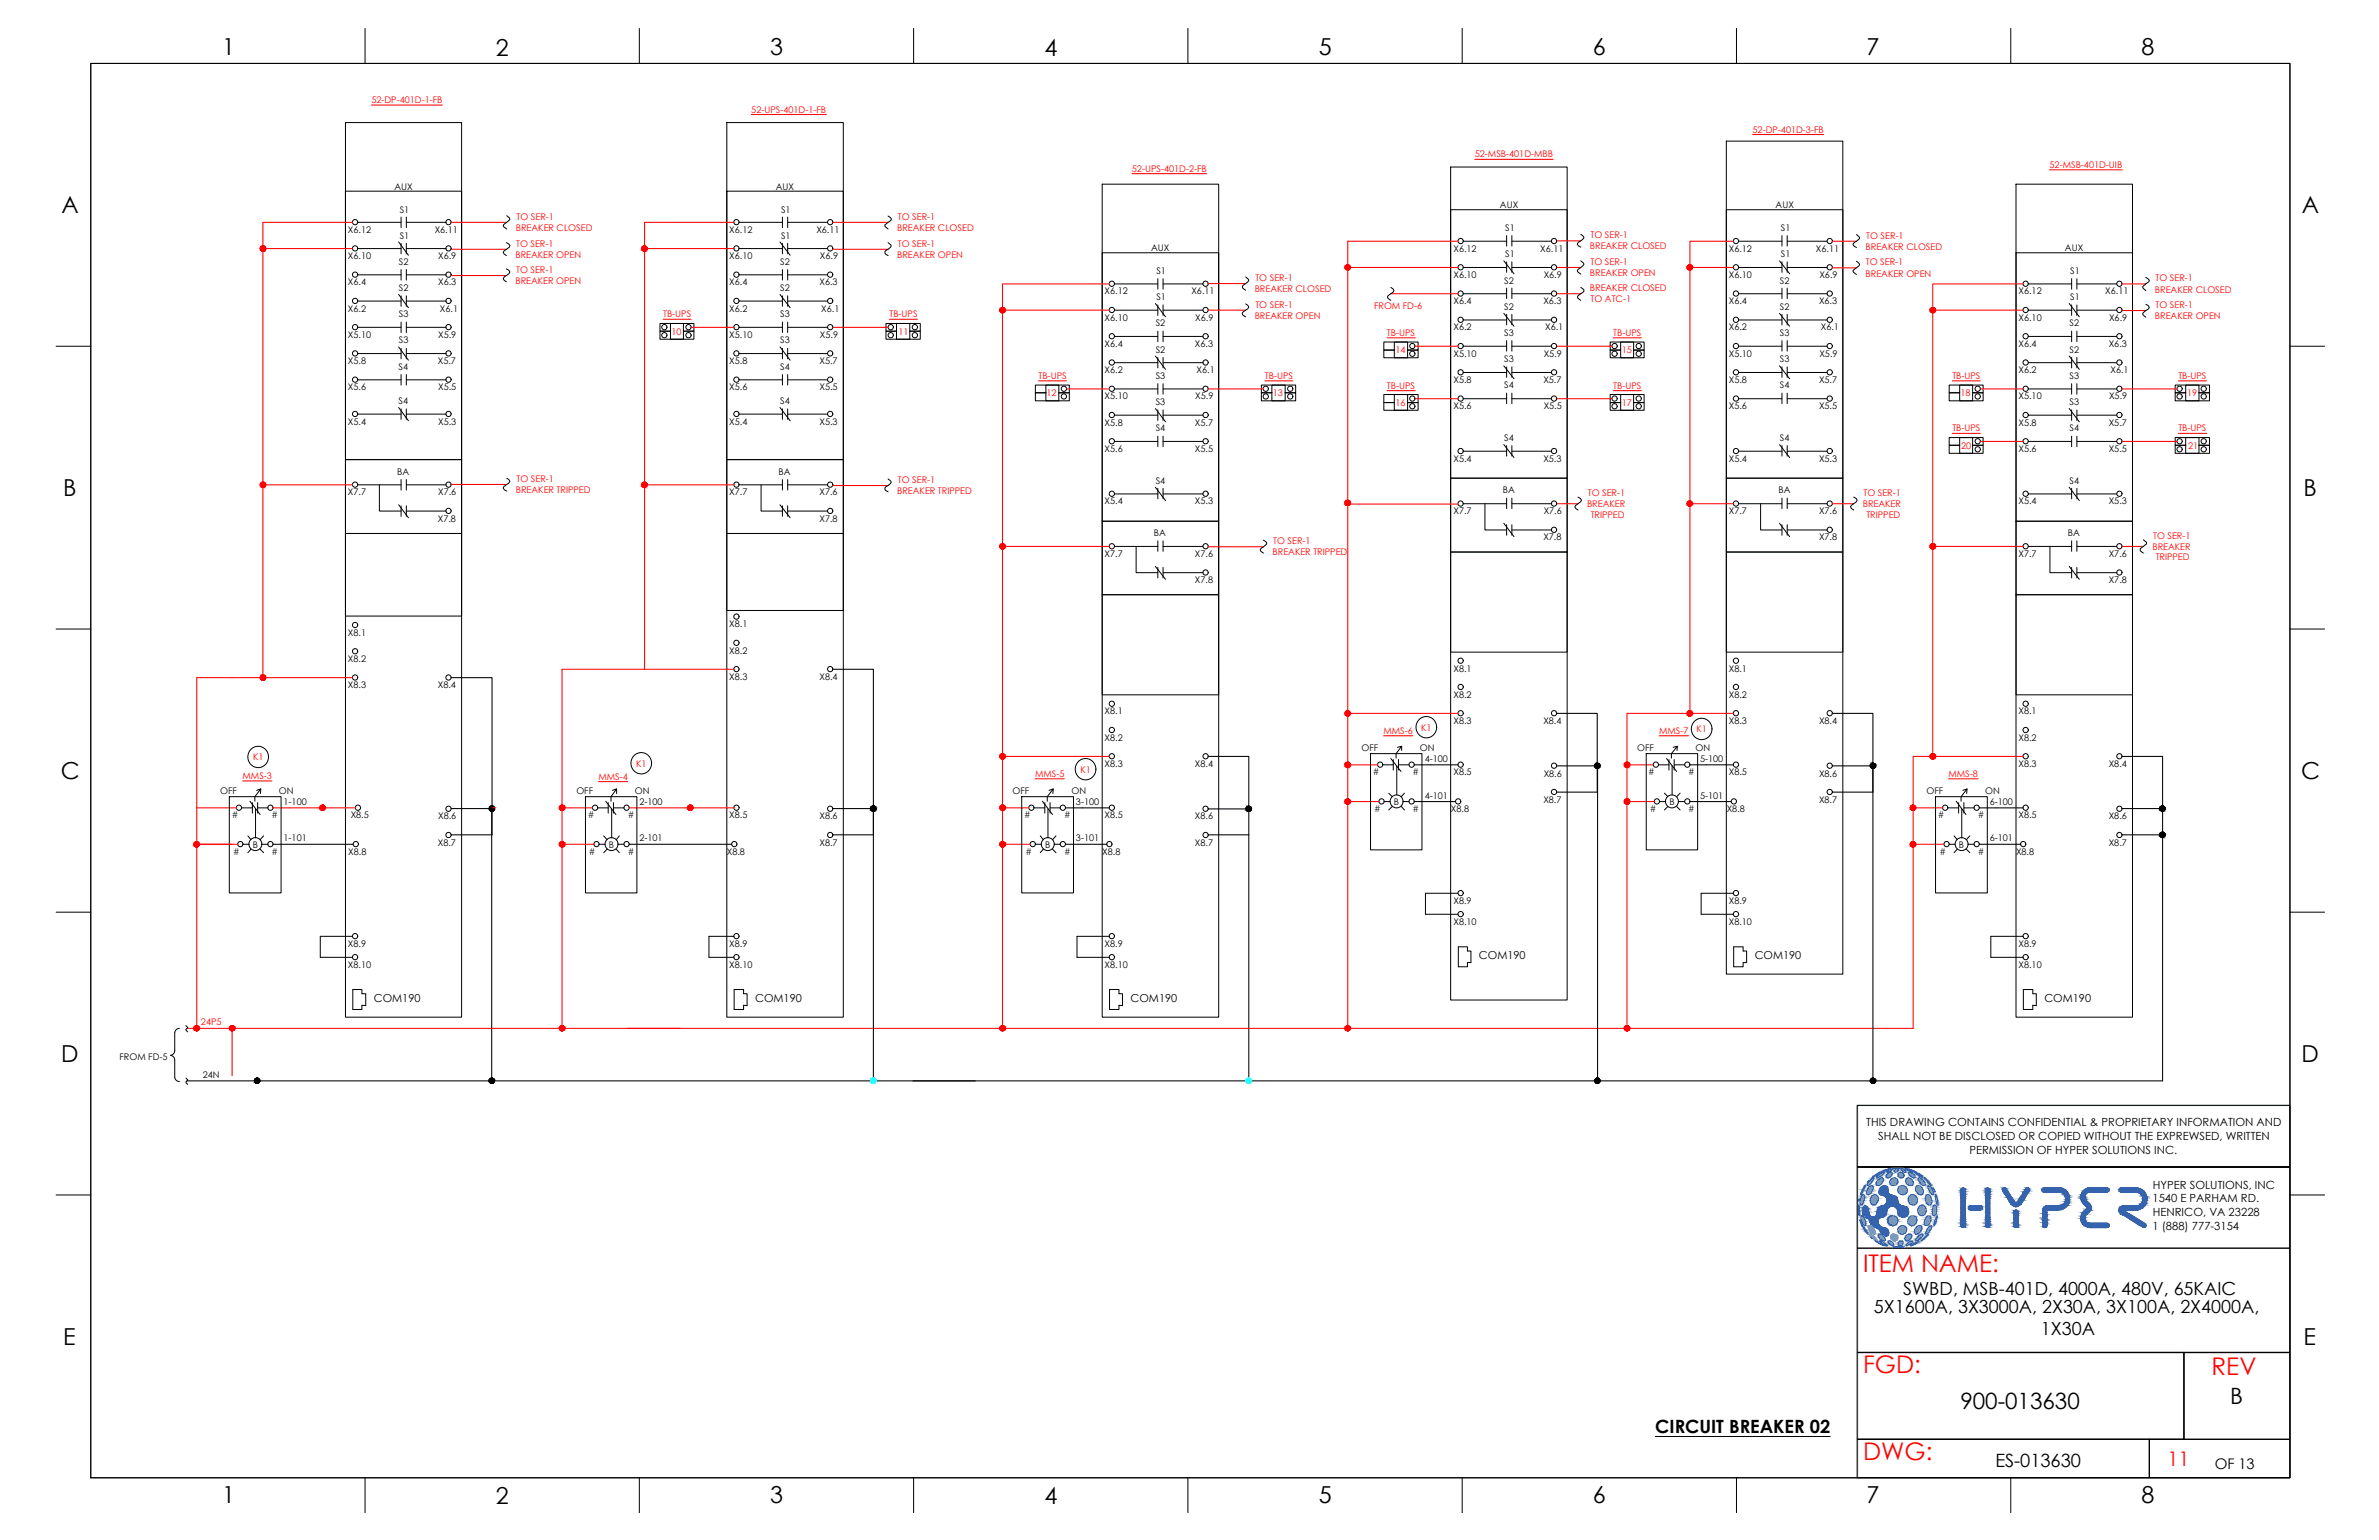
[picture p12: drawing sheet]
<svg xmlns="http://www.w3.org/2000/svg" width="432mm" height="279mm" viewBox="0 0 432 279" stroke-linecap="round" stroke-linejoin="round" font-family="sans-serif">
<defs><g id="words">
<g font-size="4.4" fill="#f00">
<text x="338.2" y="230.8">ITEM NAME:</text>
<text x="338.2" y="249.1">FGD:</text>
<text x="401.4" y="249.4">REV</text>
<text x="338.2" y="264.9">DWG:</text>
</g>
<g font-size="4.2">
<text x="40.4" y="10">1</text>
<text x="90" y="10.1">2</text>
<text x="139.8" y="10">3</text>
<text x="189.6" y="10.1">4</text>
<text x="239.4" y="10">5</text>
<text x="289.1" y="10">6</text>
<text x="338.8" y="10">7</text>
<text x="388.7" y="10">8</text>
<text x="11.1" y="38.7">A</text>
<text x="417.8" y="38.7">A</text>
<text x="11.5" y="90">B</text>
<text x="418.1" y="90">B</text>
<text x="11" y="141.3">C</text>
<text x="417.7" y="141.3">C</text>
<text x="11.1" y="192.7">D</text>
<text x="417.7" y="192.7">D</text>
<text x="11.5" y="244">E</text>
<text x="418.1" y="244">E</text>
<text x="40.4" y="272.7">1</text>
<text x="90" y="272.8">2</text>
<text x="139.8" y="272.7">3</text>
<text x="189.6" y="272.8">4</text>
<text x="239.4" y="272.7">5</text>
<text x="289.1" y="272.7">6</text>
<text x="338.8" y="272.7">7</text>
<text x="388.7" y="272.7">8</text>
</g>
<g font-size="4.1">
<text x="355.8" y="255.7">900-013630</text>
<text x="404.8" y="254.7">B</text>
</g>
<text font-size="3.6" fill="#f00" x="393.4" y="266">11</text>
<g font-size="3.3">
<text x="340.1" y="238.2">5X1600A, 3X3000A, 2X30A, 3X100A, 2X4000A,</text>
<text x="345.4" y="235">SWBD, MSB-401D, 4000A, 480V, 65KAIC</text>
<text x="370.4" y="242.1">1X30A</text>
<text x="300.4" y="259.9">CIRCUIT BREAKER 02</text>
<text x="362.2" y="266.1">ES-013630</text>
</g>
<text font-size="2.7" x="402" y="266.5">OF 13</text>
<g font-size="2">
<text x="268.4" y="174">COM190</text>
<text x="318.5" y="174">COM190</text>
<text x="67.8" y="181.8">COM190</text>
<text x="137.1" y="181.8">COM190</text>
<text x="205.2" y="181.8">COM190</text>
<text x="371.1" y="181.8">COM190</text>
<text x="338.7" y="204.4">THIS DRAWING CONTAINS CONFIDENTIAL &amp; PROPRIETARY INFORMATION AND</text>
<text x="340.9" y="206.8">SHALL NOT BE DISCLOSED OR COPIED WITHOUT THE EXPREWSED, WRITTEN</text>
<text x="357.5" y="209.3">PERMISSION OF HYPER SOLUTIONS INC.</text>
<text x="390.7" y="215.7">HYPER SOLUTIONS, INC</text>
<text x="390.7" y="218.1">1540 E PARHAM RD.</text>
<text x="390.7" y="220.6">HENRICO, VA 23228</text>
<text x="390.7" y="223.2">1 (888) 777-3154</text>
</g>
<g font-size="1.7" fill="#f00">
<text x="67.4" y="18.7">52-DP-401D-1-FB</text>
<text x="136.4" y="20.5">52-UPS-401D-1-FB</text>
<text x="267.7" y="28.5">52-MSB-401D-MBB</text>
<text x="318.1" y="24.1">52-DP-401D-3-FB</text>
<text x="205.5" y="31.1">52-UPS-401D-2-FB</text>
<text x="372" y="30.4">52-MSB-401D-UIB</text>
<text x="93.6" y="41.9">BREAKER CLOSED</text>
<text x="93.8" y="39.9">TO SER-1</text>
<text x="162.8" y="41.9">BREAKER CLOSED</text>
<text x="163" y="39.9">TO SER-1</text>
<text x="93.6" y="46.8">BREAKER OPEN</text>
<text x="93.7" y="44.8">TO SER-1</text>
<text x="162.8" y="46.8">BREAKER OPEN</text>
<text x="163" y="44.8">TO SER-1</text>
<text x="288.6" y="45.2">BREAKER CLOSED</text>
<text x="288.7" y="43.3">TO SER-1</text>
<text x="338.6" y="45.3">BREAKER CLOSED</text>
<text x="338.7" y="43.3">TO SER-1</text>
<text x="93.6" y="51.5">BREAKER OPEN</text>
<text x="93.7" y="49.5">TO SER-1</text>
<text x="227.7" y="53">BREAKER CLOSED</text>
<text x="227.9" y="51">TO SER-1</text>
<text x="288.6" y="50.1">BREAKER OPEN</text>
<text x="288.6" y="52.8">BREAKER CLOSED</text>
<text x="288.7" y="48.1">TO SER-1</text>
<text x="338.6" y="50.2">BREAKER OPEN</text>
<text x="338.7" y="48.1">TO SER-1</text>
<text x="391.1" y="53.1">BREAKER CLOSED</text>
<text x="391.3" y="51.1">TO SER-1</text>
<text x="120.4" y="57.5">TB-UPS</text>
<text x="161.4" y="57.5">TB-UPS</text>
<text x="227.7" y="57.9">BREAKER OPEN</text>
<text x="227.9" y="55.8">TO SER-1</text>
<text x="249.4" y="56.1">FROM FD-6</text>
<text x="288.7" y="54.9">TO ATC-1</text>
<text x="391.1" y="57.9">BREAKER OPEN</text>
<text x="391.3" y="55.9">TO SER-1</text>
<text x="121.9" y="60.7">10</text>
<text x="163.1" y="60.7">11</text>
<text x="251.7" y="61">TB-UPS</text>
<text x="253.3" y="64.1">14</text>
<text x="292.8" y="61">TB-UPS</text>
<text x="294.4" y="64.1">15</text>
<text x="188.5" y="68.7">TB-UPS</text>
<text x="190" y="71.9">12</text>
<text x="229.6" y="68.7">TB-UPS</text>
<text x="231" y="71.9">13</text>
<text x="251.7" y="70.5">TB-UPS</text>
<text x="292.8" y="70.5">TB-UPS</text>
<text x="354.4" y="68.7">TB-UPS</text>
<text x="355.8" y="71.9">18</text>
<text x="395.4" y="68.7">TB-UPS</text>
<text x="397" y="71.9">19</text>
<text x="253.3" y="73.6">16</text>
<text x="294.4" y="73.6">17</text>
<text x="354.4" y="78.2">TB-UPS</text>
<text x="355.9" y="81.4">20</text>
<text x="395.4" y="78.2">TB-UPS</text>
<text x="397.2" y="81.4">21</text>
<text x="93.6" y="89.5">BREAKER TRIPPED</text>
<text x="93.8" y="87.5">TO SER-1</text>
<text x="162.8" y="89.6">BREAKER TRIPPED</text>
<text x="163" y="87.6">TO SER-1</text>
<text x="288.2" y="89.9">TO SER-1</text>
<text x="338.2" y="89.9">TO SER-1</text>
<text x="288.1" y="92">BREAKER</text>
<text x="288.7" y="93.9">TRIPPED</text>
<text x="338.1" y="92">BREAKER</text>
<text x="338.8" y="93.9">TRIPPED</text>
<text x="231" y="100.7">BREAKER TRIPPED</text>
<text x="231.1" y="98.8">TO SER-1</text>
<text x="390.7" y="99.7">BREAKER</text>
<text x="390.8" y="97.7">TO SER-1</text>
<text x="391.3" y="101.7">TRIPPED</text>
<text x="45.9" y="137.9">K1</text>
<text x="251.1" y="133.2">MMS-6</text>
<text x="258" y="132.5">K1</text>
<text x="301.1" y="133.2">MMS-7</text>
<text x="307.9" y="132.9">K1</text>
<text x="44" y="141.3">MMS-3</text>
<text x="108.6" y="141.4">MMS-4</text>
<text x="115.5" y="139.1">K1</text>
<text x="187.9" y="140.9">MMS-5</text>
<text x="196.1" y="140.2">K1</text>
<text x="353.7" y="140.9">MMS-8</text>
<text x="36.5" y="186">24P5</text>
</g>
<g font-size="1.7">
<text x="71.6" y="34.4">AUX</text>
<text x="140.8" y="34.4">AUX</text>
<text x="72.5" y="38.6">S1</text>
<text x="141.8" y="38.6">S1</text>
<text x="272.3" y="37.8">AUX</text>
<text x="273.2" y="41.9">S1</text>
<text x="322.3" y="37.8">AUX</text>
<text x="323.2" y="41.9">S1</text>
<text x="63.1" y="42.2">X6.12</text>
<text x="63.1" y="47">X6.10</text>
<text x="72.5" y="43.3">S1</text>
<text x="78.9" y="42.2">X6.11</text>
<text x="79.5" y="47">X6.9</text>
<text x="132.4" y="42.2">X6.12</text>
<text x="132.4" y="47">X6.10</text>
<text x="141.8" y="43.3">S1</text>
<text x="148.2" y="42.2">X6.11</text>
<text x="148.8" y="47">X6.9</text>
<text x="208.9" y="45.6">AUX</text>
<text x="263.8" y="45.7">X6.12</text>
<text x="273.2" y="46.7">S1</text>
<text x="279.6" y="45.7">X6.11</text>
<text x="313.8" y="45.7">X6.12</text>
<text x="323.2" y="46.7">S1</text>
<text x="329.6" y="45.7">X6.11</text>
<text x="374.8" y="45.6">AUX</text>
<text x="63.1" y="51.8">X6.4</text>
<text x="72.4" y="48.1">S2</text>
<text x="72.4" y="52.8">S2</text>
<text x="79.5" y="51.8">X6.3</text>
<text x="132.4" y="51.8">X6.4</text>
<text x="141.6" y="48.1">S2</text>
<text x="141.6" y="52.8">S2</text>
<text x="148.7" y="51.8">X6.3</text>
<text x="200.5" y="53.4">X6.12</text>
<text x="209.9" y="49.7">S1</text>
<text x="216.2" y="53.4">X6.11</text>
<text x="263.8" y="50.4">X6.10</text>
<text x="273" y="51.4">S2</text>
<text x="280.2" y="50.4">X6.9</text>
<text x="313.8" y="50.4">X6.10</text>
<text x="323.1" y="51.4">S2</text>
<text x="330.2" y="50.4">X6.9</text>
<text x="366.4" y="53.4">X6.12</text>
<text x="375.8" y="49.7">S1</text>
<text x="382.1" y="53.4">X6.11</text>
<text x="63.1" y="56.5">X6.2</text>
<text x="72.4" y="57.5">S3</text>
<text x="79.8" y="56.5">X6.1</text>
<text x="132.4" y="56.5">X6.2</text>
<text x="141.6" y="57.5">S3</text>
<text x="149.1" y="56.5">X6.1</text>
<text x="200.5" y="58.2">X6.10</text>
<text x="209.8" y="59.2">S2</text>
<text x="209.9" y="54.4">S1</text>
<text x="216.9" y="58.2">X6.9</text>
<text x="263.8" y="55.2">X6.4</text>
<text x="263.8" y="60">X6.2</text>
<text x="273" y="56.2">S2</text>
<text x="280.1" y="55.2">X6.3</text>
<text x="280.4" y="60">X6.1</text>
<text x="313.8" y="55.2">X6.4</text>
<text x="313.8" y="60">X6.2</text>
<text x="323.1" y="56.2">S2</text>
<text x="330.2" y="55.2">X6.3</text>
<text x="330.5" y="60">X6.1</text>
<text x="366.4" y="58.2">X6.10</text>
<text x="375.6" y="59.2">S2</text>
<text x="375.8" y="54.4">S1</text>
<text x="382.8" y="58.2">X6.9</text>
<text x="63.1" y="61.3">X5.10</text>
<text x="72.4" y="62.3">S3</text>
<text x="79.5" y="61.3">X5.9</text>
<text x="132.4" y="61.3">X5.10</text>
<text x="141.6" y="62.3">S3</text>
<text x="148.8" y="61.3">X5.9</text>
<text x="200.5" y="62.9">X6.4</text>
<text x="209.8" y="64">S2</text>
<text x="216.9" y="62.9">X6.3</text>
<text x="263.8" y="64.7">X5.10</text>
<text x="273" y="60.9">S3</text>
<text x="273" y="65.7">S3</text>
<text x="280.2" y="64.7">X5.9</text>
<text x="313.8" y="64.7">X5.10</text>
<text x="323.1" y="60.9">S3</text>
<text x="323.1" y="65.7">S3</text>
<text x="330.2" y="64.7">X5.9</text>
<text x="366.4" y="62.9">X6.4</text>
<text x="375.6" y="64">S2</text>
<text x="382.7" y="62.9">X6.3</text>
<text x="63.1" y="66.1">X5.8</text>
<text x="63.1" y="70.8">X5.6</text>
<text x="72.4" y="67.1">S4</text>
<text x="79.5" y="66.1">X5.7</text>
<text x="79.5" y="70.8">X5.5</text>
<text x="132.4" y="66.1">X5.8</text>
<text x="132.4" y="70.8">X5.6</text>
<text x="141.6" y="67.1">S4</text>
<text x="148.7" y="66.1">X5.7</text>
<text x="148.7" y="70.8">X5.5</text>
<text x="200.5" y="67.7">X6.2</text>
<text x="209.8" y="68.7">S3</text>
<text x="217.2" y="67.7">X6.1</text>
<text x="263.8" y="69.5">X5.8</text>
<text x="273" y="70.4">S4</text>
<text x="280.1" y="69.4">X5.7</text>
<text x="313.8" y="69.5">X5.8</text>
<text x="323.1" y="70.4">S4</text>
<text x="330.2" y="69.4">X5.7</text>
<text x="366.4" y="67.7">X6.2</text>
<text x="375.6" y="68.7">S3</text>
<text x="383.1" y="67.7">X6.1</text>
<text x="63.1" y="77">X5.4</text>
<text x="72.4" y="73.3">S4</text>
<text x="79.5" y="77">X5.3</text>
<text x="132.4" y="77">X5.4</text>
<text x="141.6" y="73.3">S4</text>
<text x="148.7" y="77">X5.3</text>
<text x="200.5" y="72.5">X5.10</text>
<text x="200.5" y="77.2">X5.8</text>
<text x="209.8" y="73.5">S3</text>
<text x="216.9" y="77.2">X5.7</text>
<text x="216.9" y="72.5">X5.9</text>
<text x="263.8" y="74.2">X5.6</text>
<text x="280.2" y="74.2">X5.5</text>
<text x="313.8" y="74.2">X5.6</text>
<text x="330.2" y="74.2">X5.5</text>
<text x="366.4" y="72.5">X5.10</text>
<text x="366.4" y="77.2">X5.8</text>
<text x="375.6" y="73.5">S3</text>
<text x="382.7" y="77.2">X5.7</text>
<text x="382.8" y="72.5">X5.9</text>
<text x="200.5" y="82">X5.6</text>
<text x="209.8" y="78.2">S4</text>
<text x="216.9" y="82">X5.5</text>
<text x="263.8" y="83.8">X5.4</text>
<text x="273" y="80">S4</text>
<text x="280.1" y="83.8">X5.3</text>
<text x="313.8" y="83.8">X5.4</text>
<text x="323.1" y="80">S4</text>
<text x="330.2" y="83.8">X5.3</text>
<text x="366.4" y="82">X5.6</text>
<text x="375.6" y="78.2">S4</text>
<text x="382.7" y="82">X5.5</text>
<text x="63.1" y="89.9">X7.7</text>
<text x="72.1" y="86.1">BA</text>
<text x="79.5" y="89.9">X7.6</text>
<text x="132.4" y="89.9">X7.7</text>
<text x="141.3" y="86.1">BA</text>
<text x="148.7" y="89.9">X7.6</text>
<text x="209.8" y="87.8">S4</text>
<text x="272.8" y="89.5">BA</text>
<text x="322.8" y="89.5">BA</text>
<text x="375.6" y="87.8">S4</text>
<text x="79.5" y="94.6">X7.8</text>
<text x="148.7" y="94.6">X7.8</text>
<text x="200.5" y="91.5">X5.4</text>
<text x="216.9" y="91.5">X5.3</text>
<text x="263.8" y="93.2">X7.7</text>
<text x="280.2" y="93.3">X7.6</text>
<text x="313.8" y="93.2">X7.7</text>
<text x="330.2" y="93.3">X7.6</text>
<text x="366.4" y="91.5">X5.4</text>
<text x="382.7" y="91.5">X5.3</text>
<text x="200.5" y="101">X7.7</text>
<text x="209.5" y="97.3">BA</text>
<text x="216.9" y="101">X7.6</text>
<text x="280.1" y="98.1">X7.8</text>
<text x="330.2" y="98.1">X7.8</text>
<text x="366.4" y="101">X7.7</text>
<text x="375.3" y="97.3">BA</text>
<text x="382.7" y="101">X7.6</text>
<text x="216.9" y="105.8">X7.8</text>
<text x="382.7" y="105.8">X7.8</text>
<text x="132.4" y="113.8">X8.1</text>
<text x="63.1" y="115.3">X8.1</text>
<text x="132.4" y="118.6">X8.2</text>
<text x="63.1" y="120.1">X8.2</text>
<text x="63.1" y="124.9">X8.3</text>
<text x="79.5" y="124.9">X8.4</text>
<text x="132.4" y="123.3">X8.3</text>
<text x="148.7" y="123.3">X8.4</text>
<text x="263.8" y="121.9">X8.1</text>
<text x="313.8" y="121.9">X8.1</text>
<text x="200.5" y="129.6">X8.1</text>
<text x="263.8" y="126.6">X8.2</text>
<text x="263.8" y="131.4">X8.3</text>
<text x="280.1" y="131.4">X8.4</text>
<text x="313.8" y="126.6">X8.2</text>
<text x="313.8" y="131.4">X8.3</text>
<text x="330.2" y="131.4">X8.4</text>
<text x="366.4" y="129.6">X8.1</text>
<text x="200.5" y="134.4">X8.2</text>
<text x="247.1" y="136.3">OFF</text>
<text x="257.7" y="136.3">ON</text>
<text x="297.1" y="136.3">OFF</text>
<text x="307.7" y="136.3">ON</text>
<text x="366.4" y="134.4">X8.2</text>
<text x="200.5" y="139.1">X8.3</text>
<text x="216.9" y="139.1">X8.4</text>
<text x="249.2" y="140.7">#</text>
<text x="256.4" y="140.7">#</text>
<text x="258.6" y="138.3">4-100</text>
<text x="263.8" y="140.7">X8.5</text>
<text x="280.2" y="140.9">X8.6</text>
<text x="299.2" y="140.7">#</text>
<text x="306.4" y="140.7">#</text>
<text x="308.6" y="138.3">5-100</text>
<text x="313.8" y="140.7">X8.5</text>
<text x="330.2" y="140.9">X8.6</text>
<text x="366.4" y="139.1">X8.3</text>
<text x="382.7" y="139.1">X8.4</text>
<text x="40" y="144">OFF</text>
<text x="42.1" y="148.5">#</text>
<text x="49.3" y="148.5">#</text>
<text x="50.6" y="144">ON</text>
<text x="51.5" y="146">1-100</text>
<text x="63.7" y="148.5">X8.5</text>
<text x="79.5" y="148.7">X8.6</text>
<text x="104.6" y="144">OFF</text>
<text x="106.7" y="148.5">#</text>
<text x="113.9" y="148.5">#</text>
<text x="115.2" y="144">ON</text>
<text x="116" y="146">2-100</text>
<text x="132.4" y="148.5">X8.5</text>
<text x="148.7" y="148.7">X8.6</text>
<text x="183.8" y="144">OFF</text>
<text x="185.9" y="148.5">#</text>
<text x="193.1" y="148.5">#</text>
<text x="194.5" y="144">ON</text>
<text x="195.3" y="146">3-100</text>
<text x="200.5" y="148.5">X8.5</text>
<text x="216.9" y="148.7">X8.6</text>
<text x="249.4" y="147.3">#</text>
<text x="253" y="146">B</text>
<text x="256.4" y="147.3">#</text>
<text x="258.6" y="144.9">4-101</text>
<text x="263.4" y="147.3">X8.8</text>
<text x="280.1" y="145.7">X8.7</text>
<text x="299.4" y="147.3">#</text>
<text x="303.1" y="146">B</text>
<text x="306.4" y="147.3">#</text>
<text x="308.6" y="144.9">5-101</text>
<text x="313.4" y="147.3">X8.8</text>
<text x="330.2" y="145.7">X8.7</text>
<text x="349.7" y="144">OFF</text>
<text x="351.8" y="148.5">#</text>
<text x="359" y="148.5">#</text>
<text x="360.3" y="144">ON</text>
<text x="361.2" y="146">6-100</text>
<text x="366.4" y="148.5">X8.5</text>
<text x="382.7" y="148.7">X8.6</text>
<text x="42.3" y="155.1">#</text>
<text x="45.9" y="153.8">B</text>
<text x="49.3" y="155.1">#</text>
<text x="51.5" y="152.7">1-101</text>
<text x="63.2" y="155.1">X8.8</text>
<text x="79.5" y="153.4">X8.7</text>
<text x="106.9" y="155.1">#</text>
<text x="110.5" y="153.8">B</text>
<text x="113.9" y="155.1">#</text>
<text x="116" y="152.7">2-101</text>
<text x="131.9" y="155.1">X8.8</text>
<text x="148.7" y="153.4">X8.7</text>
<text x="186.1" y="155.1">#</text>
<text x="189.7" y="153.8">B</text>
<text x="193.1" y="155.1">#</text>
<text x="195.3" y="152.7">3-101</text>
<text x="200.1" y="155.1">X8.8</text>
<text x="216.9" y="153.4">X8.7</text>
<text x="352" y="155.1">#</text>
<text x="355.6" y="153.8">B</text>
<text x="359" y="155.1">#</text>
<text x="361.2" y="152.7">6-101</text>
<text x="365.9" y="155.1">X8.8</text>
<text x="382.7" y="153.4">X8.7</text>
<text x="263.8" y="167.8">X8.10</text>
<text x="263.8" y="164">X8.9</text>
<text x="313.8" y="167.8">X8.10</text>
<text x="313.8" y="164">X8.9</text>
<text x="63.1" y="171.8">X8.9</text>
<text x="132.4" y="171.8">X8.9</text>
<text x="200.5" y="171.8">X8.9</text>
<text x="366.4" y="171.8">X8.9</text>
<text x="63.1" y="175.6">X8.10</text>
<text x="132.4" y="175.6">X8.10</text>
<text x="200.5" y="175.6">X8.10</text>
<text x="366.4" y="175.6">X8.10</text>
<text x="21.7" y="192.2">FROM FD-5</text>
<text x="36.8" y="195.5">24N</text>
</g>
</g></defs>
<!-- layer: GRID -->
<path d="M415.6 200.5h-78.5v67.5" fill="none" stroke="#6ec1dd" stroke-width=".25"/>
<!-- layer: TEXT -->
<g fill="none" stroke="#f00" stroke-width=".18">
<path d="M67.4 19.1h12.9M136.4 20.8h13.6M205.5 31.5h13.5M267.7 28.9h14.2M318.1 24.4h12.9M372 30.8h13.2M120.4 57.9h5M161.4 57.9h5.1M188.5 69.1h5.1M229.6 69.1h5.1M251.7 61.3h5.2M251.7 70.9h5.2"/>
<path d="M292.8 61.3h5.1M292.8 70.9h5.1M354.4 69.1h5M354.4 78.6h5M395.4 69.1h5.1M395.4 78.6h5.1M251.1 133.5h5.3M301.1 133.5h5.4M44 141.7h5.4M108.6 141.8h5.3M187.9 141.3h5.3M353.7 141.3h5.4"/>
</g>
<!-- layer: 0 -->
<g fill="none" stroke="#000" stroke-width=".18">
<path d="M16.5 11.5h399.1v256.6h-399.1zM66.3 5.2v6.3M116 5.2v6.3M165.8 5.2v6.3M215.6 5.2v6.3M265.4 5.2v6.3M315.2 5.2v6.3M365 5.2v6.3M62.7 22.2h21.1v162.3h-21.1zM62.7 34.7h21.1v48.7h-21.1zM72.8 39.4v1.9M73.8 39.4v1.9"/>
<path d="M92 39.1l.5 .7-1.2 1.2 .7 .5M131.9 22.2h21.2v162.3h-21.2zM131.9 34.7h21.2v48.7h-21.2zM142 39.4v1.9M143 39.4v1.9M161.2 39.2l.6 .4v.3l-1.2 .9v.3l.6 .4M200.1 33.4h21.1v151.1h-21.1zM263.3 30.3h21.1v151.1h-21.1zM263.3 38.1h21.1v48.7h-21.1zM313.3 25.6h21.2v151.1h-21.2zM313.3 38.1h21.2v48.7h-21.2zM365.9 33.4h21.2v151.1h-21.2z"/>
<path d="M64.9 40.3h7.9M64.9 45.1h7.9M64.9 49.9h7.9M64.9 54.6h7.9M64.9 59.4h7.9M72.4 43.9l1.7 2.4M72.4 53.4l1.7 2.4M72.8 44.1v2M72.8 48.9v1.9M72.8 53.7v1.9M72.8 58.4v1.9M73.8 40.3h7.2"/>
<path d="M73.8 44.1v2M73.8 48.9v1.9M73.8 53.7v1.9M73.8 58.4v1.9M73.8 45.1h7.2M73.8 49.9h7.2M73.8 54.6h7.2M73.8 59.4h7.2M91.9 44l.5 .3 .1 .3a1.64 1.64 0 0 1-1 .9l-.2 .3 .6 .6M91.9 48.8l.5 .2 .1 .4a1.64 1.64 0 0 1-1 .8l-.2 .4 .6 .5M134.2 40.3h7.8M134.2 45.1h7.8"/>
<path d="M134.2 49.9h7.8M134.2 54.6h7.8M134.2 59.4h7.8M141.6 43.9l1.8 2.4M141.6 53.4l1.8 2.4M142 44.1v2M142 48.9v1.9M142 53.7v1.9M142 58.4v1.9M143 40.3h7.2M143 45.1h7.2M143 49.9h7.2"/>
<path d="M143 54.6h7.2M143 59.4h7.2M143 44.1v2M143 48.9v1.9M143 53.7v1.9M143 58.4v1.9M161.2 44l.6 .6a1.64 1.64 0 0 1-1.1 .9l-.1 .4 .6 .5M200.1 45.9h21.1v48.7h-21.1zM202.3 51.5h7.8M202.3 56.3h7.8M209.7 55.1l1.8 2.4M210.1 50.6v1.9"/>
<path d="M210.1 55.3v1.9M211.1 51.5h7.2M211.1 50.6v1.9M211.1 55.3v1.9M211.1 56.3h7.2M226.1 50.2l.6 .7-1.2 1v.3l.6 .5M226.1 55.1l.6 .6a1.64 1.64 0 0 1-1.1 .9l-.1 .3 .1 .3 .5 .3M252.4 52.1l.6 .6a1.64 1.64 0 0 1-1 .9l-.1 .5 .5 .4M265.6 43.8h7.9M265.6 48.5h7.9M265.6 53.3h7.9M265.6 58.1h7.9"/>
<path d="M273 47.3l1.8 2.4M273 56.8l1.8 2.4M273.5 42.7v2M273.5 47.5v1.9M273.5 52.3v1.9M273.5 57v1.9M274.4 43.8h7.3M274.4 42.7v2M274.4 47.5v1.9M274.4 52.3v1.9M274.4 57v1.9M274.4 48.5h7.3"/>
<path d="M274.4 53.3h7.3M274.4 58.1h7.3M286.9 42.5l.6 .6a1.64 1.64 0 0 1-1 .9l-.2 .3v.1l.6 .4M286.9 47.3l.6 .7-1.2 1.1 .6 .6M286.9 52.1l.6 .6a1.64 1.64 0 0 1-1 .9l-.2 .5 .6 .4M315.6 43.8h7.8M315.6 48.5h7.8M315.6 53.3h7.8M315.6 58.1h7.8M323 47.3l1.8 2.4M323 56.8l1.8 2.4M323.4 42.7v2"/>
<path d="M323.4 47.5v1.9M323.4 52.3v1.9M323.4 57v1.9M324.4 43.8h7.2M324.4 48.5h7.2M324.4 53.3h7.2M324.4 58.1h7.2M324.4 42.7v2M324.4 47.5v1.9M324.4 52.3v1.9M324.4 57v1.9M337 42.6l.5 .5a1.64 1.64 0 0 1-1 .9l-.2 .3 .2 .4 .5 .2"/>
<path d="M337 47.4l.5 .6-1.2 1.2 .7 .6M365.9 45.9h21.2v48.7h-21.2zM368.2 51.5h7.8M368.2 56.3h7.8M375.6 55.1l1.8 2.4M376 50.6v1.9M376 55.3v1.9M377 51.5h7.2M377 56.3h7.2M377 50.6v1.9M377 55.3v1.9M389.5 50.3l.6 .6-1.2 1.2 .6 .6"/>
<path d="M389.5 55.2l.5 .4 .1 .2-.2 .3a1.1 1.1 0 0 0-.9 1l.5 .4M10.2 62.8h6.3M64.9 64.1h7.9M64.9 68.9h7.9M64.9 75.1h7.9M72.4 62.9l1.7 2.5M72.4 73.9l1.7 2.4M72.8 63.2v1.9M72.8 68v1.9M72.8 74.2v1.9M73.8 63.2v1.9M73.8 68v1.9"/>
<path d="M73.8 74.2v1.9M73.8 64.1h7.2M73.8 68.9h7.2M73.8 75.1h7.2M121.7 60.1h-1.9v-1.4h6.1v1.4h-1.9M121.7 60.1v-1.4h2.3v1.4M121.7 60.1h-1.9v1.4h6.1v-1.4h-1.9M121.7 60.1v1.4h2.3v-1.4M134.2 64.1h7.8M134.2 68.9h7.8M134.2 75.1h7.8M141.6 62.9l1.8 2.5"/>
<path d="M141.6 73.9l1.8 2.4M142 63.2v1.9M142 68v1.9M142 74.2v1.9M143 64.1h7.2M143 68.9h7.2M143 75.1h7.2M143 63.2v1.9M143 68v1.9M143 74.2v1.9M162.7 60.1h-1.9v-1.4h6.2v1.4h-1.9M162.7 60.1v-1.4h2.4v1.4"/>
<path d="M162.7 60.1h-1.9v1.4h6.2v-1.4h-1.9M162.7 60.1v1.4h2.4v-1.4M189.8 71.3h-1.9v-1.4h6.2v1.4h-1.9M189.8 71.3v-1.4h2.4v1.4M189.8 71.3h-1.9v1.4h6.2v-1.4h-1.9M189.8 71.3v1.4h2.4v-1.4M202.3 61h7.8M202.3 65.8h7.8M202.3 70.6h7.8M202.3 75.3h7.8M209.7 64.6l1.8 2.4M209.7 74.1l1.8 2.4"/>
<path d="M210.1 60.1v1.9M210.1 64.8v2M210.1 69.6v1.9M210.1 74.4v1.9M210.1 79.1v1.9M211.1 60.1v1.9M211.1 64.8v2M211.1 69.6v1.9M211.1 74.4v1.9M211.1 79.1v1.9M211.1 61h7.2M211.1 65.8h7.2"/>
<path d="M211.1 70.6h7.2M211.1 75.3h7.2M230.9 71.3h-2v-1.4h6.3v1.4h-1.9M230.9 71.3v-1.4h2.4v1.4M230.9 71.3h-2v1.4h6.3v-1.4h-1.9M230.9 71.3v1.4h2.4v-1.4M253.1 63.5h-1.9v-1.4h6.2v1.4h-1.9M253.1 63.5v-1.4h2.4v1.4M253.1 63.5h-1.9v1.4h6.2v-1.4h-1.9M253.1 63.5v1.4h2.4v-1.4M253.1 73h-1.9v-1.4h6.2v1.4h-1.9M253.1 73v-1.4h2.4v1.4"/>
<path d="M253.1 73h-1.9v1.4h6.2v-1.4h-1.9M253.1 73v1.4h2.4v-1.4M265.6 62.8h7.9M265.6 67.6h7.9M265.6 72.3h7.9M273 66.4l1.8 2.3M273.5 61.8v1.9M273.5 66.6v1.9M273.5 71.3v1.9M274.4 61.8v1.9M274.4 66.6v1.9M274.4 71.3v1.9"/>
<path d="M274.4 62.8h7.3M274.4 67.6h7.3M274.4 72.3h7.3M294.2 63.5h-1.9v-1.4h6.1v1.4h-1.9M294.2 63.5v-1.4h2.3v1.4M294.2 63.5h-1.9v1.4h6.1v-1.4h-1.9M294.2 63.5v1.4h2.3v-1.4M294.2 73h-1.9v-1.4h6.1v1.4h-1.9M294.2 73v-1.4h2.3v1.4M294.2 73h-1.9v1.4h6.1v-1.4h-1.9M294.2 73v1.4h2.3v-1.4M315.6 62.8h7.8"/>
<path d="M315.6 67.6h7.8M315.6 72.3h7.8M323 66.4l1.8 2.3M323.4 61.8v1.9M323.4 66.6v1.9M323.4 71.3v1.9M324.4 62.8h7.2M324.4 67.6h7.2M324.4 72.3h7.2M324.4 61.8v1.9M324.4 66.6v1.9M324.4 71.3v1.9"/>
<path d="M355.7 71.3h-1.9v-1.4h6.1v1.4h-1.9M355.7 71.3v-1.4h2.3v1.4M355.7 71.3h-1.9v1.4h6.1v-1.4h-1.9M355.7 71.3v1.4h2.3v-1.4M368.2 61h7.8M368.2 65.8h7.8M368.2 70.6h7.8M368.2 75.3h7.8M375.6 64.6l1.8 2.4M375.6 74.1l1.8 2.4M376 60.1v1.9M376 64.8v2"/>
<path d="M376 69.6v1.9M376 74.4v1.9M376 79.1v1.9M377 61h7.2M377 65.8h7.2M377 70.6h7.2M377 75.3h7.2M377 60.1v1.9M377 64.8v2M377 69.6v1.9M377 74.4v1.9M377 79.1v1.9"/>
<path d="M396.7 71.3h-1.9v-1.4h6.2v1.4h-1.9M396.7 71.3v-1.4h2.4v1.4M396.7 71.3h-1.9v1.4h6.2v-1.4h-1.9M396.7 71.3v1.4h2.4v-1.4M415.6 62.8h6.3M62.7 83.4h21.1v13.4h-21.1zM62.7 96.8h21.1v15h-21.1zM64.9 88h7.9M68.9 88v4.7h3.9M72.4 91.6l1.7 2.3M72.8 87v1.9M72.8 91.8v1.9"/>
<path d="M73.8 87v1.9M73.8 91.8v1.9M73.8 88h7.2M73.8 92.7h7.2M92 86.8l.5 .5a1.64 1.64 0 0 1-1 .9l-.2 .3 .1 .2 .6 .4M131.9 83.4h21.2v13.4h-21.2zM131.9 96.8h21.2v14h-21.2zM134.2 88h7.8M138.1 88v4.7h3.9M141.6 91.6l1.8 2.3M142 87v1.9M142 91.8v1.9"/>
<path d="M143 88h7.2M143 92.7h7.2M143 87v1.9M143 91.8v1.9M161.2 86.9l.6 .6a1.64 1.64 0 0 1-1.1 .8l-.1 .5 .6 .4M200.1 94.6h21.1v13.3h-21.1zM202.3 80.1h7.8M202.3 89.6h7.8M202.3 99.1h7.8M206.2 99.1v4.8h3.9M209.7 88.4l1.8 2.4M210.1 88.6v1.9"/>
<path d="M210.1 98.1v1.9M211.1 88.6v1.9M211.1 98.1v1.9M211.1 80.1h7.2M211.1 89.6h7.2M211.1 99.1h7.2M229.3 98l.6 .4v.3l-1.1 .9v.3l.5 .4M263.3 86.8h21.1v13.4h-21.1zM265.6 81.9h7.9M265.6 91.4h7.9M269.5 91.4v4.8h4M273 80.7l1.8 2.3"/>
<path d="M273 94.9l1.8 2.5M273.5 80.8v2M273.5 90.4v1.9M273.5 95.2v1.9M274.4 80.8v2M274.4 90.4v1.9M274.4 95.2v1.9M274.4 81.9h7.3M274.4 91.4h7.3M274.4 96.2h7.3M286.4 90.2l.5 .2 .1 .4a1.64 1.64 0 0 1-1 .8l-.2 .4 .6 .5M313.3 86.8h21.2v13.4h-21.2z"/>
<path d="M315.6 81.9h7.8M315.6 91.4h7.8M319.6 91.4v4.8h3.8M323 80.7l1.8 2.3M323 94.9l1.8 2.5M323.4 80.8v2M323.4 90.4v1.9M323.4 95.2v1.9M324.4 81.9h7.2M324.4 91.4h7.2M324.4 96.2h7.2M324.4 80.8v2"/>
<path d="M324.4 90.4v1.9M324.4 95.2v1.9M336.5 90.2l.4 .2 .2 .4a1.64 1.64 0 0 1-1 .8l-.2 .4 .6 .5M355.7 80.8h-1.9v-1.4h6.1v1.4h-1.9M355.7 80.8v-1.4h2.3v1.4M355.7 80.8h-1.9v1.4h6.1v-1.4h-1.9M355.7 80.8v1.4h2.3v-1.4M365.9 94.6h21.2v13.3h-21.2zM368.2 80.1h7.8M368.2 89.6h7.8M368.2 99.1h7.8M372.1 99.1v4.8h3.9"/>
<path d="M375.6 88.4l1.8 2.4M376 88.6v1.9M376 98.1v1.9M377 80.1h7.2M377 89.6h7.2M377 99.1h7.2M377 88.6v1.9M377 98.1v1.9M389 97.9l.6 .5v.3l-1.1 .9v.3l.5 .4M396.7 80.8h-1.9v-1.4h6.2v1.4h-1.9M396.7 80.8v-1.4h2.4v1.4M396.7 80.8h-1.9v1.4h6.2v-1.4h-1.9"/>
<path d="M396.7 80.8v1.4h2.4v-1.4M10.2 114.1h6.3M200.1 107.9h21.1v18.2h-21.1zM209.7 102.8l1.8 2.3M210.1 102.9v2M211.1 102.9v2M211.1 103.9h7.2M263.3 100.2h21.1v18.1h-21.1zM313.3 100.2h21.2v18.1h-21.2zM365.9 107.9h21.2v18.2h-21.2zM375.6 102.8l1.8 2.3M376 102.9v2"/>
<path d="M377 103.9h7.2M377 102.9v2M415.6 114.1h6.3M248.8 136.7h9.3v17.5h-9.3zM251 138.8h1.9M252.4 137.6l1.9 2.4M252.9 137.8v1.9M253.5 139v5.2M253.6 135.6l.8-.2-1 1.3v.9M253.8 138.8h1.9M253.8 137.8v1.9M254.4 135.4v.8"/>
<path d="M298.8 136.7h9.3v17.5h-9.3zM301 138.8h1.9M302.5 137.6l1.8 2.4M302.9 137.8v1.9M303.5 139v5.2M303.7 135.6l.7-.2-1 1.3v.9M303.9 138.8h1.9M303.9 137.8v1.9M304.4 135.4v.8M41.6 144.5h9.4v17.5h-9.4zM43.9 146.6h1.9M44.2 153.2h1"/>
<path d="M45 151.7l.6 .7M45.4 145.4l1.8 2.4M45.6 154.1l-.6 .6M45.8 145.6v1.9M46.4 146.8v5.2M46.6 143.4l.7-.3-1 1.4v.9M46.8 146.6h1.9M46.8 145.6v1.9M47.2 154.1l.6 .6M47.3 143.1v.9M47.6 153.2h1.1M47.8 151.7l-.6 .7"/>
<path d="M106.3 144.5h9.3v17.5h-9.3zM108.5 146.6h1.9M108.7 153.2h1.1M109.6 151.7l.6 .7M109.9 145.4l1.9 2.4M110.2 154.1l-.6 .6M110.4 145.6v1.9M111 146.8v5.2M111.2 143.4l.7-.3-1 1.4v.9M111.3 146.6h1.9M111.3 145.6v1.9M111.9 154.1l.5 .6"/>
<path d="M111.9 143.1v.9M112.2 153.2h1M112.4 151.7l-.5 .7M185.4 144.5h9.4v17.5h-9.4zM187.7 146.6h1.9M188 153.2h1.1M188.8 151.7l.6 .7M189.2 145.4l1.8 2.4M189.4 154.1l-.6 .6M189.6 145.6v1.9M190.2 146.8v5.2M190.4 143.4l.8-.3-1.1 1.4v.9"/>
<path d="M190.6 146.6h1.9M190.6 145.6v1.9M191 154.1l.7 .6M191.2 143.1l-.1 .9M191.4 153.2h1.1M191.7 151.7l-.7 .7M251.2 145.4h1.1M252.1 143.9l.6 .6M252.7 146.3l-.6 .7M254.3 146.3l.6 .7M254.7 145.4h1M254.9 143.9l-.6 .6"/>
<path d="M301.3 145.4h1.1M302.1 143.9l.6 .6M302.7 146.3l-.6 .7M304.3 146.3l.7 .7M304.7 145.4h1.1M305 143.9l-.7 .6M351.3 144.5h9.4v17.5h-9.4zM353.6 146.6h1.9M353.9 153.2h1M354.7 151.7l.5 .7M355.1 145.4l1.7 2.4M355.2 154.1l-.5 .6"/>
<path d="M355.5 145.6v1.9M356.1 146.8v5.2M356.3 143.4l.7-.3-1.1 1.4v.9M356.5 146.6h1.9M356.5 145.6v1.9M356.9 154.1l.6 .6M357 143.1v.9M357.3 153.2h1.1M357.5 151.7l-.6 .7M10.2 165.5h6.3M64 169.9h-5.9v3.8h5.9M64 179.5h1.7v.8h.7v2.1h-.7v.7h-1.7z"/>
<path d="M133.3 179.5h1.7v.8h.6v2.1h-.6v.7h-1.7zM133.3 169.9h-4.6v3.8h4.6M201.4 179.5h1.7v.8h.6v2.1h-.6v.7h-1.7zM201.4 169.9h-5.9v3.8h5.9M264.6 162.1h-5.9v3.8h5.9M264.7 171.8h1.6v.7h.7v2.1h-.7v.8h-1.6zM314.7 171.8h1.7v.7h.6v2.1h-.6v.8h-1.7zM314.7 162.1h-5.9v3.8h5.9M367.2 179.5h1.8v.8h.6v2.1h-.6v.7h-1.8zM367.2 169.9h-5.9v3.8h5.9M415.6 165.5h6.3M31 191.5a.86 .86 0 0 1 .7 .8"/>
<path d="M31.7 192.4v3.1a.86 .86 0 0 0 .9 .7M31.7 187.3v3.3a.86 .86 0 0 1-.7 .9M32.6 186.6a.86 .86 0 0 0-.9 .7M33.7 186.1l.4 .3-.4 .4 .4 .4M33.7 195.6l.4 .3-.4 .4 .4 .4M10.2 216.8h6.3M337.1 211.7h78.5M415.6 216.8h6.3M337.1 245.4h59.3v15.7h-59.3M66.3 268.1v6.4M116 268.1v6.4M165.8 268.1v6.4"/>
<path d="M215.6 268.1v6.4M265.4 268.1v6.4M315.2 268.1v6.4M365 268.1v6.4"/>
<circle cx="64.4" cy="40.3" r=".48"/>
<circle cx="64.4" cy="59.4" r=".48"/>
<circle cx="64.4" cy="45.1" r=".48"/>
<circle cx="64.4" cy="49.8" r=".48"/>
<circle cx="64.4" cy="54.6" r=".48"/>
<circle cx="81.4" cy="59.4" r=".48"/>
<circle cx="81.4" cy="45.1" r=".48"/>
<circle cx="81.4" cy="49.8" r=".48"/>
<circle cx="81.4" cy="54.6" r=".48"/>
<circle cx="81.4" cy="40.3" r=".48"/>
<circle cx="120.6" cy="59.4" r=".48"/>
<circle cx="125" cy="59.4" r=".48"/>
<circle cx="133.7" cy="40.3" r=".48"/>
<circle cx="133.7" cy="59.4" r=".48"/>
<circle cx="133.7" cy="49.8" r=".48"/>
<circle cx="133.7" cy="45.1" r=".48"/>
<circle cx="133.7" cy="54.6" r=".48"/>
<circle cx="150.7" cy="40.3" r=".48"/>
<circle cx="150.7" cy="59.4" r=".48"/>
<circle cx="150.7" cy="49.8" r=".48"/>
<circle cx="150.7" cy="54.6" r=".48"/>
<circle cx="150.7" cy="45.1" r=".48"/>
<circle cx="161.7" cy="59.4" r=".48"/>
<circle cx="166" cy="59.4" r=".48"/>
<circle cx="201.8" cy="56.2" r=".48"/>
<circle cx="201.8" cy="51.5" r=".48"/>
<circle cx="218.8" cy="56.2" r=".48"/>
<circle cx="218.8" cy="51.5" r=".48"/>
<circle cx="265.1" cy="48.5" r=".48"/>
<circle cx="265.1" cy="43.7" r=".48"/>
<circle cx="265.1" cy="58" r=".48"/>
<circle cx="265.1" cy="53.3" r=".48"/>
<circle cx="282.1" cy="43.7" r=".48"/>
<circle cx="282.1" cy="58" r=".48"/>
<circle cx="282.1" cy="48.5" r=".48"/>
<circle cx="282.1" cy="53.3" r=".48"/>
<circle cx="315.1" cy="43.7" r=".48"/>
<circle cx="315.1" cy="58" r=".48"/>
<circle cx="315.1" cy="48.5" r=".48"/>
<circle cx="315.1" cy="53.3" r=".48"/>
<circle cx="332.1" cy="48.5" r=".48"/>
<circle cx="332.1" cy="43.7" r=".48"/>
<circle cx="332.1" cy="58" r=".48"/>
<circle cx="332.1" cy="53.3" r=".48"/>
<circle cx="367.7" cy="56.2" r=".48"/>
<circle cx="367.7" cy="51.5" r=".48"/>
<circle cx="384.7" cy="56.2" r=".48"/>
<circle cx="384.7" cy="51.5" r=".48"/>
<circle cx="64.4" cy="75.1" r=".48"/>
<circle cx="64.4" cy="68.9" r=".48"/>
<circle cx="64.4" cy="64.1" r=".48"/>
<circle cx="81.4" cy="75.1" r=".48"/>
<circle cx="81.4" cy="68.9" r=".48"/>
<circle cx="81.4" cy="64.1" r=".48"/>
<circle cx="120.6" cy="60.8" r=".48"/>
<circle cx="125" cy="60.8" r=".48"/>
<circle cx="133.7" cy="68.9" r=".48"/>
<circle cx="133.7" cy="64.1" r=".48"/>
<circle cx="133.7" cy="75.1" r=".48"/>
<circle cx="150.7" cy="68.9" r=".48"/>
<circle cx="150.7" cy="64.1" r=".48"/>
<circle cx="150.7" cy="75.1" r=".48"/>
<circle cx="161.7" cy="60.8" r=".48"/>
<circle cx="166" cy="60.8" r=".48"/>
<circle cx="193.1" cy="70.5" r=".48"/>
<circle cx="193.1" cy="71.9" r=".48"/>
<circle cx="201.8" cy="61" r=".48"/>
<circle cx="201.8" cy="65.8" r=".48"/>
<circle cx="201.8" cy="70.5" r=".48"/>
<circle cx="201.8" cy="75.3" r=".48"/>
<circle cx="218.8" cy="61" r=".48"/>
<circle cx="218.8" cy="65.8" r=".48"/>
<circle cx="218.8" cy="75.3" r=".48"/>
<circle cx="218.8" cy="70.5" r=".48"/>
<circle cx="229.7" cy="70.5" r=".48"/>
<circle cx="229.7" cy="71.9" r=".48"/>
<circle cx="234.2" cy="70.5" r=".48"/>
<circle cx="234.2" cy="71.9" r=".48"/>
<circle cx="256.3" cy="73.7" r=".48"/>
<circle cx="256.3" cy="62.8" r=".48"/>
<circle cx="256.3" cy="64.2" r=".48"/>
<circle cx="256.3" cy="72.3" r=".48"/>
<circle cx="265.1" cy="67.5" r=".48"/>
<circle cx="265.1" cy="62.8" r=".48"/>
<circle cx="265.1" cy="72.3" r=".48"/>
<circle cx="282.1" cy="67.5" r=".48"/>
<circle cx="282.1" cy="72.3" r=".48"/>
<circle cx="282.1" cy="62.8" r=".48"/>
<circle cx="293" cy="62.8" r=".48"/>
<circle cx="293" cy="64.2" r=".48"/>
<circle cx="293" cy="72.3" r=".48"/>
<circle cx="293" cy="73.7" r=".48"/>
<circle cx="297.4" cy="73.7" r=".48"/>
<circle cx="297.4" cy="62.8" r=".48"/>
<circle cx="297.4" cy="64.2" r=".48"/>
<circle cx="297.4" cy="72.3" r=".48"/>
<circle cx="315.1" cy="67.5" r=".48"/>
<circle cx="315.1" cy="62.8" r=".48"/>
<circle cx="315.1" cy="72.3" r=".48"/>
<circle cx="332.1" cy="62.8" r=".48"/>
<circle cx="332.1" cy="67.5" r=".48"/>
<circle cx="332.1" cy="72.3" r=".48"/>
<circle cx="359" cy="71.9" r=".48"/>
<circle cx="359" cy="70.5" r=".48"/>
<circle cx="367.7" cy="70.5" r=".48"/>
<circle cx="367.7" cy="61" r=".48"/>
<circle cx="367.7" cy="65.8" r=".48"/>
<circle cx="367.7" cy="75.3" r=".48"/>
<circle cx="384.7" cy="61" r=".48"/>
<circle cx="384.7" cy="70.5" r=".48"/>
<circle cx="384.7" cy="65.8" r=".48"/>
<circle cx="384.7" cy="75.3" r=".48"/>
<circle cx="395.6" cy="70.5" r=".48"/>
<circle cx="395.6" cy="71.9" r=".48"/>
<circle cx="400" cy="70.5" r=".48"/>
<circle cx="400" cy="71.9" r=".48"/>
<circle cx="64.4" cy="87.9" r=".48"/>
<circle cx="81.4" cy="92.7" r=".48"/>
<circle cx="81.4" cy="87.9" r=".48"/>
<circle cx="133.7" cy="87.9" r=".48"/>
<circle cx="150.7" cy="87.9" r=".48"/>
<circle cx="150.7" cy="92.7" r=".48"/>
<circle cx="201.8" cy="80.1" r=".48"/>
<circle cx="201.8" cy="89.6" r=".48"/>
<circle cx="201.8" cy="99.1" r=".48"/>
<circle cx="218.8" cy="80.1" r=".48"/>
<circle cx="218.8" cy="99.1" r=".48"/>
<circle cx="218.8" cy="89.6" r=".48"/>
<circle cx="265.1" cy="91.4" r=".48"/>
<circle cx="265.1" cy="81.8" r=".48"/>
<circle cx="282.1" cy="96.1" r=".48"/>
<circle cx="282.1" cy="91.4" r=".48"/>
<circle cx="282.1" cy="81.8" r=".48"/>
<circle cx="315.1" cy="91.4" r=".48"/>
<circle cx="315.1" cy="81.8" r=".48"/>
<circle cx="332.1" cy="91.4" r=".48"/>
<circle cx="332.1" cy="96.1" r=".48"/>
<circle cx="332.1" cy="81.8" r=".48"/>
<circle cx="359" cy="80.1" r=".48"/>
<circle cx="359" cy="81.5" r=".48"/>
<circle cx="367.7" cy="80.1" r=".48"/>
<circle cx="367.7" cy="89.6" r=".48"/>
<circle cx="367.7" cy="99.1" r=".48"/>
<circle cx="384.7" cy="80.1" r=".48"/>
<circle cx="384.7" cy="89.6" r=".48"/>
<circle cx="384.7" cy="99.1" r=".48"/>
<circle cx="395.6" cy="80.1" r=".48"/>
<circle cx="395.6" cy="81.5" r=".48"/>
<circle cx="400" cy="80.1" r=".48"/>
<circle cx="400" cy="81.5" r=".48"/>
<circle cx="64.4" cy="118.2" r=".48"/>
<circle cx="64.4" cy="113.4" r=".48"/>
<circle cx="133.7" cy="116.6" r=".48"/>
<circle cx="133.7" cy="111.9" r=".48"/>
<circle cx="218.8" cy="103.9" r=".48"/>
<circle cx="265.1" cy="119.9" r=".48"/>
<circle cx="315.1" cy="119.9" r=".48"/>
<circle cx="384.7" cy="103.9" r=".48"/>
<circle cx="46.8" cy="137.3" r="1.91"/>
<circle cx="64.4" cy="122.9" r=".48"/>
<circle cx="81.4" cy="122.9" r=".48"/>
<circle cx="116.4" cy="138.5" r="1.91"/>
<circle cx="133.7" cy="121.4" r=".48"/>
<circle cx="150.7" cy="121.4" r=".48"/>
<circle cx="197" cy="139.6" r="1.91"/>
<circle cx="201.8" cy="137.2" r=".48"/>
<circle cx="201.8" cy="132.4" r=".48"/>
<circle cx="201.8" cy="127.7" r=".48"/>
<circle cx="218.8" cy="137.2" r=".48"/>
<circle cx="250.5" cy="138.7" r=".48"/>
<circle cx="256.2" cy="138.7" r=".48"/>
<circle cx="258.9" cy="131.9" r="1.91"/>
<circle cx="265.1" cy="138.7" r=".48"/>
<circle cx="265.1" cy="124.6" r=".48"/>
<circle cx="265.1" cy="129.4" r=".48"/>
<circle cx="282.1" cy="129.4" r=".48"/>
<circle cx="282.1" cy="138.9" r=".48"/>
<circle cx="300.5" cy="138.7" r=".48"/>
<circle cx="306.3" cy="138.7" r=".48"/>
<circle cx="308.8" cy="132.3" r="1.91"/>
<circle cx="315.1" cy="124.6" r=".48"/>
<circle cx="315.1" cy="129.4" r=".48"/>
<circle cx="315.1" cy="138.7" r=".48"/>
<circle cx="332.1" cy="129.4" r=".48"/>
<circle cx="332.1" cy="138.9" r=".48"/>
<circle cx="367.7" cy="132.4" r=".48"/>
<circle cx="367.7" cy="137.2" r=".48"/>
<circle cx="367.7" cy="127.7" r=".48"/>
<circle cx="384.7" cy="137.2" r=".48"/>
<circle cx="43.4" cy="146.5" r=".48"/>
<circle cx="43.6" cy="153.1" r=".48"/>
<circle cx="46.4" cy="153.1" r="1.17"/>
<circle cx="49.1" cy="146.5" r=".48"/>
<circle cx="49.1" cy="153.1" r=".48"/>
<circle cx="64.6" cy="153.1" r=".48"/>
<circle cx="65" cy="146.5" r=".48"/>
<circle cx="81.4" cy="151.5" r=".48"/>
<circle cx="81.4" cy="146.7" r=".48"/>
<circle cx="108" cy="146.5" r=".48"/>
<circle cx="108.3" cy="153.1" r=".48"/>
<circle cx="111" cy="153.1" r="1.17"/>
<circle cx="113.7" cy="146.5" r=".48"/>
<circle cx="113.7" cy="153.1" r=".48"/>
<circle cx="133.3" cy="153.1" r=".48"/>
<circle cx="133.7" cy="146.5" r=".48"/>
<circle cx="150.7" cy="146.7" r=".48"/>
<circle cx="150.7" cy="151.5" r=".48"/>
<circle cx="187.2" cy="146.5" r=".48"/>
<circle cx="187.4" cy="153.1" r=".48"/>
<circle cx="190.2" cy="153.1" r="1.17"/>
<circle cx="192.9" cy="146.5" r=".48"/>
<circle cx="192.9" cy="153.1" r=".48"/>
<circle cx="201.4" cy="153.1" r=".48"/>
<circle cx="201.8" cy="146.5" r=".48"/>
<circle cx="218.8" cy="146.7" r=".48"/>
<circle cx="218.8" cy="151.5" r=".48"/>
<circle cx="250.8" cy="145.4" r=".48"/>
<circle cx="253.5" cy="145.4" r="1.17"/>
<circle cx="256.2" cy="145.4" r=".48"/>
<circle cx="264.7" cy="145.4" r=".48"/>
<circle cx="282.1" cy="143.7" r=".48"/>
<circle cx="300.7" cy="145.4" r=".48"/>
<circle cx="303.5" cy="145.4" r="1.17"/>
<circle cx="306.3" cy="145.4" r=".48"/>
<circle cx="314.7" cy="145.4" r=".48"/>
<circle cx="332.1" cy="143.7" r=".48"/>
<circle cx="353.1" cy="146.5" r=".48"/>
<circle cx="353.3" cy="153.1" r=".48"/>
<circle cx="356" cy="153.1" r="1.17"/>
<circle cx="358.8" cy="146.5" r=".48"/>
<circle cx="358.8" cy="153.1" r=".48"/>
<circle cx="367.2" cy="153.1" r=".48"/>
<circle cx="367.7" cy="146.5" r=".48"/>
<circle cx="384.7" cy="151.5" r=".48"/>
<circle cx="384.7" cy="146.7" r=".48"/>
<circle cx="64.4" cy="169.8" r=".48"/>
<circle cx="64.4" cy="173.7" r=".48"/>
<circle cx="133.7" cy="173.7" r=".48"/>
<circle cx="133.7" cy="169.8" r=".48"/>
<circle cx="201.8" cy="169.8" r=".48"/>
<circle cx="201.8" cy="173.7" r=".48"/>
<circle cx="265.1" cy="162" r=".48"/>
<circle cx="265.1" cy="165.8" r=".48"/>
<circle cx="315.1" cy="165.8" r=".48"/>
<circle cx="315.1" cy="162" r=".48"/>
<circle cx="367.7" cy="173.7" r=".48"/>
<circle cx="367.7" cy="169.8" r=".48"/>
</g>
<!-- layer: WIRE - 24-_BLK -->
<g fill="none" stroke="#000" stroke-width=".19">
<path d="M81.9 123h7.4v28.5h-7.4M151.2 121.4h7.3v74.7M219.3 137.2h7.4v58.9M256.7 138.8h7.9M282.6 129.4h7.3v14.3h-7.3M282.6 139h7.8M290 139.4v56.7M306.7 138.8h8M332.6 129.4h7.3v66.7M332.6 139h7.9M385.2 137.2h7.3v58.9h-358.6M49.6 153.2h14.5"/>
<path d="M81.9 146.7h7.9M89.2 146.7v49.4M114.2 153.2h18.6M151.2 146.7h7.8M151.2 151.5h7.3M193.4 153.2h7.5M193.4 146.6h8M219.3 151.5h7.4M219.3 146.8h7.4M256.7 145.4h7.5M306.7 145.4h7.5M332.6 143.7h7.3"/>
<path d="M359.3 153.2h7.5M359.3 146.6h7.9M385.2 146.7h7.8M385.2 151.5h7.3"/>
<circle cx="289.9" cy="138.9" r=".48"/>
<circle cx="339.9" cy="138.9" r=".48"/>
<circle cx="89.3" cy="146.7" r=".48"/>
<circle cx="158.5" cy="146.7" r=".48"/>
<circle cx="226.6" cy="146.7" r=".48"/>
<circle cx="392.5" cy="146.7" r=".48"/>
<circle cx="392.5" cy="151.4" r=".48"/>
<circle cx="46.7" cy="196.1" r=".48"/>
<circle cx="89.2" cy="196.1" r=".48"/>
<circle cx="289.9" cy="196.1" r=".48"/>
<circle cx="339.9" cy="196.1" r=".48"/>
</g>
<!-- layer: WIRE - 24+_RED -->
<g fill="none" stroke="#f00" stroke-width=".19">
<path d="M47.7 45.1h16.3M64 40.3h-16.3v82.7M81.9 40.3h10.1M81.9 45.2h10M81.9 50h10M117 45.1h16.3M125.4 59.4h7.9M133.3 40.3h-16.3v81.1M151.2 40.3h10M151.2 45.2h10M151.2 59.4h10M182 56.3h19.4"/>
<path d="M201.4 51.5h-19.4v85.7M219.3 51.4h6.8M219.3 56.3h6.8M244.6 48.5h20M252.4 53.3h12.2M264.6 43.8h-20v95M282.6 43.7h4.3M282.6 48.5h4.3M282.6 53.3h4.3M306.7 48.5h8M314.7 43.8h-8v85.6M332.6 43.8h4.4"/>
<path d="M332.6 48.6h4.4M350.8 56.3h16.4M367.2 51.5h-16.4v85.7M385.2 51.5h4.3M385.2 56.3h4.3M193.6 70.6h7.8M219.3 70.6h10M256.9 62.8h7.7M256.9 72.3h7.7M282.6 62.8h10M282.6 72.3h10M359.4 70.6h7.8"/>
<path d="M385.2 70.6h10M47.7 88h16.3M81.9 87.9h10.1M117 88h16.3M151.2 88.1h10M182 99.1h19.4M219.3 99.2h10M244.6 91.5h20M282.6 91.4h3.8M306.7 91.4h8M332.6 91.4h3.9M350.8 99.1h16.4"/>
<path d="M359.4 80.1h7.8M385.2 99.1h3.8M385.2 80.1h10M64 123h-28.3v63.6M133.3 121.4h-31.3v31.8h5.8M201.4 137.2h-19.4v9.4M244.6 129.4h20M250 138.8h-5.4v6.6M300.1 138.8h-4.8v6.6M314.7 129.4h-19.4v9.4M367.2 137.2h-20v9.4M35.7 146.6h7.3"/>
<path d="M35.7 153.2h7.5M49.6 146.6h14.9M58.6 146.1v.5M89.5 146.6h.5M102 146.6h5.5M102 153.2v33.4M114.2 146.6h19.1M182 153.2h5M182 153.2v33.4M186.8 146.6h-4.8v6.6M244.6 145.4h5.7M244.6 145.4v41.2"/>
<path d="M295.3 145.4h5M295.3 145.4v41.2M347.2 153.2h5.7M347.2 153.2v33.4h-313.3M352.6 146.6h-5.4v6.6M42.1 186.6v8.5"/>
<circle cx="47.7" cy="45.1" r=".48"/>
<circle cx="117" cy="45.1" r=".48"/>
<circle cx="181.9" cy="56.2" r=".48"/>
<circle cx="244.6" cy="48.5" r=".48"/>
<circle cx="306.7" cy="48.5" r=".48"/>
<circle cx="350.8" cy="56.2" r=".48"/>
<circle cx="47.7" cy="87.9" r=".48"/>
<circle cx="117" cy="87.9" r=".48"/>
<circle cx="181.9" cy="99.1" r=".48"/>
<circle cx="244.6" cy="91.2" r=".48"/>
<circle cx="306.7" cy="91.4" r=".48"/>
<circle cx="350.8" cy="99.1" r=".48"/>
<circle cx="47.7" cy="122.9" r=".48"/>
<circle cx="181.9" cy="137.2" r=".48"/>
<circle cx="244.6" cy="129.4" r=".48"/>
<circle cx="244.6" cy="138.7" r=".48"/>
<circle cx="295.3" cy="138.7" r=".48"/>
<circle cx="306.7" cy="129.4" r=".48"/>
<circle cx="350.8" cy="137.2" r=".48"/>
<circle cx="35.7" cy="153.1" r=".48"/>
<circle cx="58.5" cy="146.5" r=".48"/>
<circle cx="102" cy="146.5" r=".48"/>
<circle cx="102" cy="153.1" r=".48"/>
<circle cx="125.3" cy="146.5" r=".48"/>
<circle cx="181.9" cy="153.1" r=".48"/>
<circle cx="181.9" cy="146.5" r=".48"/>
<circle cx="244.6" cy="145.4" r=".48"/>
<circle cx="295.3" cy="145.4" r=".48"/>
<circle cx="347.2" cy="146.5" r=".48"/>
<circle cx="347.2" cy="153.1" r=".48"/>
<circle cx="35.7" cy="186.5" r=".48"/>
<circle cx="42.1" cy="186.5" r=".48"/>
<circle cx="102" cy="186.5" r=".48"/>
<circle cx="181.9" cy="186.5" r=".48"/>
<circle cx="244.6" cy="186.5" r=".48"/>
<circle cx="295.3" cy="186.5" r=".48"/>
</g>
<g fill="#f00" stroke="#f00" stroke-width=".18">
<path d="M35.7 152.7h.1zM35.6 152.7h.2z"/>
<path d="M35.6 152.7l.3 .1zM35.5 152.8h.4z"/>
<path d="M35.5 152.8h.5zM35.4 152.8h.6z"/>
<path d="M35.4 152.8l.6 .1zM35.3 152.9h.7z"/>
<path d="M35.3 152.9h.8zM35.3 152.9h.8z"/>
<path d="M35.3 152.9l.9 .1-.1-.1zM35.3 152.9l.9 .1h-.9z"/>
<path d="M35.3 153l.9 .1zM35.3 153l.9 .1z"/>
<path d="M35.2 153.1l1 .1zM35.2 153.1l1 .1z"/>
<path d="M35.2 153.2l1 .1v-.1zM35.2 153.2l1 .1h-1z"/>
<path d="M35.2 153.3l1 .1zM35.2 153.3l1 .1z"/>
<path d="M35.3 153.4h.9zM35.3 153.4h.8z"/>
<path d="M35.3 153.4h.8zM35.3 153.4l.7 .1z"/>
<path d="M35.3 153.5h.7zM35.3 153.5l.7 .1z"/>
<path d="M35.4 153.6h.6zM35.4 153.6h.5z"/>
<path d="M35.5 153.6h.4zM35.5 153.6l.3 .1z"/>
<path d="M35.6 153.7h.2zM35.6 153.7h.1z"/>
<path d="M182 146.1h.1zM181.8 146.1h.3z"/>
<path d="M181.8 146.1h.4zM181.8 146.1h.4z"/>
<path d="M181.8 146.1l.5 .1zM181.7 146.2h.6z"/>
<path d="M181.7 146.2h.6zM181.6 146.2h.7z"/>
<path d="M181.6 146.2l.8 .1-.1-.1zM181.6 146.2l.8 .1h-.8z"/>
<path d="M181.6 146.3l.8 .1zM181.6 146.3l.8 .1z"/>
<path d="M181.5 146.4h1zM181.5 146.4h1z"/>
<path d="M181.5 146.4l1 .2v-.2zM181.5 146.4l1 .2h-1z"/>
<path d="M181.5 146.6h1zM181.5 146.6h1z"/>
<path d="M181.5 146.6h1zM181.5 146.6l.9 .1z"/>
<path d="M181.5 146.7l.9 .1zM181.5 146.7l.9 .1z"/>
<path d="M181.6 146.8l.7 .1 .1-.1zM181.6 146.8l.7 .1h-.7z"/>
<path d="M181.6 146.9h.7zM181.6 146.9l.7 .1z"/>
<path d="M181.7 147h.6zM181.7 147h.5z"/>
<path d="M181.8 147h.4zM181.8 147h.3z"/>
<path d="M181.8 147h.3zM181.8 147h.2z"/>
<path d="M182 152.7h.1zM181.8 152.7h.3z"/>
<path d="M181.8 152.7l.4 .1zM181.8 152.7l.4 .1z"/>
<path d="M181.8 152.8h.5zM181.7 152.8h.6z"/>
<path d="M181.7 152.8l.6 .1zM181.7 152.8l.6 .1z"/>
<path d="M181.6 152.9h.8zM181.6 152.9h.8z"/>
<path d="M181.6 152.9l.8 .1v-.1zM181.6 152.9l.8 .1h-.9z"/>
<path d="M181.5 153l1 .1zM181.5 153l1 .1z"/>
<path d="M181.5 153.1l1 .1zM181.5 153.1l1 .1z"/>
<path d="M181.5 153.2l1 .1v-.1zM181.5 153.2l1 .1h-1z"/>
<path d="M181.5 153.3h1zM181.5 153.3l.9 .1z"/>
<path d="M181.5 153.4h.9zM181.5 153.4h.9z"/>
<path d="M181.6 153.4h.8zM181.6 153.4l.7 .1z"/>
<path d="M181.6 153.5h.7zM181.6 153.5l.7 .1z"/>
<path d="M181.7 153.6h.6zM181.7 153.6h.5z"/>
<path d="M181.8 153.6h.4zM181.8 153.6l.3 .1z"/>
<path d="M181.8 153.7h.3zM181.8 153.7h.2z"/>
<path d="M244.6 138.3h.2zM244.5 138.3h.3z"/>
<path d="M244.5 138.3h.3zM244.4 138.3h.4z"/>
<path d="M244.4 138.3l.5 .1zM244.3 138.4h.6z"/>
<path d="M244.3 138.4h.6zM244.3 138.4h.6z"/>
<path d="M244.2 138.4l.8 .1zM244.2 138.4l.8 .1z"/>
<path d="M244.2 138.5l.9 .1zM244.2 138.5l.9 .1z"/>
<path d="M244.2 138.6l.9 .1v-.1zM244.2 138.6l.9 .1h-.9z"/>
<path d="M244.2 138.7l.9 .1zM244.2 138.7l.9 .1z"/>
<path d="M244.1 138.8h1zM244.1 138.8h1z"/>
<path d="M244.2 138.8l.9 .2v-.2zM244.2 138.8l.9 .2h-.9z"/>
<path d="M244.2 139h.9zM244.2 139h.8z"/>
<path d="M244.2 139h.8zM244.2 139l.7 .1z"/>
<path d="M244.2 139.1h.7zM244.2 139.1h.7z"/>
<path d="M244.3 139.1h.6zM244.3 139.1l.5 .1z"/>
<path d="M244.4 139.2h.4zM244.4 139.2h.4z"/>
<path d="M244.5 139.2h.3zM244.5 139.2l.2 .1z"/>
<path d="M244.6 145h.2zM244.5 145h.3z"/>
<path d="M244.5 145h.3zM244.4 145h.4z"/>
<path d="M244.4 145h.5zM244.3 145h.6z"/>
<path d="M244.3 145l.6 .1zM244.3 145l.6 .1z"/>
<path d="M244.2 145.1l.8 .1zM244.2 145.1l.8 .1z"/>
<path d="M244.2 145.2h.9zM244.2 145.2h.9z"/>
<path d="M244.2 145.2l.9 .2v-.2zM244.2 145.2l.9 .2h-.9z"/>
<path d="M244.2 145.4h.9zM244.2 145.4h.9z"/>
<path d="M244.1 145.4l1 .1zM244.1 145.4l1 .1z"/>
<path d="M244.2 145.5l.9 .1v-.1zM244.2 145.5l.9 .1h-.9z"/>
<path d="M244.2 145.6h.9zM244.2 145.6l.8 .1z"/>
<path d="M244.2 145.7h.8zM244.2 145.7h.7z"/>
<path d="M244.2 145.7h.7zM244.2 145.7l.7 .1z"/>
<path d="M244.3 145.8h.6zM244.3 145.8l.5 .1z"/>
<path d="M244.4 145.9h.4zM244.4 145.9h.4z"/>
<path d="M244.5 145.9h.3zM244.5 145.9h.2z"/>
<path d="M295.3 138.3h.2zM295.2 138.3h.3z"/>
<path d="M295.2 138.3h.4zM295.1 138.3h.5z"/>
<path d="M295.1 138.3l.5 .1zM295.1 138.3l.5 .1z"/>
<path d="M295 138.4h.7zM295 138.4h.7z"/>
<path d="M295 138.4l.7 .1zM295 138.4l.7 .1z"/>
<path d="M294.9 138.5l.8 .1zM294.9 138.5l.8 .1z"/>
<path d="M294.9 138.6l.9 .1-.1-.1zM294.9 138.6l.9 .1h-.9z"/>
<path d="M294.9 138.7l.9 .1zM294.9 138.7l.9 .1z"/>
<path d="M294.9 138.8h.9zM294.9 138.8h.9z"/>
<path d="M294.9 138.8l.8 .2 .1-.2zM294.9 138.8l.8 .2h-.8z"/>
<path d="M294.9 139h.8zM294.9 139h.8z"/>
<path d="M294.9 139h.8zM294.9 139l.8 .1z"/>
<path d="M295 139.1h.7zM295 139.1h.6z"/>
<path d="M295 139.1h.6zM295 139.1l.6 .1z"/>
<path d="M295.1 139.2h.5zM295.1 139.2h.4z"/>
<path d="M295.2 139.2h.3zM295.2 139.2l.2 .1z"/>
<path d="M295.3 145h.2zM295.2 145h.3z"/>
<path d="M295.2 145h.4zM295.1 145h.5z"/>
<path d="M295.1 145h.5zM295.1 145h.5z"/>
<path d="M295 145l.7 .1zM295 145.1h.7z"/>
<path d="M295 145.1l.7 .1zM295 145.1l.7 .1z"/>
<path d="M294.9 145.2h.8zM294.9 145.2h.8z"/>
<path d="M294.9 145.2l.9 .2-.1-.2zM294.9 145.2l.9 .2h-.9z"/>
<path d="M294.9 145.4h.9zM294.9 145.4h.9z"/>
<path d="M294.9 145.4l.9 .1zM294.9 145.4l.9 .1z"/>
<path d="M294.9 145.5l.8 .1 .1-.1zM294.9 145.5l.8 .1h-.8z"/>
<path d="M294.9 145.6l.8 .1zM294.9 145.6l.8 .1z"/>
<path d="M294.9 145.7h.8zM294.9 145.7h.8z"/>
<path d="M295 145.7h.7zM295 145.7l.6 .1z"/>
<path d="M295 145.8h.6zM295 145.8l.6 .1z"/>
<path d="M295.1 145.9h.5zM295.1 145.9h.4z"/>
<path d="M295.2 145.9h.3zM295.2 145.9h.2z"/>
<path d="M347.2 146.1h.2zM347.1 146.1h.3z"/>
<path d="M347.1 146.1h.3zM347 146.1h.4z"/>
<path d="M347 146.1l.5 .1zM347 146.1l.5 .1z"/>
<path d="M346.9 146.2h.7zM346.9 146.2h.7z"/>
<path d="M346.9 146.2l.7 .1v-.1zM346.9 146.2l.7 .1h-.8z"/>
<path d="M346.8 146.3l.9 .1zM346.8 146.3l.9 .1z"/>
<path d="M346.8 146.4h.9zM346.8 146.4h.9z"/>
<path d="M346.7 146.4l1 .2v-.2zM346.7 146.4l1 .2h-1z"/>
<path d="M346.7 146.6h1zM346.7 146.6h1z"/>
<path d="M346.7 146.6l1 .1zM346.7 146.6l1 .1z"/>
<path d="M346.8 146.7h.9zM346.8 146.7l.8 .1z"/>
<path d="M346.8 146.8l.8 .1v-.1zM346.8 146.8l.8 .1h-.7z"/>
<path d="M346.9 146.9h.7zM346.9 146.9l.6 .1z"/>
<path d="M346.9 147h.6zM346.9 147h.5z"/>
<path d="M347 147h.4zM347 147h.4z"/>
<path d="M347.1 147h.3zM347.1 147h.1z"/>
<path d="M347.2 152.7h.2zM347.1 152.7h.3z"/>
<path d="M347.1 152.7l.3 .1zM347 152.8h.4z"/>
<path d="M347 152.8h.5zM346.9 152.8h.6z"/>
<path d="M346.9 152.8l.7 .1zM346.9 152.8l.7 .1z"/>
<path d="M346.9 152.9h.7zM346.8 152.9h.8z"/>
<path d="M346.8 152.9l.9 .1-.1-.1zM346.8 152.9l.9 .1h-.9z"/>
<path d="M346.8 153l.9 .1zM346.8 153l.9 .1z"/>
<path d="M346.7 153.1l1 .1zM346.7 153.1l1 .1z"/>
<path d="M346.7 153.2l1 .1v-.1zM346.7 153.2l1 .1h-1z"/>
<path d="M346.7 153.3l1 .1zM346.7 153.3l1 .1z"/>
<path d="M346.8 153.4h.9zM346.8 153.4h.8z"/>
<path d="M346.8 153.4h.8zM346.8 153.4l.8 .1z"/>
<path d="M346.9 153.5h.7zM346.9 153.5l.6 .1z"/>
<path d="M346.9 153.6h.6zM346.9 153.6h.5z"/>
<path d="M347 153.6h.4zM347 153.6l.4 .1z"/>
<path d="M347.1 153.7h.3zM347.1 153.7h.1z"/>
<path d="M42.1 186.1h.2zM42 186.1h.3z"/>
<path d="M42 186.1h.4zM42 186.1h.4z"/>
<path d="M41.9 186.1l.5 .1zM41.9 186.1l.5 .1z"/>
<path d="M41.9 186.2l.6 .1zM41.9 186.2l.6 .1z"/>
<path d="M41.8 186.3h.8zM41.8 186.3h.8z"/>
<path d="M41.7 186.3l.9 .1zM41.7 186.3l.9 .1z"/>
<path d="M41.7 186.4l.9 .1zM41.7 186.4l.9 .1z"/>
<path d="M41.7 186.5l.9 .1v-.1zM41.7 186.5l.9 .1h-.9z"/>
<path d="M41.7 186.6h.9zM41.7 186.6h.9z"/>
<path d="M41.7 186.6h.9zM41.7 186.6l.9 .1z"/>
<path d="M41.7 186.7l.9 .1v-.1zM41.7 186.7l.9 .1h-.9z"/>
<path d="M41.7 186.8h.9zM41.7 186.8l.8 .1z"/>
<path d="M41.8 186.9h.7zM41.8 186.9l.6 .1z"/>
<path d="M41.9 187h.5zM41.9 187h.5z"/>
<path d="M41.9 187h.5zM41.9 187h.4z"/>
<path d="M42 187h.3zM42 187h.2z"/>
<path d="M182 186.1h.1zM181.8 186.1h.3z"/>
<path d="M181.8 186.1h.4zM181.8 186.1h.4z"/>
<path d="M181.8 186.1l.5 .1zM181.8 186.1l.5 .1z"/>
<path d="M181.7 186.2l.6 .1zM181.7 186.2l.6 .1z"/>
<path d="M181.6 186.3h.8zM181.6 186.3h.8z"/>
<path d="M181.6 186.3l.8 .1zM181.6 186.3l.8 .1z"/>
<path d="M181.5 186.4l1 .1zM181.5 186.4l1 .1z"/>
<path d="M181.5 186.5l1 .1v-.1zM181.5 186.5l1 .1h-1z"/>
<path d="M181.5 186.6h1zM181.5 186.6h1z"/>
<path d="M181.5 186.6h1zM181.5 186.6l.9 .1z"/>
<path d="M181.5 186.7l.9 .1v-.1zM181.5 186.7l.9 .1h-.8z"/>
<path d="M181.6 186.8h.8zM181.6 186.8l.7 .1z"/>
<path d="M181.6 186.9h.7zM181.6 186.9l.7 .1z"/>
<path d="M181.7 187h.6zM181.7 187h.5z"/>
<path d="M181.8 187h.4zM181.8 187h.3z"/>
<path d="M181.8 187h.3zM181.8 187h.2z"/>
<path d="M244.6 186.1h.2zM244.5 186.1h.3z"/>
<path d="M244.5 186.1h.3zM244.5 186.1h.3z"/>
<path d="M244.4 186.1l.5 .1zM244.3 186.2h.6z"/>
<path d="M244.3 186.2l.6 .1zM244.3 186.2l.6 .1z"/>
<path d="M244.2 186.3h.8zM244.2 186.3h.8z"/>
<path d="M244.2 186.3l.9 .1zM244.2 186.3l.9 .1z"/>
<path d="M244.2 186.4l.9 .1zM244.2 186.4l.9 .1z"/>
<path d="M244.2 186.5l.9 .1v-.1zM244.2 186.5l.9 .1h-1z"/>
<path d="M244.1 186.6h1zM244.1 186.6h1z"/>
<path d="M244.2 186.6l.9 .1zM244.2 186.6l.9 .1z"/>
<path d="M244.2 186.7l.8 .1 .1-.1zM244.2 186.7l.8 .1h-.8z"/>
<path d="M244.2 186.8h.8zM244.2 186.8l.7 .1z"/>
<path d="M244.2 186.9h.7zM244.2 186.9l.7 .1z"/>
<path d="M244.3 187h.6zM244.3 187h.5z"/>
<path d="M244.4 187h.4zM244.4 187h.4z"/>
<path d="M244.5 187h.3zM244.5 187h.2z"/>
<path d="M295.3 186.1h.2zM295.2 186.1h.3z"/>
<path d="M295.2 186.1h.4zM295.2 186.1h.4z"/>
<path d="M295.1 186.1l.5 .1zM295.1 186.1l.5 .1z"/>
<path d="M295 186.2l.7 .1zM295 186.3h.7z"/>
<path d="M295 186.3h.7zM295 186.3h.7z"/>
<path d="M294.9 186.3l.8 .1zM294.9 186.3l.8 .1z"/>
<path d="M294.9 186.4l.9 .1zM294.9 186.4l.9 .1z"/>
<path d="M294.9 186.5l.9 .1v-.1zM294.9 186.5l.9 .1h-.9z"/>
<path d="M294.9 186.6h.9zM294.9 186.6h.9z"/>
<path d="M294.9 186.6h.9zM294.9 186.6l.8 .1z"/>
<path d="M294.9 186.7l.8 .1v-.1zM294.9 186.7l.8 .1h-.8z"/>
<path d="M294.9 186.8h.8zM294.9 186.8l.8 .1z"/>
<path d="M295 186.9h.7zM295 186.9l.6 .1z"/>
<path d="M295 187h.6zM295 187h.6z"/>
<path d="M295.1 187h.5zM295.1 187h.4z"/>
<path d="M295.2 187h.3zM295.2 187h.2z"/>
<path d="M102 152.7h.1zM101.9 152.7h.2z"/>
<path d="M101.9 152.7l.4 .1zM101.9 152.7l.4 .1z"/>
<path d="M101.8 152.8h.5zM101.8 152.8h.5z"/>
<path d="M101.8 152.8l.6 .1zM101.8 152.8l.6 .1z"/>
<path d="M101.7 152.9h.8zM101.7 152.9h.8z"/>
<path d="M101.6 152.9l.9 .1v-.1zM101.6 152.9l.9 .1h-.9z"/>
<path d="M101.6 153l.9 .1zM101.6 153l.9 .1z"/>
<path d="M101.6 153.1l.9 .1zM101.6 153.1l.9 .1z"/>
<path d="M101.6 153.2l.9 .1v-.1zM101.6 153.2l.9 .1h-.9z"/>
<path d="M101.6 153.3h.9zM101.6 153.3l.9 .1z"/>
<path d="M101.6 153.4h.9zM101.6 153.4h.9z"/>
<path d="M101.6 153.4h.9zM101.6 153.4l.8 .1z"/>
<path d="M101.7 153.5h.7zM101.7 153.5l.6 .1z"/>
<path d="M101.8 153.6h.5zM101.8 153.6h.5z"/>
<path d="M101.8 153.6h.5zM101.8 153.6l.3 .1z"/>
<path d="M101.9 153.7h.2zM101.9 153.7h.2z"/>
<path d="M35.7 186.1h.1zM35.6 186.1h.2z"/>
<path d="M35.6 186.1h.3zM35.5 186.1h.4z"/>
<path d="M35.5 186.1l.5 .1zM35.5 186.1l.5 .1z"/>
<path d="M35.4 186.2l.6 .1zM35.3 186.3h.7z"/>
<path d="M35.3 186.3h.8zM35.3 186.3h.8z"/>
<path d="M35.3 186.3l.9 .1zM35.3 186.3l.9 .1z"/>
<path d="M35.3 186.4l.9 .1zM35.3 186.4l.9 .1z"/>
<path d="M35.2 186.5l1 .1v-.1zM35.2 186.5l1 .1h-1z"/>
<path d="M35.2 186.6h1zM35.2 186.6h1z"/>
<path d="M35.2 186.6l1 .1zM35.2 186.6l1 .1z"/>
<path d="M35.3 186.7l.8 .1 .1-.1zM35.3 186.7l.8 .1h-.8z"/>
<path d="M35.3 186.8h.8zM35.3 186.8l.7 .1z"/>
<path d="M35.3 186.9h.7zM35.3 186.9l.7 .1z"/>
<path d="M35.4 187h.6zM35.4 187h.5z"/>
<path d="M35.5 187h.4zM35.5 187h.3z"/>
<path d="M35.6 187h.2zM35.6 187h.1z"/>
<path d="M58.5 146.1h.2zM58.4 146.1h.3z"/>
<path d="M58.4 146.1h.4zM58.3 146.1h.5z"/>
<path d="M58.3 146.1l.5 .1zM58.3 146.1l.5 .1z"/>
<path d="M58.3 146.2h.6zM58.2 146.2h.7z"/>
<path d="M58.2 146.2l.8 .1-.1-.1zM58.2 146.2l.8 .1h-.9z"/>
<path d="M58.1 146.3l.9 .1zM58.1 146.3l.9 .1z"/>
<path d="M58.1 146.4h.9zM58.1 146.4h.9z"/>
<path d="M58.1 146.4l.9 .2v-.2zM58.1 146.4l.9 .2h-.9z"/>
<path d="M58.1 146.6h.9zM58.1 146.6h.9z"/>
<path d="M58.1 146.6l.9 .1zM58.1 146.6l.9 .1z"/>
<path d="M58.1 146.7h.9zM58.1 146.7l.9 .1z"/>
<path d="M58.1 146.8l.8 .1 .1-.1zM58.1 146.8l.8 .1h-.7z"/>
<path d="M58.2 146.9h.7zM58.2 146.9l.6 .1z"/>
<path d="M58.3 147h.5zM58.3 147h.5z"/>
<path d="M58.3 147h.5zM58.3 147h.4z"/>
<path d="M58.4 147h.3zM58.4 147h.2z"/>
<path d="M102 146.1h.1zM101.9 146.1h.2z"/>
<path d="M101.9 146.1h.4zM101.9 146.1h.4z"/>
<path d="M101.8 146.1l.5 .1zM101.8 146.1l.5 .1z"/>
<path d="M101.8 146.2h.6zM101.7 146.2h.7z"/>
<path d="M101.7 146.2l.8 .1-.1-.1zM101.7 146.2l.8 .1h-.9z"/>
<path d="M101.6 146.3l.9 .1zM101.6 146.4h.9z"/>
<path d="M101.6 146.4h.9zM101.6 146.4h.9z"/>
<path d="M101.6 146.4l.9 .2v-.2zM101.6 146.4l.9 .2h-.9z"/>
<path d="M101.6 146.6h.9zM101.6 146.6h.9z"/>
<path d="M101.6 146.6h.9zM101.6 146.6l.9 .1z"/>
<path d="M101.6 146.7l.9 .1zM101.6 146.7l.9 .1z"/>
<path d="M101.6 146.8l.8 .1 .1-.1zM101.6 146.8l.8 .1h-.7z"/>
<path d="M101.7 146.9h.7zM101.7 146.9l.6 .1z"/>
<path d="M101.8 147h.5zM101.8 147h.5z"/>
<path d="M101.8 147h.5zM101.8 147h.3z"/>
<path d="M101.9 147h.2zM101.9 147h.2z"/>
<path d="M125.3 146.1h.1zM125.2 146.1h.2z"/>
<path d="M125.2 146.1h.3zM125.1 146.1h.4z"/>
<path d="M125.1 146.1l.5 .1zM125.1 146.1l.5 .1z"/>
<path d="M125 146.2h.6zM124.9 146.2h.7z"/>
<path d="M124.9 146.2l.8 .1-.1-.1zM124.9 146.2l.8 .1h-.8z"/>
<path d="M124.9 146.3l.9 .1zM124.9 146.3l.9 .1z"/>
<path d="M124.9 146.4h.9zM124.9 146.4h.9z"/>
<path d="M124.8 146.4l1 .2v-.2zM124.8 146.4l1 .2h-1z"/>
<path d="M124.8 146.6h1zM124.8 146.6h1z"/>
<path d="M124.8 146.6l1 .1zM124.8 146.6l1 .1z"/>
<path d="M124.9 146.7h.9zM124.9 146.7l.8 .1z"/>
<path d="M124.9 146.8l.7 .1 .1-.1zM124.9 146.8l.7 .1h-.7z"/>
<path d="M124.9 146.9h.7zM124.9 146.9l.7 .1z"/>
<path d="M125 147h.6zM125 147h.5z"/>
<path d="M125.1 147h.4zM125.1 147h.3z"/>
<path d="M125.2 147h.2zM125.2 147h.1z"/>
<path d="M102 186.1h.1zM101.9 186.1h.2z"/>
<path d="M101.9 186.1h.4zM101.9 186.1h.4z"/>
<path d="M101.8 186.1l.5 .1zM101.8 186.1l.5 .1z"/>
<path d="M101.8 186.2l.6 .1zM101.8 186.2l.6 .1z"/>
<path d="M101.7 186.3h.8zM101.7 186.3h.8z"/>
<path d="M101.6 186.3l.9 .1zM101.6 186.4h.9z"/>
<path d="M101.6 186.4l.9 .1zM101.6 186.4l.9 .1z"/>
<path d="M101.6 186.5l.9 .1v-.1zM101.6 186.5l.9 .1h-.9z"/>
<path d="M101.6 186.6h.9zM101.6 186.6h.9z"/>
<path d="M101.6 186.6h.9zM101.6 186.6l.9 .1z"/>
<path d="M101.6 186.7l.9 .1v-.1zM101.6 186.7l.9 .1h-.9z"/>
<path d="M101.6 186.8h.9zM101.6 186.8l.8 .1z"/>
<path d="M101.7 186.9h.7zM101.7 186.9l.6 .1z"/>
<path d="M101.8 187h.5zM101.8 187h.5z"/>
<path d="M101.8 187h.5zM101.8 187h.3z"/>
<path d="M101.9 187h.2zM101.9 187h.2z"/>
<path d="M116.9 87.5h.2zM116.9 87.5h.2z"/>
<path d="M116.9 87.5h.3zM116.8 87.5h.4z"/>
<path d="M116.8 87.5l.4 .1zM116.7 87.6h.5z"/>
<path d="M116.7 87.6h.6zM116.7 87.6h.6z"/>
<path d="M116.6 87.6l.8 .1zM116.6 87.6l.8 .1z"/>
<path d="M116.6 87.7l.8 .1zM116.6 87.7l.8 .1z"/>
<path d="M116.6 87.8l.8 .1v-.1zM116.6 87.8l.8 .1h-.8z"/>
<path d="M116.6 87.9l.8 .1zM116.6 87.9l.8 .1z"/>
<path d="M116.5 88h.9zM116.5 88h.9z"/>
<path d="M116.6 88l.8 .2v-.2zM116.6 88l.8 .2h-.8z"/>
<path d="M116.6 88.2h.8zM116.6 88.2h.8z"/>
<path d="M116.6 88.2h.8zM116.6 88.2l.7 .1z"/>
<path d="M116.6 88.3h.7zM116.6 88.3h.6z"/>
<path d="M116.7 88.3h.5zM116.7 88.3l.5 .1z"/>
<path d="M116.8 88.4h.4zM116.8 88.4h.3z"/>
<path d="M116.9 88.4h.2zM116.9 88.4l.2 .1z"/>
<path d="M47.7 87.5h.2zM47.6 87.5h.3z"/>
<path d="M47.6 87.5h.4zM47.5 87.5h.5z"/>
<path d="M47.5 87.5l.5 .1zM47.5 87.5l.5 .1z"/>
<path d="M47.5 87.6h.6zM47.5 87.6h.6z"/>
<path d="M47.4 87.6l.8 .1zM47.4 87.6l.8 .1z"/>
<path d="M47.3 87.7l.9 .1zM47.3 87.7l.9 .1z"/>
<path d="M47.3 87.8l.9 .1v-.1zM47.3 87.8l.9 .1h-.9z"/>
<path d="M47.3 87.9l.9 .1zM47.3 87.9l.9 .1z"/>
<path d="M47.3 88h.9zM47.3 88h.9z"/>
<path d="M47.3 88l.9 .2v-.2zM47.3 88l.9 .2h-.9z"/>
<path d="M47.3 88.2h.9zM47.3 88.2h.9z"/>
<path d="M47.3 88.2h.9zM47.3 88.2l.8 .1z"/>
<path d="M47.4 88.3h.7zM47.4 88.3h.6z"/>
<path d="M47.5 88.3h.5zM47.5 88.3l.5 .1z"/>
<path d="M47.5 88.4h.5zM47.5 88.4h.4z"/>
<path d="M47.6 88.4h.3zM47.6 88.4l.2 .1z"/>
<path d="M47.7 44.7h.2zM47.6 44.7h.3z"/>
<path d="M47.6 44.7h.4zM47.5 44.7h.5z"/>
<path d="M47.5 44.7h.5zM47.5 44.7h.5z"/>
<path d="M47.5 44.7l.6 .1zM47.5 44.7l.6 .1z"/>
<path d="M47.4 44.8h.8zM47.4 44.8h.8z"/>
<path d="M47.3 44.8l.9 .1zM47.3 44.8l.9 .1z"/>
<path d="M47.3 44.9l.9 .1v-.1zM47.3 44.9l.9 .1h-.9z"/>
<path d="M47.3 45l.9 .1zM47.3 45l.9 .1z"/>
<path d="M47.3 45.1l.9 .1v-.1zM47.3 45.1l.9 .1h-.9z"/>
<path d="M47.3 45.2h.9zM47.3 45.2l.9 .1z"/>
<path d="M47.3 45.3l.9 .1zM47.3 45.3l.9 .1z"/>
<path d="M47.3 45.4h.9zM47.3 45.4h.8z"/>
<path d="M47.4 45.4h.7zM47.4 45.4l.6 .1z"/>
<path d="M47.5 45.5h.5zM47.5 45.5h.5z"/>
<path d="M47.5 45.5h.5zM47.5 45.5h.4z"/>
<path d="M47.6 45.5h.3zM47.6 45.5l.2 .1z"/>
<path d="M116.9 44.7h.2zM116.9 44.7h.2z"/>
<path d="M116.9 44.7h.3zM116.8 44.7h.4z"/>
<path d="M116.8 44.7h.4zM116.7 44.7h.5z"/>
<path d="M116.7 44.7l.6 .1zM116.7 44.7l.6 .1z"/>
<path d="M116.6 44.8h.8zM116.6 44.8h.8z"/>
<path d="M116.6 44.8l.8 .1zM116.6 44.8l.8 .1z"/>
<path d="M116.6 44.9l.8 .1v-.1zM116.6 44.9l.8 .1h-.8z"/>
<path d="M116.6 45l.8 .1zM116.6 45l.8 .1z"/>
<path d="M116.5 45.1l.9 .1v-.1zM116.5 45.1l.9 .1h-.8z"/>
<path d="M116.6 45.2l.8 .1zM116.6 45.2l.8 .1z"/>
<path d="M116.6 45.3h.8zM116.6 45.3l.8 .1z"/>
<path d="M116.6 45.4h.8zM116.6 45.4h.7z"/>
<path d="M116.6 45.4h.7zM116.6 45.4l.6 .1z"/>
<path d="M116.7 45.5h.5zM116.7 45.5h.5z"/>
<path d="M116.8 45.5h.4zM116.8 45.5h.3z"/>
<path d="M116.9 45.5h.2zM116.9 45.5l.2 .1z"/>
<path d="M47.7 122.4l.2 .1zM47.6 122.5h.3z"/>
<path d="M47.6 122.5h.4zM47.5 122.5h.5z"/>
<path d="M47.5 122.5l.5 .1zM47.5 122.5l.5 .1z"/>
<path d="M47.5 122.6h.6zM47.5 122.6h.6z"/>
<path d="M47.4 122.6l.8 .1zM47.4 122.6l.8 .1z"/>
<path d="M47.3 122.7l.9 .1zM47.3 122.7l.9 .1z"/>
<path d="M47.3 122.8l.9 .1v-.1zM47.3 122.8l.9 .1h-.9z"/>
<path d="M47.3 122.9l.9 .1zM47.3 122.9l.9 .1z"/>
<path d="M47.3 123h.9zM47.3 123h.9z"/>
<path d="M47.3 123l.9 .1v-.1zM47.3 123l.9 .1h-.9z"/>
<path d="M47.3 123.1l.9 .1zM47.3 123.1l.9 .1z"/>
<path d="M47.3 123.2h.9zM47.3 123.2l.8 .1z"/>
<path d="M47.4 123.3h.7zM47.4 123.3h.6z"/>
<path d="M47.5 123.3h.5zM47.5 123.3l.5 .1z"/>
<path d="M47.5 123.4h.5zM47.5 123.4h.4z"/>
<path d="M47.6 123.4h.3zM47.6 123.4h.2z"/>
<path d="M182 98.6l.1 .1zM181.8 98.7h.3z"/>
<path d="M181.8 98.7h.4zM181.8 98.7h.4z"/>
<path d="M181.8 98.7l.5 .1zM181.8 98.7l.5 .1z"/>
<path d="M181.7 98.8h.6zM181.7 98.8h.6z"/>
<path d="M181.6 98.8l.8 .1zM181.6 98.8l.8 .1z"/>
<path d="M181.6 98.9h.8zM181.6 98.9h.8z"/>
<path d="M181.5 98.9l1 .2-.1-.2zM181.5 98.9l1 .2h-1z"/>
<path d="M181.5 99.1h1zM181.5 99.1h1z"/>
<path d="M181.5 99.1l1 .1zM181.5 99.1l1 .1z"/>
<path d="M181.5 99.2l.9 .1 .1-.1zM181.5 99.2l.9 .1h-.9z"/>
<path d="M181.5 99.3l.9 .1zM181.5 99.3l.9 .1z"/>
<path d="M181.6 99.4h.8zM181.6 99.4l.7 .1z"/>
<path d="M181.6 99.5h.7zM181.6 99.5h.7z"/>
<path d="M181.7 99.5h.6zM181.7 99.5l.5 .1z"/>
<path d="M181.8 99.6h.4zM181.8 99.6h.3z"/>
<path d="M181.8 99.6h.3zM181.8 99.6h.2z"/>
<path d="M182 55.8h.1zM181.8 55.8h.3z"/>
<path d="M181.8 55.8h.4zM181.8 55.8h.4z"/>
<path d="M181.8 55.8l.5 .1zM181.7 55.9h.6z"/>
<path d="M181.7 55.9l.6 .1zM181.7 55.9l.6 .1z"/>
<path d="M181.6 56h.8zM181.6 56h.8z"/>
<path d="M181.6 56l.8 .1zM181.6 56l.8 .1z"/>
<path d="M181.5 56.1l1 .1-.1-.1zM181.5 56.1l1 .1h-1z"/>
<path d="M181.5 56.2l1 .1zM181.5 56.2l1 .1z"/>
<path d="M181.5 56.3h1zM181.5 56.3h1z"/>
<path d="M181.5 56.3l.9 .2 .1-.2zM181.5 56.3l.9 .2h-.9z"/>
<path d="M181.5 56.5h.9zM181.5 56.5h.9z"/>
<path d="M181.6 56.5h.8zM181.6 56.5l.7 .1z"/>
<path d="M181.6 56.6h.7zM181.6 56.6l.7 .1z"/>
<path d="M181.7 56.7h.6zM181.7 56.7h.5z"/>
<path d="M181.8 56.7h.4zM181.8 56.7h.3z"/>
<path d="M181.8 56.7h.3zM181.8 56.7h.2z"/>
<path d="M182 136.7l.1 .1zM181.8 136.8h.3z"/>
<path d="M181.8 136.8h.4zM181.8 136.8h.4z"/>
<path d="M181.8 136.8l.5 .1zM181.8 136.8l.5 .1z"/>
<path d="M181.7 136.9h.6zM181.7 136.9h.6z"/>
<path d="M181.6 136.9l.8 .1zM181.6 136.9l.8 .1z"/>
<path d="M181.6 137h.8zM181.6 137h.8z"/>
<path d="M181.5 137l1 .1zM181.5 137l1 .1z"/>
<path d="M181.5 137.1l1 .1v-.1zM181.5 137.1l1 .1h-1z"/>
<path d="M181.5 137.2l1 .1zM181.5 137.2l1 .1z"/>
<path d="M181.5 137.3l.9 .1 .1-.1zM181.5 137.3l.9 .1h-.9z"/>
<path d="M181.5 137.4l.9 .1zM181.5 137.4l.9 .1z"/>
<path d="M181.6 137.5h.8zM181.6 137.5l.7 .1z"/>
<path d="M181.6 137.6h.7zM181.6 137.6h.7z"/>
<path d="M181.7 137.6h.6zM181.7 137.6l.5 .1z"/>
<path d="M181.8 137.7h.4zM181.8 137.7h.3z"/>
<path d="M181.8 137.7h.3zM181.8 137.7h.2z"/>
<path d="M244.6 90.8h.2zM244.6 90.8h.2z"/>
<path d="M244.5 90.8h.3zM244.4 90.8h.4z"/>
<path d="M244.4 90.8l.5 .1zM244.3 90.9h.6z"/>
<path d="M244.3 90.9h.6zM244.3 90.9h.6z"/>
<path d="M244.2 90.9l.8 .1zM244.2 90.9l.8 .1z"/>
<path d="M244.2 91l.9 .1zM244.2 91l.9 .1z"/>
<path d="M244.2 91.1h.9zM244.2 91.1h.9z"/>
<path d="M244.2 91.1l.9 .2v-.2zM244.2 91.1l.9 .2h-1z"/>
<path d="M244.1 91.3h1zM244.1 91.3h1z"/>
<path d="M244.2 91.3l.9 .2v-.2zM244.2 91.3l.9 .2h-.9z"/>
<path d="M244.2 91.5h.9zM244.2 91.5h.8z"/>
<path d="M244.2 91.5h.8zM244.2 91.5l.7 .1z"/>
<path d="M244.2 91.6h.7zM244.2 91.6h.7z"/>
<path d="M244.3 91.6h.6zM244.3 91.6l.5 .1z"/>
<path d="M244.4 91.7h.4zM244.4 91.7h.4z"/>
<path d="M244.5 91.7h.3zM244.5 91.7h.2z"/>
<path d="M244.6 129h.2zM244.5 129h.3z"/>
<path d="M244.5 129h.3zM244.5 129h.3z"/>
<path d="M244.4 129h.5zM244.3 129h.6z"/>
<path d="M244.3 129l.6 .1zM244.3 129l.6 .1z"/>
<path d="M244.2 129.1l.8 .1-.1-.1zM244.2 129.1l.8 .1h-.8z"/>
<path d="M244.2 129.2l.9 .1zM244.2 129.2l.9 .1z"/>
<path d="M244.2 129.3l.9 .1zM244.2 129.3l.9 .1z"/>
<path d="M244.2 129.4h.9zM244.2 129.4h.9z"/>
<path d="M244.1 129.4l1 .2v-.2zM244.1 129.4l1 .2h-.9z"/>
<path d="M244.2 129.6h.9zM244.2 129.6h.9z"/>
<path d="M244.2 129.6h.9zM244.2 129.6l.8 .1z"/>
<path d="M244.2 129.7l.7 .1 .1-.1zM244.2 129.7l.7 .1h-.7z"/>
<path d="M244.2 129.8h.7zM244.2 129.8h.7z"/>
<path d="M244.3 129.8h.6zM244.3 129.8l.5 .1z"/>
<path d="M244.4 129.9h.4zM244.4 129.9h.4z"/>
<path d="M244.5 129.9h.3zM244.5 129.9h.2z"/>
<path d="M244.6 48h.2zM244.5 48h.3z"/>
<path d="M244.5 48l.3 .1zM244.5 48l.3 .1z"/>
<path d="M244.4 48.1h.5zM244.3 48.1h.6z"/>
<path d="M244.3 48.1l.6 .1zM244.3 48.1l.6 .1z"/>
<path d="M244.2 48.2l.8 .1zM244.2 48.2l.8 .1z"/>
<path d="M244.2 48.3h.9zM244.2 48.3h.9z"/>
<path d="M244.2 48.3l.9 .1zM244.2 48.3l.9 .1z"/>
<path d="M244.2 48.4l.9 .1v-.1zM244.2 48.4l.9 .1h-1z"/>
<path d="M244.1 48.5l1 .1zM244.1 48.5l1 .1z"/>
<path d="M244.2 48.6l.9 .1zM244.2 48.6l.9 .1z"/>
<path d="M244.2 48.7l.8 .1 .1-.1zM244.2 48.7l.8 .1h-.8z"/>
<path d="M244.2 48.8h.8zM244.2 48.8h.7z"/>
<path d="M244.2 48.8h.7zM244.2 48.8l.7 .1z"/>
<path d="M244.3 48.9h.6zM244.3 48.9h.5z"/>
<path d="M244.4 48.9h.4zM244.4 48.9l.4 .1z"/>
<path d="M244.5 49h.3zM244.5 49h.2z"/>
<path d="M306.7 90.9h.2zM306.6 90.9h.3z"/>
<path d="M306.6 90.9h.3zM306.5 90.9h.4z"/>
<path d="M306.5 90.9l.5 .1zM306.4 91h.6z"/>
<path d="M306.4 91h.7zM306.4 91h.7z"/>
<path d="M306.4 91l.7 .1v-.1zM306.4 91l.7 .1h-.8z"/>
<path d="M306.3 91.1l.9 .1zM306.3 91.1l.9 .1z"/>
<path d="M306.3 91.2l.9 .1zM306.3 91.2l.9 .1z"/>
<path d="M306.2 91.3l1 .1v-.1zM306.2 91.3l1 .1h-1z"/>
<path d="M306.2 91.4l1 .1zM306.2 91.4l1 .1z"/>
<path d="M306.2 91.5h1zM306.2 91.5h1z"/>
<path d="M306.3 91.5h.9zM306.3 91.5l.8 .1z"/>
<path d="M306.3 91.6l.8 .1v-.1zM306.3 91.6l.8 .1h-.7z"/>
<path d="M306.4 91.7h.7zM306.4 91.7h.6z"/>
<path d="M306.4 91.7h.6zM306.4 91.7l.5 .1z"/>
<path d="M306.5 91.8h.4zM306.5 91.8h.4z"/>
<path d="M306.6 91.8h.3zM306.6 91.8h.1z"/>
<path d="M306.7 48h.2zM306.6 48h.3z"/>
<path d="M306.6 48l.3 .1zM306.5 48.1h.4z"/>
<path d="M306.5 48.1h.5zM306.4 48.1h.6z"/>
<path d="M306.4 48.1l.7 .1zM306.4 48.1l.7 .1z"/>
<path d="M306.4 48.2l.7 .1zM306.4 48.2l.7 .1z"/>
<path d="M306.3 48.3h.9zM306.3 48.3h.9z"/>
<path d="M306.3 48.3l.9 .1zM306.3 48.3l.9 .1z"/>
<path d="M306.2 48.4l1 .1v-.1zM306.2 48.4l1 .1h-1z"/>
<path d="M306.2 48.5l1 .1zM306.2 48.5l1 .1z"/>
<path d="M306.2 48.6l1 .1zM306.2 48.6l1 .1z"/>
<path d="M306.3 48.7l.8 .1 .1-.1zM306.3 48.7l.8 .1h-.8z"/>
<path d="M306.3 48.8h.8zM306.3 48.8h.8z"/>
<path d="M306.4 48.8h.7zM306.4 48.8l.6 .1z"/>
<path d="M306.4 48.9h.6zM306.4 48.9h.5z"/>
<path d="M306.5 48.9h.4zM306.5 48.9l.4 .1z"/>
<path d="M306.6 49h.3zM306.6 49h.1z"/>
<path d="M350.8 98.6l.1 .1zM350.7 98.7h.2z"/>
<path d="M350.7 98.7h.4zM350.6 98.7h.5z"/>
<path d="M350.6 98.7l.5 .1zM350.6 98.7l.5 .1z"/>
<path d="M350.5 98.8h.7zM350.5 98.8h.7z"/>
<path d="M350.5 98.8l.7 .1zM350.5 98.8l.7 .1z"/>
<path d="M350.4 98.9h.8zM350.4 98.9h.8z"/>
<path d="M350.4 98.9l.9 .2-.1-.2zM350.4 98.9l.9 .2h-.9z"/>
<path d="M350.4 99.1h.9zM350.4 99.1h.9z"/>
<path d="M350.4 99.1l.9 .1zM350.4 99.1l.9 .1z"/>
<path d="M350.4 99.2l.8 .1 .1-.1zM350.4 99.2l.8 .1h-.8z"/>
<path d="M350.4 99.3l.8 .1zM350.4 99.3l.8 .1z"/>
<path d="M350.4 99.4h.8zM350.4 99.4l.8 .1z"/>
<path d="M350.5 99.5h.7zM350.5 99.5h.6z"/>
<path d="M350.5 99.5h.6zM350.5 99.5l.6 .1z"/>
<path d="M350.6 99.6h.5zM350.6 99.6h.3z"/>
<path d="M350.7 99.6h.2zM350.7 99.6h.2z"/>
<path d="M350.8 136.7l.1 .1zM350.7 136.8h.2z"/>
<path d="M350.7 136.8h.4zM350.6 136.8h.5z"/>
<path d="M350.6 136.8l.5 .1zM350.6 136.8l.5 .1z"/>
<path d="M350.5 136.9h.7zM350.5 136.9h.7z"/>
<path d="M350.5 136.9l.7 .1zM350.5 136.9l.7 .1z"/>
<path d="M350.4 137h.8zM350.4 137h.8z"/>
<path d="M350.4 137l.9 .1zM350.4 137l.9 .1z"/>
<path d="M350.4 137.1l.9 .1v-.1zM350.4 137.1l.9 .1h-.9z"/>
<path d="M350.4 137.2l.9 .1zM350.4 137.2l.9 .1z"/>
<path d="M350.4 137.3l.8 .1 .1-.1zM350.4 137.3l.8 .1h-.8z"/>
<path d="M350.4 137.4l.8 .1zM350.4 137.4l.8 .1z"/>
<path d="M350.4 137.5h.8zM350.4 137.5l.8 .1z"/>
<path d="M350.5 137.6h.7zM350.5 137.6h.6z"/>
<path d="M350.5 137.6h.6zM350.5 137.6l.6 .1z"/>
<path d="M350.6 137.7h.5zM350.6 137.7h.3z"/>
<path d="M350.7 137.7h.2zM350.7 137.7h.2z"/>
<path d="M306.7 129h.2zM306.6 129h.3z"/>
<path d="M306.6 129h.3zM306.5 129h.4z"/>
<path d="M306.5 129h.5zM306.4 129h.6z"/>
<path d="M306.4 129l.7 .1zM306.4 129l.7 .1z"/>
<path d="M306.4 129.1l.7 .1v-.1zM306.4 129.1l.7 .1h-.8z"/>
<path d="M306.3 129.2l.9 .1zM306.3 129.2l.9 .1z"/>
<path d="M306.3 129.3l.9 .1zM306.3 129.3l.9 .1z"/>
<path d="M306.2 129.4h1zM306.2 129.4h1z"/>
<path d="M306.2 129.4l1 .2v-.2zM306.2 129.4l1 .2h-1z"/>
<path d="M306.2 129.6h1zM306.2 129.6h1z"/>
<path d="M306.3 129.6h.9zM306.3 129.6l.8 .1z"/>
<path d="M306.3 129.7l.8 .1v-.1zM306.3 129.7l.8 .1h-.7z"/>
<path d="M306.4 129.8h.7zM306.4 129.8h.6z"/>
<path d="M306.4 129.8h.6zM306.4 129.8l.5 .1z"/>
<path d="M306.5 129.9h.4zM306.5 129.9h.4z"/>
<path d="M306.6 129.9h.3zM306.6 129.9h.1z"/>
<path d="M350.8 55.8h.1zM350.7 55.8h.2z"/>
<path d="M350.7 55.8h.4zM350.6 55.8h.5z"/>
<path d="M350.6 55.8l.5 .1zM350.6 55.8l.5 .1z"/>
<path d="M350.5 55.9l.7 .1zM350.5 55.9l.7 .1z"/>
<path d="M350.5 56h.7zM350.5 56h.7z"/>
<path d="M350.4 56l.8 .1zM350.4 56l.8 .1z"/>
<path d="M350.4 56.1l.9 .1-.1-.1zM350.4 56.1l.9 .1h-.9z"/>
<path d="M350.4 56.2l.9 .1zM350.4 56.2l.9 .1z"/>
<path d="M350.4 56.3h.9zM350.4 56.3h.9z"/>
<path d="M350.4 56.3l.8 .2 .1-.2zM350.4 56.3l.8 .2h-.8z"/>
<path d="M350.4 56.5h.8zM350.4 56.5h.8z"/>
<path d="M350.4 56.5h.8zM350.4 56.5l.8 .1z"/>
<path d="M350.5 56.6h.7zM350.5 56.6l.6 .1z"/>
<path d="M350.5 56.7h.6zM350.5 56.7h.6z"/>
<path d="M350.6 56.7h.5zM350.6 56.7h.3z"/>
<path d="M350.7 56.7h.2zM350.7 56.7h.2z"/>
</g>
<!-- layer: WIRE - 24-_BLK -->
<g fill="#000" stroke="#000" stroke-width=".18">
<path d="M289.9 138.4l.1 .1zM289.8 138.5h.2z"/>
<path d="M289.8 138.5h.4zM289.7 138.5h.5z"/>
<path d="M289.8 139.4h.2zM289.8 139.4h.2z"/>
<path d="M289.7 138.5l.5 .1zM289.7 138.5l.5 .1z"/>
<path d="M289.7 139.3h.5zM289.7 139.3l.3 .1z"/>
<path d="M289.7 138.6h.6zM289.7 138.6h.6z"/>
<path d="M289.7 139.3h.5zM289.7 139.3h.5z"/>
<path d="M289.6 138.6l.8 .1zM289.6 138.6l.8 .1z"/>
<path d="M289.6 139.3h.7zM289.6 139.3h.6z"/>
<path d="M289.5 138.7l.9 .1zM289.5 138.7l.9 .1z"/>
<path d="M289.5 138.8h.9zM289.5 138.8h.9z"/>
<path d="M289.5 139.1l.9 .1v-.1zM289.5 139.1l.9 .1h-.9z"/>
<path d="M289.5 139.2h.9zM289.5 139.2l.8 .1z"/>
<path d="M289.5 138.8l.9 .2v-.2zM289.5 138.8l.9 .2h-.9z"/>
<path d="M289.5 139h.9zM289.5 139h.9z"/>
<path d="M289.5 139h.9zM289.5 139l.9 .1z"/>
<path d="M339.9 138.4l.2 .1zM339.9 138.4l.2 .1z"/>
<path d="M339.8 138.5h.3zM339.8 138.5h.3z"/>
<path d="M339.8 139.4h.3zM339.8 139.4h.2z"/>
<path d="M339.8 138.5l.5 .1zM339.8 138.5l.5 .1z"/>
<path d="M339.8 139.3h.3zM339.8 139.3l.3 .1z"/>
<path d="M339.7 138.6h.6zM339.7 138.6h.6z"/>
<path d="M339.7 139.3h.6zM339.7 139.3h.4z"/>
<path d="M339.6 138.6l.8 .1zM339.6 138.6l.8 .1z"/>
<path d="M339.6 139.3h.7zM339.6 139.3h.7z"/>
<path d="M339.6 138.7l.8 .1zM339.6 138.7l.8 .1z"/>
<path d="M339.5 138.8h1zM339.5 138.8h1z"/>
<path d="M339.5 139.1l.9 .1v-.1zM339.5 139.1l.9 .1h-.8z"/>
<path d="M339.6 139.2h.8zM339.6 139.2l.7 .1z"/>
<path d="M339.5 138.8l1 .2v-.2zM339.5 138.8l1 .2h-1z"/>
<path d="M339.5 139h1zM339.5 139h1z"/>
<path d="M339.5 139h1zM339.5 139l.9 .1z"/>
<path d="M89.2 146.3h.2zM89.2 146.3h.2z"/>
<path d="M89.2 146.3h.3zM89.1 146.3h.4z"/>
<path d="M89.2 147.1h.2zM89.2 147.1l.1 .1z"/>
<path d="M89.1 146.3h.5zM89.1 146.3h.5z"/>
<path d="M89.1 147.1h.4zM89.1 147.1h.3z"/>
<path d="M89 146.3l.6 .1zM89 146.3l.6 .1z"/>
<path d="M89 147.1h.6zM89 147.1h.5z"/>
<path d="M88.9 146.4h.8zM88.9 146.4h.8z"/>
<path d="M88.9 147h.7zM88.9 147l.7 .1z"/>
<path d="M88.9 146.4l.9 .1zM88.9 146.4l.9 .1z"/>
<path d="M88.9 147h.8zM88.9 147h.7z"/>
<path d="M88.9 146.5l.9 .1v-.1zM88.9 146.5l.9 .1h-1z"/>
<path d="M88.8 146.6l1 .1zM88.8 146.6l1 .1z"/>
<path d="M88.8 146.7l1 .1v-.1zM88.8 146.7l1 .1h-1z"/>
<path d="M88.8 146.8l1 .1zM88.8 146.8l1 .1z"/>
<path d="M88.9 146.9h.9zM88.9 146.9l.8 .1z"/>
<path d="M158.5 146.3h.2zM158.4 146.3h.3z"/>
<path d="M158.4 146.3h.3zM158.3 146.3h.4z"/>
<path d="M158.4 147.1h.3zM158.4 147.1l.2 .1z"/>
<path d="M158.3 146.3h.5zM158.2 146.3h.6z"/>
<path d="M158.3 147.1h.4zM158.3 147.1h.4z"/>
<path d="M158.2 146.3l.7 .1zM158.2 146.3l.7 .1z"/>
<path d="M158.2 147.1h.6zM158.2 147.1h.5z"/>
<path d="M158.1 146.4h.8zM158.1 146.4h.8z"/>
<path d="M158.1 146.4l.9 .1zM158.1 146.4l.9 .1z"/>
<path d="M158.1 147h.8zM158.1 147h.8z"/>
<path d="M158.1 147h.8zM158.1 147l.7 .1z"/>
<path d="M158.1 146.5l.9 .1v-.1zM158.1 146.5l.9 .1h-.9z"/>
<path d="M158.1 146.6l.9 .1zM158.1 146.6l.9 .1z"/>
<path d="M158.1 146.8l.9 .1zM158.1 146.8l.9 .1z"/>
<path d="M158.1 146.9h.9zM158.1 146.9l.8 .1z"/>
<path d="M158.1 146.7l.9 .1v-.1zM158.1 146.7l.9 .1h-.9z"/>
<path d="M226.6 146.3h.2zM226.6 146.3h.2z"/>
<path d="M226.5 146.3h.4zM226.5 146.3h.4z"/>
<path d="M226.5 147.2h.3zM226.5 147.2h.2z"/>
<path d="M226.5 146.3l.4 .1zM226.3 146.4h.6z"/>
<path d="M226.5 147.2h.4zM226.5 147.2h.3z"/>
<path d="M226.3 146.4h.7zM226.3 146.4h.7z"/>
<path d="M226.3 147.1h.6zM226.3 147.1l.6 .1z"/>
<path d="M226.3 146.4l.7 .1zM226.3 146.4l.7 .1z"/>
<path d="M226.3 147.1h.7zM226.3 147.1h.6z"/>
<path d="M226.3 146.5l.8 .1zM226.3 146.5l.8 .1z"/>
<path d="M226.3 147h.7zM226.3 147l.7 .1z"/>
<path d="M226.2 146.6h.9zM226.2 146.6h.9z"/>
<path d="M226.2 146.6l.9 .2v-.2zM226.2 146.6l.9 .2h-.9z"/>
<path d="M226.2 146.8h.9zM226.2 146.8h.9z"/>
<path d="M226.2 146.8l.9 .2v-.2zM226.2 146.8l.9 .2h-.9z"/>
<path d="M226.2 147h.9zM226.2 147h.8z"/>
<path d="M392.5 146.3h.1zM392.4 146.3h.2z"/>
<path d="M392.5 151h.1zM392.4 151h.2z"/>
<path d="M392.4 146.3h.3zM392.3 146.3h.4z"/>
<path d="M392.4 147.1h.2zM392.4 147.1l.2 .1z"/>
<path d="M392.4 151h.3zM392.3 151h.4z"/>
<path d="M392.4 151.9h.2zM392.4 151.9l.2 .1z"/>
<path d="M392.3 146.3h.5zM392.2 146.3h.6z"/>
<path d="M392.3 147.1h.4zM392.3 147.1h.3z"/>
<path d="M392.3 151l.5 .1zM392.2 151.1h.6z"/>
<path d="M392.3 151.9h.4zM392.3 151.9h.3z"/>
<path d="M392.2 146.3l.6 .1zM392.1 146.4h.7z"/>
<path d="M392.2 147.1h.6zM392.2 147.1h.5z"/>
<path d="M392.2 151.1h.6zM392.1 151.1h.7z"/>
<path d="M392.2 151.8h.6zM392.2 151.8l.5 .1z"/>
<path d="M392.1 146.4h.8zM392.1 146.4h.8z"/>
<path d="M392.1 147h.7zM392.1 147l.7 .1z"/>
<path d="M392.1 151.1l.8 .1zM392.1 151.1l.8 .1z"/>
<path d="M392.1 151.8h.7zM392.1 151.8h.7z"/>
<path d="M392.1 146.4l.9 .1zM392.1 146.4l.9 .1z"/>
<path d="M392.1 147h.8zM392.1 147h.7z"/>
<path d="M392.1 151.2l.9 .1zM392.1 151.2l.9 .1z"/>
<path d="M392.1 151.7h.8zM392.1 151.7l.7 .1z"/>
<path d="M392.1 146.5l.9 .1v-.1zM392.1 146.5l.9 .1h-1z"/>
<path d="M392 146.6l1 .1zM392 146.6l1 .1z"/>
<path d="M392 146.7l1 .1v-.1zM392 146.7l1 .1h-1z"/>
<path d="M392 146.8l1 .1zM392 146.8l1 .1z"/>
<path d="M392.1 146.9h.9zM392.1 146.9l.8 .1z"/>
<path d="M392.1 151.3l.9 .1v-.1zM392.1 151.3l.9 .1h-1z"/>
<path d="M392 151.4l1 .1zM392 151.4l1 .1z"/>
<path d="M392 151.5l1 .1v-.1zM392 151.5l1 .1h-1z"/>
<path d="M392 151.6l1 .1zM392 151.6l1 .1z"/>
<path d="M392.1 151.7h.9zM392.1 151.7h.8z"/>
<path d="M46.6 195.6h.2zM46.6 195.6h.2z"/>
<path d="M46.6 195.6l.3 .1zM46.4 195.7h.5z"/>
<path d="M46.6 196.5h.2zM46.6 196.5h.1z"/>
<path d="M46.4 195.7h.6zM46.4 195.7h.6z"/>
<path d="M46.4 196.5h.5zM46.4 196.5h.4z"/>
<path d="M46.4 195.7h.6zM46.3 195.7h.7z"/>
<path d="M46.4 196.5h.6zM46.4 196.5h.5z"/>
<path d="M46.3 195.7l.8 .1-.1-.1zM46.3 195.7l.8 .1h-.8z"/>
<path d="M46.3 196.4h.7zM46.3 196.4l.7 .1z"/>
<path d="M46.3 195.8l.8 .1zM46.3 195.8l.8 .1z"/>
<path d="M46.3 196.3l.7 .1 .1-.1zM46.3 196.3l.7 .1h-.7z"/>
<path d="M46.3 195.9l.8 .1zM46.3 195.9l.8 .1z"/>
<path d="M46.2 196l.9 .1v-.1zM46.2 196l.9 .1h-.9z"/>
<path d="M46.2 196.1l.9 .1zM46.2 196.1l.9 .1z"/>
<path d="M46.2 196.2h.9zM46.2 196.2h.9z"/>
<path d="M46.3 196.2h.8zM46.3 196.2l.8 .1z"/>
<path d="M89.2 195.6h.2zM89.1 195.6h.3z"/>
<path d="M89.1 195.6l.4 .1zM89.1 195.6l.4 .1z"/>
<path d="M89.1 196.5h.3zM89.1 196.5h.2z"/>
<path d="M89.1 195.7h.5zM89.1 195.7h.5z"/>
<path d="M89.1 196.5h.4zM89.1 196.5h.3z"/>
<path d="M89 195.7h.6zM88.9 195.7h.7z"/>
<path d="M89 196.5h.6zM89 196.5h.5z"/>
<path d="M88.9 195.7l.8 .1-.1-.1zM88.9 195.7l.8 .1h-.8z"/>
<path d="M88.9 196.4h.7zM88.9 196.4l.7 .1z"/>
<path d="M88.9 195.8l.8 .1zM88.9 195.8l.8 .1z"/>
<path d="M88.8 195.9l1 .1zM88.8 195.9l1 .1z"/>
<path d="M88.8 196.2l.9 .1zM88.8 196.2l.9 .1z"/>
<path d="M88.9 196.3l.7 .1 .1-.1zM88.9 196.3l.7 .1h-.7z"/>
<path d="M88.8 196l1 .1v-.1zM88.8 196l1 .1h-1z"/>
<path d="M88.8 196.1l1 .1zM88.8 196.1l1 .1z"/>
<path d="M88.8 196.2h1zM88.8 196.2h.9z"/>
<path d="M289.9 195.6h.2zM289.8 195.6h.3z"/>
<path d="M289.8 195.6l.4 .1zM289.8 195.6l.4 .1z"/>
<path d="M289.8 196.5h.3zM289.8 196.5h.2z"/>
<path d="M289.7 195.7h.5zM289.7 195.7h.5z"/>
<path d="M289.7 196.5h.5zM289.7 196.5h.4z"/>
<path d="M289.7 195.7h.6zM289.6 195.7h.7z"/>
<path d="M289.7 196.5h.5zM289.7 196.5h.5z"/>
<path d="M289.6 195.7l.8 .1-.1-.1zM289.6 195.7l.8 .1h-.9z"/>
<path d="M289.6 196.4h.7zM289.6 196.4l.6 .1z"/>
<path d="M289.5 195.8l.9 .1zM289.5 195.8l.9 .1z"/>
<path d="M289.5 195.9l.9 .1zM289.5 195.9l.9 .1z"/>
<path d="M289.5 196.2l.9 .1zM289.5 196.2l.9 .1z"/>
<path d="M289.5 196.3l.8 .1 .1-.1zM289.5 196.3l.8 .1h-.7z"/>
<path d="M289.5 196l.9 .1v-.1zM289.5 196l.9 .1h-.9z"/>
<path d="M289.5 196.1l.9 .1zM289.5 196.1l.9 .1z"/>
<path d="M289.5 196.2h.9zM289.5 196.2h.9z"/>
<path d="M339.9 195.6h.2zM339.8 195.6h.3z"/>
<path d="M339.8 195.6l.3 .1zM339.8 195.7h.3z"/>
<path d="M339.8 196.5h.3zM339.8 196.5h.2z"/>
<path d="M339.8 195.7h.5zM339.8 195.7h.5z"/>
<path d="M339.8 196.5h.3zM339.8 196.5h.3z"/>
<path d="M339.7 195.7h.6zM339.6 195.7h.7z"/>
<path d="M339.7 196.5h.6zM339.7 196.5h.4z"/>
<path d="M339.6 195.7l.8 .1-.1-.1zM339.6 195.7l.8 .1h-.8z"/>
<path d="M339.6 196.4h.7zM339.6 196.4l.7 .1z"/>
<path d="M339.6 195.8l.8 .1zM339.6 195.8l.8 .1z"/>
<path d="M339.5 195.9l1 .1zM339.5 195.9l1 .1z"/>
<path d="M339.5 196.2l.9 .1zM339.5 196.2l.9 .1z"/>
<path d="M339.6 196.3l.7 .1 .1-.1zM339.6 196.3l.7 .1h-.7z"/>
<path d="M339.5 196l1 .1v-.1zM339.5 196l1 .1h-1z"/>
<path d="M339.5 196.1l1 .1zM339.5 196.1l1 .1z"/>
<path d="M339.5 196.2h1zM339.5 196.2h.9z"/>
</g>
<!-- layer: Wire -->
<g fill="#0ff" stroke="#0ff" stroke-width=".18">
<path d="M158.5 195.6h.2zM158.4 195.6h.3z"/>
<path d="M158.4 195.6l.3 .1zM158.3 195.7h.4z"/>
<path d="M158.3 195.7h.5zM158.3 195.7h.5z"/>
<path d="M158.2 195.7h.6zM158.1 195.7h.7z"/>
<path d="M158.1 195.7l.8 .1-.1-.1zM158.1 195.7l.8 .1h-.8z"/>
<path d="M158.1 195.8l.9 .1zM158.1 195.8l.9 .1z"/>
<path d="M158.1 195.9l.9 .1zM158.1 195.9l.9 .1z"/>
<path d="M158 196l1 .1v-.1zM158 196l1 .1h-1z"/>
<path d="M158 196.1l1 .1zM158 196.1l1 .1z"/>
<path d="M158 196.2h1zM158 196.2h1z"/>
<path d="M158.1 196.2h.9zM158.1 196.2l.8 .1z"/>
<path d="M158.1 196.3l.7 .1 .1-.1zM158.1 196.3l.7 .1h-.7z"/>
<path d="M158.1 196.4h.7zM158.1 196.4l.7 .1z"/>
<path d="M158.2 196.5h.6zM158.2 196.5h.5z"/>
<path d="M158.3 196.5h.4zM158.3 196.5h.4z"/>
<path d="M158.4 196.5h.3zM158.4 196.5h.1z"/>
<path d="M226.6 195.6h.2zM226.5 195.6h.3z"/>
<path d="M226.5 195.6l.4 .1zM226.5 195.7h.4z"/>
<path d="M226.5 195.7h.4zM226.3 195.7h.6z"/>
<path d="M226.3 195.7h.7zM226.3 195.7h.7z"/>
<path d="M226.3 195.7l.7 .1v-.1zM226.3 195.7l.7 .1h-.7z"/>
<path d="M226.3 195.8l.8 .1zM226.2 195.9h.9z"/>
<path d="M226.2 195.9l.9 .1zM226.2 195.9l.9 .1z"/>
<path d="M226.2 196l.9 .1v-.1zM226.2 196l.9 .1h-.9z"/>
<path d="M226.2 196.1l.9 .1zM226.2 196.1l.9 .1z"/>
<path d="M226.2 196.2h.9zM226.2 196.2h.9z"/>
<path d="M226.2 196.2h.9zM226.2 196.2l.8 .1z"/>
<path d="M226.3 196.3l.7 .1v-.1zM226.3 196.3l.7 .1h-.7z"/>
<path d="M226.3 196.4h.7zM226.3 196.4l.6 .1z"/>
<path d="M226.3 196.5h.6zM226.3 196.5h.6z"/>
<path d="M226.5 196.5h.4zM226.5 196.5h.3z"/>
<path d="M226.5 196.5h.3zM226.5 196.5h.2z"/>
</g>
<g fill="none" stroke="#0ff" stroke-width=".19">
<circle cx="158.5" cy="196.1" r=".48"/>
<circle cx="226.6" cy="196.1" r=".48"/>
</g>
<!-- layer: DEVICE -->
<path d="M337.1 211.7h78.5M300.4 260.6h31.8" fill="none" stroke="#000" stroke-width=".18"/>
<!-- layer: REGULAR_LINE -->
<path d="M337.1 211.7h78.5M337.1 226.5h78.5M337.1 245.4h78.5M396.4 245.4v15.7M337.1 261.1h78.5M390.1 261.1v6.9" fill="none" stroke="#000" stroke-width=".25"/>
<g fill="#3563ad" stroke="#3563ad" stroke-width=".18">
<path d="M341.8 215.2h.4z"/>
<path d="M338.4 218.8h.3z"/>
<path d="M341.2 218.9h1.9z"/>
<path d="M345.3 220.8l.1 .1z"/>
<path d="M345.3 220.8h.4z"/>
<path d="M338.9 221h2.3z"/>
<path d="M339.6 222.1h1.4z"/>
<path d="M342 224.2h.5z"/>
<path d="M365.7 219.6h.4z"/>
<path d="M365.6 222.5h.6l-.1 .1z"/>
<path d="M356.1 215.6h.4z"/>
<path d="M356 222.5h.6l-.1 .1z"/>
<path d="M360.6 215.6h.4z"/>
<path d="M360.4 222.5h.7l-.1 .1z"/>
<path d="M367.9 215.5h.2z"/>
<path d="M366 218.2h1z"/>
<path d="M365.9 218.9h.1z"/>
<path d="M370.6 216h4.4z"/>
<path d="M370.8 216.2h4.4z"/>
<path d="M374.1 218.7h1.1z"/>
<path d="M370.9 222.6h.5z"/>
<path d="M385.3 218.8h3.9z"/>
<path d="M385.2 218.8h4z"/>
<path d="M389 222.6h.3z"/>
<path d="M389 222.6l.2 .1z"/>
<path d="M377.7 217.4h.7z"/>
<path d="M378.7 219h.9z"/>
<path d="M378.4 219.7h1z"/>
<path d="M379 222.6h3.6z"/>
<path d="M379.2 222.7h3.3z"/>
<path d="M341.8 215.2h.6zM341.7 215.2h.7z"/>
<path d="M341.7 215.2l.7 .1zM341.7 215.2l.7 .1z"/>
<path d="M341.7 215.3l.8 .1-.1-.1zM341.5 215.4l.2-.1 .8 .1zM341.5 215.4h1zM341.5 215.4h1z"/>
<path d="M341.5 215.4l1.1 .1-.1-.1zM341.3 215.5l.2-.1 1.1 .1z"/>
<path d="M341.3 215.5l1.4 .2-.1-.2zM341.3 215.5l1.4 .2h-1.4z"/>
<path d="M341.3 215.7l1.4 .1v-.1zM341.3 215.7l1.4 .1h-1.5z"/>
<path d="M341.2 215.8l1.5 .2v-.2zM341.2 215.8l1.5 .2h-1.6z"/>
<path d="M341.1 216h1.6zM341.1 216h1.6z"/>
<path d="M341.1 216l1.6 .2v-.2zM341.1 216l1.6 .2h-1.7z"/>
<path d="M341 216.2l1.7 .2v-.2zM341 216.2l1.7 .2h-1.6z"/>
<path d="M341.1 216.4l1.7 .1-.1-.1zM341.1 216.4l1.7 .1h-1.7z"/>
<path d="M341.1 216.5l1.8 .1-.1-.1zM341.1 216.5l1.8 .1h-1.7z"/>
<path d="M341.2 216.6l1.7 .1zM341.2 216.6l1.7 .1z"/>
<path d="M341.2 216.7l1.9 .1-.2-.1zM341.2 216.7l1.9 .1h-1.7z"/>
<path d="M341.4 216.8h1.8zM341.4 216.8h1.8z"/>
<path d="M341.4 216.8l2.1 .1zM341.4 216.8l2.1 .1zM341.7 216.9h1.8zM341.7 216.9h1.8z"/>
<path d="M341.7 216.9h2zM341.7 216.9h2z"/>
<path d="M341.9 216.9h1.9zM341.9 216.9h1.9z"/>
<path d="M341.9 216.9l2 .1zM341.9 216.9l2 .1z"/>
<path d="M342.1 217l1.9 .1zM342.1 217l1.9 .1z"/>
<path d="M342.2 217.1h1.9zM342.2 217.1h1.9z"/>
<path d="M342.2 217.1l2.1 .1-.2-.1zM342.2 217.1l2.1 .1h-1.9zM342.4 217.2h1.9zM342.4 217.2h1.9z"/>
<path d="M342.4 217.2l2 .3-.1-.3zM342.4 217.2l2 .3h-1.9zM342.5 217.5h1.9zM342.5 217.5h1.9z"/>
<path d="M342.5 217.5l2 .3-.1-.3zM342.5 217.5l2 .3h-2z"/>
<path d="M342.5 217.8h2zM342.5 217.8h2z"/>
<path d="M342.5 217.8l2 .2v-.2zM342.5 217.8l2 .2h-2z"/>
<path d="M342.5 218l2 .1zM342.5 218l2 .1z"/>
<path d="M342.5 218.1l2 .1v-.1zM342.5 218.1l2 .1h-2.1z"/>
<path d="M342.4 218.2l2.2 .1-.1-.1zM342.4 218.2l2.2 .1h-2.2z"/>
<path d="M342.4 218.3l2.2 .1zM342.4 218.3l2.2 .1z"/>
<path d="M342.3 218.4l2.5 .1-.2-.1zM342.3 218.4l2.5 .1h-2.6z"/>
<path d="M342.2 218.5l2.6 .1zM342.2 218.5l2.6 .1z"/>
<path d="M342.2 218.6h2.7zM342 218.6h2.9z"/>
<path d="M342 218.6l3 .1zM341.9 218.7h3.1z"/>
<path d="M341.9 218.7h3.2zM341.9 218.7h3.2z"/>
<path d="M341.9 218.7l3.3 .1zM341.7 218.8h3.5z"/>
<path d="M341.7 218.8h3.8zM341.5 218.8h4z"/>
<path d="M343.4 218.8h2.1zM343.4 218.8h2.1z"/>
<path d="M341.5 218.8h1.9zM341.5 218.8h1.9z"/>
<path d="M343.4 218.8h2.2zM343.4 218.8h2.2z"/>
<path d="M338.4 218.8h.3zM338.4 218.8h.3zM338.4 218.8h.3zM338.4 218.8h.3z"/>
<path d="M341.5 218.8h1.9zM341.4 218.8h1.8z"/>
<path d="M338.4 218.8l.4 .1zM338.4 218.8l.4 .1z"/>
<path d="M343.6 218.8l2.2 .1zM343.6 218.8l2.2 .1zM343.8 218.9h2zM343.8 218.9h2z"/>
<path d="M338.4 218.9h.4zM338.3 218.9h.5z"/>
<path d="M341.4 218.8h1.8zM341.2 218.9h1.9zM341.2 218.9h1.9z"/>
<path d="M341.2 218.9l1.7 .1 .2-.1zM341.2 218.9l1.7 .1h-1.8z"/>
<path d="M338.3 218.9l.6 .1-.1-.1zM338.3 218.9l.6 .1h-.7z"/>
<path d="M343.8 218.9l2.2 .1-.2-.1zM343.8 218.9l2.2 .1h-1.9z"/>
<path d="M338.2 219h.7zM338.2 219h.7z"/>
<path d="M344.1 219l2 .1zM344.1 219l2 .1z"/>
<path d="M341.1 219h1.8zM340.9 219.1h1.8z"/>
<path d="M340.9 219.1l1.8 .1zM340.9 219.1l1.8 .1z"/>
<path d="M338.2 219l.8 .2-.1-.2zM338.2 219l.8 .2h-.9z"/>
<path d="M338.1 219.2h1zM338.1 219.2h1z"/>
<path d="M344.1 219.1l2.2 .2-.2-.2zM344.1 219.1l2.2 .2h-2z"/>
<path d="M340.9 219.2l1.7 .1 .1-.1zM340.9 219.2l1.7 .1h-1.8z"/>
<path d="M344.3 219.3h2zM344.3 219.3h2z"/>
<path d="M340.8 219.3l1.7 .1 .1-.1zM340.8 219.3l1.7 .1h-1.7zM340.8 219.4h1.7zM340.8 219.4h1.7z"/>
<path d="M344.3 219.3l2.1 .2-.1-.2zM344.3 219.3l2.1 .2h-2z"/>
<path d="M338.1 219.2l1 .3v-.3zM338.1 219.2l1 .3h-1.1z"/>
<path d="M344.4 219.5h2zM344.4 219.5h2z"/>
<path d="M338 219.5l1.1 .1v-.1zM338 219.5l1.1 .1h-1.1z"/>
<path d="M340.8 219.4l1.7 .2v-.2zM340.8 219.4l1.7 .2h-1.8z"/>
<path d="M344.4 219.5l2 .2v-.2zM344.4 219.5l2 .2h-1.9z"/>
<path d="M340.7 219.6l1.8 .3v-.3zM340.7 219.6l1.8 .3h-1.8z"/>
<path d="M338 219.6l1.2 .3-.1-.3zM338 219.6l1.2 .3h-1.2z"/>
<path d="M344.5 219.7l1.9 .2v-.2zM344.5 219.7l1.9 .2h-1.9zM344.5 219.9h1.9zM344.5 219.9h1.9z"/>
<path d="M344.5 219.9l1.9 .1v-.1zM344.5 219.9l1.9 .1h-1.9z"/>
<path d="M344.5 220h1.9zM344.5 220h1.9z"/>
<path d="M338 219.9l1.2 .1v-.1zM338 219.9l1.2 .1h-1.2z"/>
<path d="M344.5 220l1.9 .2v-.2zM344.5 220l1.9 .2h-1.9z"/>
<path d="M338 220l1.2 .2v-.2zM338 220l1.2 .2h-1.1z"/>
<path d="M340.7 219.9l1.7 .3 .1-.3zM340.7 219.9l1.7 .3h-1.8z"/>
<path d="M338.1 220.2h1.1zM338.1 220.2h1.1z"/>
<path d="M340.6 220.2h1.8zM340.6 220.2h1.8z"/>
<path d="M344.5 220.2l1.8 .2 .1-.2zM344.5 220.2l1.8 .2h-1.7z"/>
<path d="M338.1 220.2l1.3 .2-.2-.2zM338.1 220.2l1.3 .2h-1.2z"/>
<path d="M344.6 220.4h1.7zM344.6 220.4h1.6z"/>
<path d="M340.6 220.2l1.6 .3 .2-.3zM340.6 220.2l1.6 .3h-1.7z"/>
<path d="M338.2 220.4l1.2 .1v-.1zM338.2 220.4l1.2 .1h-1.2z"/>
<path d="M340.5 220.5h1.7zM340.5 220.5h1.7z"/>
<path d="M344.6 220.4l1.5 .1 .1-.1zM344.6 220.4l1.5 .1h-1.3z"/>
<path d="M344.8 220.5l1.2 .2 .1-.2zM344.8 220.5l1.2 .2h-1.2z"/>
<path d="M338.2 220.5l1.4 .2-.2-.2zM338.2 220.5l1.4 .2h-1.3z"/>
<path d="M344.8 220.7h1.2zM344.8 220.7h1.1z"/>
<path d="M340.5 220.5l1.5 .2 .2-.2zM340.3 220.7l.2-.2 1.5 .2z"/>
<path d="M340.3 220.7h1.6zM340.3 220.7h1.7z"/>
<path d="M338.3 220.7h1.4zM338.3 220.7h1.4z"/>
<path d="M345 220.7h.9zM345 220.7l.7 .1z"/>
<path d="M338.4 220.7l1.5 .1zM338.4 220.7l1.5 .1z"/>
<path d="M345.1 220.8h.6zM345.1 220.8h.6z"/>
<path d="M340.3 220.7l1.3 .2 .3-.2zM339.9 220.9l.4-.2 1.3 .2z"/>
<path d="M339.9 220.9h1.7zM339.9 220.9h1.7z"/>
<path d="M338.5 220.8l1.4 .1zM338.5 220.8l1.4 .1z"/>
<path d="M338.5 220.9h3.1zM338.5 220.9h2.9z"/>
<path d="M338.7 220.9h2.7zM338.7 220.9h2.6z"/>
<path d="M338.7 220.9h2.6zM338.7 220.9h2.6z"/>
<path d="M338.8 220.9h2.5zM338.8 220.9l2.4 .1zM338.9 221h2.3z"/>
<path d="M339 221l2 .1 .2-.1zM339 221l2 .1h-1.9zM339.1 221.1h1.9zM339.1 221.1h1.9z"/>
<path d="M339.1 221.1l1.9 .1v-.1zM339.1 221.1l1.9 .1h-1.8z"/>
<path d="M339.2 221.2l1.7 .2 .1-.2zM339.2 221.2l1.7 .2h-1.6zM339.3 221.4h1.6zM339.3 221.4h1.6z"/>
<path d="M339.3 221.4l1.6 .2v-.2zM339.3 221.4l1.6 .2h-1.5z"/>
<path d="M339.4 221.6l1.5 .2v-.2zM339.4 221.6l1.5 .2h-1.5z"/>
<path d="M339.4 221.8h1.5zM339.4 221.8h1.5zM339.4 221.8h1.5zM339.4 221.8h1.5z"/>
<path d="M339.4 221.8l1.6 .3-.1-.3zM339.4 221.8l1.6 .3h-1.4zM339.6 222.1h1.4z"/>
<path d="M339.6 222.1l1.6 .4-.2-.4zM339.6 222.1l1.6 .4h-1.4zM339.8 222.5h1.4zM339.8 222.5h1.4z"/>
<path d="M339.8 222.5l1.6 .1-.2-.1zM339.8 222.5l1.6 .1h-1.5z"/>
<path d="M339.9 222.6h1.6zM339.9 222.6h1.6z"/>
<path d="M340.1 222.6h1.5zM340.1 222.6h1.5z"/>
<path d="M340.1 222.6l1.7 .1zM340.1 222.6l1.7 .1zM340.3 222.7h1.5zM340.3 222.7h1.5z"/>
<path d="M340.3 222.7l1.9 .1zM340.3 222.7l1.9 .1zM340.6 222.8h1.6zM340.6 222.8h1.6z"/>
<path d="M340.6 222.8l1.9 .2-.3-.2zM340.6 222.8l1.9 .2h-1.6zM340.9 223h1.6zM340.9 223h1.6z"/>
<path d="M340.9 223l1.8 .2-.2-.2zM340.9 223l1.8 .2h-1.5zM341.2 223.2h1.5zM341.2 223.2h1.5z"/>
<path d="M341.2 223.2l1.6 .3-.1-.3zM341.2 223.2l1.6 .3h-1.5zM341.3 223.5h1.5zM341.3 223.5h1.5zM341.3 223.5h1.5zM341.3 223.5h1.5z"/>
<path d="M341.3 223.5l1.5 .3v-.3zM341.3 223.5l1.5 .3h-1.3zM341.5 223.8h1.3zM341.5 223.8h1.3z"/>
<path d="M341.5 223.8l1.2 .1 .1-.1zM341.5 223.8l1.2 .1h-1.2z"/>
<path d="M341.5 223.9l1.2 .1v-.1zM341.5 223.9l1.2 .1h-1z"/>
<path d="M341.7 224h1zM341.7 224l1 .1z"/>
<path d="M341.7 224.1h1zM341.7 224.1l.9 .1z"/>
<path d="M341.8 224.2h.8zM341.8 224.2h.7z"/>
<path d="M341.9 224.2h.6zM341.9 224.2h.6z"/>
<path d="M342 224.2l.4 .1zM342.1 224.3h.3z"/>
<path d="M365.7 219.6l.5 .1-.1-.1zM365.7 219.6l.5 .1h-.6z"/>
<path d="M365.6 219.7l.7 .2-.1-.2zM365.6 219.7l.7 .2h-.8z"/>
<path d="M365.5 219.9h.8zM365.5 219.9h.8z"/>
<path d="M365.5 219.9l.8 .1zM365.5 219.9l.8 .1z"/>
<path d="M365.5 220l.8 .2v-.2zM365.5 220l.8 .2h-.8z"/>
<path d="M365.5 220.2l.8 .3v-.3zM365.5 220.2l.8 .3h-.8z"/>
<path d="M365.5 220.5l.8 .6v-.6zM365.5 220.5l.8 .6h-.8z"/>
<path d="M365.5 221.1l.8 .7v-.7zM365.5 221.1l.8 .7h-.8z"/>
<path d="M365.5 221.8l.8 .3v-.3zM365.5 221.8l.8 .3h-.8z"/>
<path d="M365.5 222.1l.8 .2v-.2zM365.5 222.1l.8 .2h-.8z"/>
<path d="M365.5 222.3l.8 .1v-.1zM365.5 222.3l.8 .1h-.8zM365.5 222.4h.8zM365.5 222.4h.8z"/>
<path d="M365.5 222.4l.7 .1 .1-.1zM365.5 222.4l.7 .1h-.6z"/>
<path d="M365.6 222.5l.1 .1h.4zM365.7 222.6h.4z"/>
<path d="M356.1 215.6l.5 .1-.1-.1zM356.1 215.6l.5 .1h-.6z"/>
<path d="M356 215.7l.7 .2-.1-.2zM356 215.7l.7 .2h-.8z"/>
<path d="M355.9 215.9h.8zM355.9 215.9h.8z"/>
<path d="M355.9 215.9l.8 .1zM355.9 215.9l.8 .1z"/>
<path d="M355.9 216l.8 .2v-.2zM355.9 216l.8 .2h-.8z"/>
<path d="M355.9 216.2l.8 .2v-.2zM355.9 216.2l.8 .2h-.8z"/>
<path d="M355.9 216.4l.8 .3v-.3zM355.9 216.4l.8 .3h-.8z"/>
<path d="M355.9 216.7l.8 .3v-.3zM355.9 216.7l.8 .3h-.8z"/>
<path d="M355.9 217l.8 .4v-.4zM355.9 217l.8 .4h-.8z"/>
<path d="M355.9 217.4l.8 .8v-.8zM355.9 217.4l.8 .8h-.8z"/>
<path d="M355.9 218.2l.8 1v-1zM355.9 218.2l.8 1h-.8z"/>
<path d="M355.9 219.2l.8 .8v-.8zM355.9 219.2l.8 .8h-.8z"/>
<path d="M355.9 220l.8 .9v-.9zM355.9 220l.8 .9h-.8z"/>
<path d="M355.9 220.9l.8 .3v-.3zM355.9 220.9l.8 .3h-.8z"/>
<path d="M355.9 221.2l.8 .4v-.4zM355.9 221.2l.8 .4h-.8z"/>
<path d="M355.9 221.6l.8 .3v-.3zM355.9 221.6l.8 .3h-.8z"/>
<path d="M355.9 221.9l.8 .2v-.2zM355.9 221.9l.8 .2h-.8z"/>
<path d="M355.9 222.1l.8 .2v-.2zM355.9 222.1l.8 .2h-.8z"/>
<path d="M355.9 222.3h.8zM355.9 222.3h.8z"/>
<path d="M355.9 222.3l.8 .1zM355.9 222.3l.8 .1z"/>
<path d="M355.9 222.4l.7 .1 .1-.1zM355.9 222.4l.7 .1h-.6z"/>
<path d="M356 222.5l.1 .1h.4zM356.1 222.6h.4z"/>
<path d="M360.6 215.6l.5 .1-.1-.1zM360.4 215.7l.2-.1 .5 .1z"/>
<path d="M360.4 215.7l.7 .2v-.2zM360.4 215.7l.7 .2h-.7z"/>
<path d="M360.4 215.9h.8zM360.4 215.9h.8z"/>
<path d="M360.4 215.9l.8 .1zM360.4 215.9l.8 .1z"/>
<path d="M360.4 216l.8 .2v-.2zM360.4 216l.8 .2h-.8z"/>
<path d="M360.4 216.2l.8 .2v-.2zM360.4 216.2l.8 .2h-.8z"/>
<path d="M360.4 216.4l.8 .3v-.3zM360.4 216.4l.8 .3h-.8z"/>
<path d="M360.4 216.7l.8 .3v-.3zM360.4 216.7l.8 .3h-.8z"/>
<path d="M360.4 217l.8 .4v-.4zM360.4 217l.8 .4h-.8z"/>
<path d="M360.4 217.4l.8 .8v-.8zM360.4 217.4l.8 .8h-.8z"/>
<path d="M360.4 218.2l.8 1v-1zM360.4 218.2l.8 1h-.8z"/>
<path d="M360.4 219.2l.8 .8v-.8zM360.4 219.2l.8 .8h-.8z"/>
<path d="M360.4 220l.8 .9v-.9zM360.4 220l.8 .9h-.8z"/>
<path d="M360.4 220.9l.8 .3v-.3zM360.4 220.9l.8 .3h-.8z"/>
<path d="M360.4 221.2l.8 .4v-.4zM360.4 221.2l.8 .4h-.8z"/>
<path d="M360.4 221.6l.8 .3v-.3zM360.4 221.6l.8 .3h-.8z"/>
<path d="M360.4 221.9l.8 .2v-.2zM360.4 221.9l.8 .2h-.8z"/>
<path d="M360.4 222.1l.8 .2v-.2zM360.4 222.1l.8 .2h-.8z"/>
<path d="M360.4 222.3h.8zM360.4 222.3h.8z"/>
<path d="M360.4 222.3h.8zM360.4 222.3l.7 .1z"/>
<path d="M360.4 222.4l.7 .1v-.1zM360.4 222.4l.7 .1h-.7z"/>
<path d="M360.4 222.5l.6 .1zM360.6 222.6h.4z"/>
<path d="M357.7 218.8h1.8zM357.5 218.8h2z"/>
<path d="M357.5 218.8h2.2zM357.4 218.8h2.3z"/>
<path d="M357.4 218.8l2.3 .1zM357.4 218.8l2.3 .1z"/>
<path d="M357.3 218.9l2.5 .1-.1-.1zM357.3 218.9l2.5 .1h-2.5z"/>
<path d="M357.3 219l2.5 .1zM357.3 219l2.5 .1z"/>
<path d="M357.3 219.1l2.5 .1v-.1zM357.3 219.1l2.5 .1h-2.5z"/>
<path d="M357.3 219.2l2.5 .1zM357.3 219.2l2.5 .1z"/>
<path d="M357.3 219.3l2.5 .1v-.1zM357.3 219.3l2.5 .1h-2.5z"/>
<path d="M357.3 219.4h2.5zM357.3 219.4l2.3 .1z"/>
<path d="M357.4 219.5h2.2zM357.4 219.5h2.2z"/>
<path d="M357.6 219.5h1.8zM357.6 219.5h2z"/>
<path d="M363.8 215.5h.1zM363.6 215.5h.3z"/>
<path d="M363.6 215.5h.4zM363.6 215.5h.4z"/>
<path d="M367.9 215.5h.3zM367.8 215.5h.4z"/>
<path d="M367.8 215.5l.5 .2-.1-.2zM367.8 215.5l.5 .2h-.6z"/>
<path d="M363.6 215.5l.5 .2-.1-.2zM363.5 215.7l.1-.2 .5 .2zM363.5 215.7h.6zM363.5 215.7h.6z"/>
<path d="M367.7 215.7h.6zM367.7 215.7h.6zM367.7 215.7h.6zM367.7 215.7h.6z"/>
<path d="M363.5 215.7h.6zM363.5 215.7h.6z"/>
<path d="M367.7 215.7h.6zM367.7 215.7h.6z"/>
<path d="M363.5 215.7l.7 .1zM363.5 215.7l.7 .1z"/>
<path d="M363.4 215.8l.8 .1zM363.4 215.8l.8 .1z"/>
<path d="M367.6 215.7l.8 .2-.1-.2zM367.6 215.7l.8 .2h-.8zM367.6 215.9h.8zM367.6 215.9h.8z"/>
<path d="M363.4 215.9l.9 .1-.1-.1zM363.4 215.9l.9 .1h-.8zM363.5 216h.8zM363.5 216h.8z"/>
<path d="M367.6 215.9l.7 .1 .1-.1zM367.6 215.9l.7 .1h-.9zM367.4 216h.9zM367.4 216h.9zM367.4 216h.9zM367.4 216h.9z"/>
<path d="M363.5 216h.9zM363.5 216h.9z"/>
<path d="M367.4 216h.9zM367.4 216l.9 .1z"/>
<path d="M363.5 216l1 .2-.1-.2zM363.5 216l1 .2h-.9z"/>
<path d="M363.6 216.2h.9zM363.6 216.2h.9z"/>
<path d="M367.4 216.1l.8 .1 .1-.1zM367.4 216.1l.8 .1h-.9z"/>
<path d="M363.6 216.2l.9 .1zM363.6 216.2l.9 .1z"/>
<path d="M367.3 216.2l.8 .2 .1-.2zM367.3 216.2l.8 .2h-.9z"/>
<path d="M363.6 216.3l1 .2-.1-.2zM363.6 216.3l1 .2h-.8z"/>
<path d="M367.2 216.4h.9zM367.2 216.4l.8 .1z"/>
<path d="M363.8 216.5l1 .2-.2-.2zM363.8 216.5l1 .2h-.9z"/>
<path d="M367.2 216.5l.6 .4 .2-.4zM367.2 216.5l.6 .4h-.9z"/>
<path d="M366.9 216.9l.8 .2 .1-.2zM366.9 216.9l.8 .2h-.9z"/>
<path d="M363.9 216.7l1.2 .5-.3-.5zM363.9 216.7l1.2 .5h-.8z"/>
<path d="M364.3 217.2h.9zM364.3 217.2h.9z"/>
<path d="M366.8 217.1l.6 .3 .3-.3zM366.8 217.1l.6 .3h-.8z"/>
<path d="M364.3 217.2l1 .3-.1-.3zM364.3 217.2l1 .3h-.8z"/>
<path d="M366.6 217.4l.8 .2v-.2zM366.6 217.4l.8 .2h-.9z"/>
<path d="M364.5 217.5l.9 .2-.1-.2zM364.5 217.5l.9 .2h-.8z"/>
<path d="M366.5 217.6l.7 .2 .2-.2zM366.5 217.6l.7 .2h-.8z"/>
<path d="M364.6 217.7l.9 .1zM364.6 217.7l.9 .1z"/>
<path d="M364.6 217.8l.9 .1v-.1zM364.6 217.8l.9 .1h-.9z"/>
<path d="M366.4 217.8l.7 .1 .1-.1zM366.4 217.8l.7 .1h-.8z"/>
<path d="M366.3 217.9h.8zM366.3 217.9h.8z"/>
<path d="M364.6 217.9h1zM364.6 217.9h1z"/>
<path d="M366.2 217.9h.9zM366.2 217.9l.9 .1z"/>
<path d="M364.7 217.9l.9 .1zM364.7 217.9l.9 .1z"/>
<path d="M366.2 218h.9zM366.2 218h.9z"/>
<path d="M366.2 218l.9 .1zM366.2 218l.9 .1z"/>
<path d="M364.8 218l.9 .1zM364.8 218l.9 .1z"/>
<path d="M366.2 218.1h.9zM366 218.1h1z"/>
<path d="M364.8 218.1h1zM364.8 218.1h1z"/>
<path d="M366 218.1h1zM366 218.1h1z"/>
<path d="M366 218.1l1 .1zM366 218.1l1 .1zM365.9 218.2h1.1z"/>
<path d="M364.8 218.1l1.1 .1zM364.8 218.1l1.1 .1z"/>
<path d="M364.8 218.2h2.1zM364.8 218.2h2.2z"/>
<path d="M364.8 218.2l2.1 .1v-.1zM364.8 218.2l2.1 .1h-1.9zM365 218.3h1.9zM365 218.3h1.9z"/>
<path d="M365 218.3h1.9zM365 218.3l1.8 .1zM365 218.4h1.8z"/>
<path d="M365 218.4h1.8zM365 218.4h1.8zM365 218.4h1.8zM365 218.4h1.8zM365 218.4h1.8zM365 218.4h1.8zM365 218.4h1.8zM365 218.4h1.8zM365 218.4h1.8z"/>
<path d="M365 218.4l1.8 .1zM365 218.4l1.8 .1zM365 218.5h1.8zM365 218.5h1.8zM365 218.5h1.8zM365 218.5h1.8zM365 218.5h1.8zM365 218.5h1.8zM365 218.5h1.8zM365 218.5h1.8z"/>
<path d="M365 218.5h1.7zM365 218.5h1.8z"/>
<path d="M365 218.5h1.7zM365 218.5h1.7z"/>
<path d="M365.1 218.5h1.6zM365.1 218.5h1.6z"/>
<path d="M365.1 218.5l1.5 .2 .1-.2zM365.1 218.5l1.5 .2h-1.3z"/>
<path d="M365.3 218.7h1.3zM365.3 218.7h1.2z"/>
<path d="M365.3 218.7l1.1 .1 .1-.1zM365.3 218.7l1.1 .1h-.9z"/>
<path d="M365.5 218.8h.9zM365.5 218.8h.8z"/>
<path d="M365.5 218.8h.8zM365.5 218.8h.7z"/>
<path d="M365.7 218.8l.5 .1zM365.7 218.8l.5 .1z"/>
<path d="M365.7 218.9h.5zM365.7 218.9h.4zM365.7 218.9h.4zM365.7 218.9h.4zM365.7 218.9h.4zM365.7 218.9h.4zM365.7 218.9h.4zM365.7 218.9h.4zM365.7 218.9h.4zM365.7 218.9h.4zM365.7 218.9h.4zM365.7 218.9h.4z"/>
<path d="M365.7 218.9h.3zM365.7 218.9h.4z"/>
<path d="M365.7 218.9h.3zM365.7 218.9h.3z"/>
<path d="M371 215.5h2.8zM370.9 215.5h2.9z"/>
<path d="M370.9 215.5h3.1zM370.9 215.5h3.1z"/>
<path d="M370.9 215.5l3.4 .1zM370.7 215.6h3.6z"/>
<path d="M370.7 215.6l3.6 .1zM370.7 215.6l3.6 .1z"/>
<path d="M370.7 215.7h3.9zM370.7 215.7h3.9z"/>
<path d="M370.7 215.7l4 .2-.1-.2zM370.7 215.7l4 .2h-4.1z"/>
<path d="M370.6 215.9h4.2zM370.6 215.9h4.2z"/>
<path d="M370.6 215.9l4.4 .1-.2-.1zM370.6 215.9l4.4 .1h-4.4zM370.6 216h4.4z"/>
<path d="M370.7 216l4.5 .2-.2-.2zM370.7 216l4.5 .2h-4.4zM370.8 216.2h4.4z"/>
<path d="M370.9 216.2l4.3 .1zM370.9 216.2l4.3 .1z"/>
<path d="M373.7 216.3h1.5zM373.7 216.3h1.5zM373.7 216.3h1.5zM373.7 216.3h1.5z"/>
<path d="M373.7 216.3h1.5zM373.7 216.3h1.5z"/>
<path d="M373.9 216.3l1.4 .1-.1-.1zM373.9 216.3l1.4 .1h-1z"/>
<path d="M374.3 216.4l1.1 .1zM374.3 216.4l1.1 .1z"/>
<path d="M374.4 216.5l1 .1v-.1zM374.4 216.5l1 .1h-.8z"/>
<path d="M374.6 216.6l.9 .1-.1-.1zM374.6 216.6l.9 .1h-.8z"/>
<path d="M374.7 216.7l.9 .2-.1-.2zM374.7 216.7l.9 .2h-.8z"/>
<path d="M374.8 216.9l.8 .1zM374.8 216.9l.8 .1z"/>
<path d="M374.8 217l.8 .2v-.2zM374.8 217l.8 .2h-.7z"/>
<path d="M374.9 217.2l.7 .1zM374.9 217.2l.7 .1z"/>
<path d="M374.9 217.3l.7 .3v-.3zM374.9 217.3l.7 .3h-.7zM374.9 217.6h.7zM374.9 217.6h.7z"/>
<path d="M374.9 217.6l.7 .3v-.3zM374.9 217.6l.7 .3h-.7z"/>
<path d="M374.9 217.9l.7 .1v-.1zM374.9 217.9l.7 .1h-.8z"/>
<path d="M374.8 218l.8 .2v-.2zM374.8 218l.8 .2h-.9z"/>
<path d="M374.7 218.2l.8 .1 .1-.1zM374.7 218.2l.8 .1h-.8z"/>
<path d="M374.7 218.3l.7 .2 .1-.2zM374.5 218.5l.2-.2 .7 .2z"/>
<path d="M374.5 218.5h.9zM374.4 218.5h1z"/>
<path d="M374.4 218.5l.8 .2 .2-.2zM374.1 218.7l.3-.2 .8 .2zM374 218.7h1.2z"/>
<path d="M374 218.7h1.2zM373.7 218.8h1.5z"/>
<path d="M371.6 218.8h3.6zM371.4 218.8h3.8z"/>
<path d="M371.4 218.8l3.7 .1 .1-.1zM371.1 218.9l.3-.1 3.7 .1zM371.1 218.9h4zM371.1 218.9h4z"/>
<path d="M371.1 218.9l3.8 .2 .2-.2zM371.1 218.9l3.8 .2h-4zM370.9 219.1h4zM370.9 219.1h4z"/>
<path d="M370.9 219.1l3.7 .2 .3-.2zM370.9 219.1l3.7 .2h-3.7z"/>
<path d="M370.9 219.3h3.7zM370.8 219.3h3.7z"/>
<path d="M370.8 219.3h3.7zM370.8 219.3h3.6z"/>
<path d="M370.8 219.3l3.3 .2 .3-.2zM370.8 219.3l3.3 .2h-3.3z"/>
<path d="M370.8 219.5h3zM370.8 219.5h3.3z"/>
<path d="M370.8 219.5h2.9zM370.8 219.5h3z"/>
<path d="M370.8 219.5h2.9zM370.8 219.5h2.9z"/>
<path d="M370.8 219.5h.8zM370.7 219.5h.9z"/>
<path d="M370.7 219.5h.9zM370.7 219.5h.8zM370.7 219.5h.8zM370.7 219.5h.8z"/>
<path d="M370.7 219.5l.8 .1zM370.7 219.5l.8 .1z"/>
<path d="M370.7 219.6l.8 .1zM370.7 219.6l.8 .1zM370.7 219.7h.8zM370.7 219.7h.8zM370.7 219.7h.8zM370.7 219.7h.8zM370.7 219.7h.8zM370.7 219.7h.8z"/>
<path d="M370.7 219.7l.8 .1v-.1zM370.7 219.7l.8 .1h-.8z"/>
<path d="M370.7 219.8l.8 .1zM370.7 219.8l.8 .1z"/>
<path d="M370.7 219.9l.8 .1v-.1zM370.7 219.9l.8 .1h-.8zM370.7 220h.8zM370.7 220h.8z"/>
<path d="M370.7 220h.8zM370.7 220h.8zM370.7 220h.8zM370.7 220h.8z"/>
<path d="M370.7 220l.8 .1zM370.7 220l.8 .1z"/>
<path d="M370.7 220.1l.8 .1zM370.7 220.1l.8 .1z"/>
<path d="M370.7 220.2l.8 .2v-.2zM370.7 220.2l.8 .2h-.8z"/>
<path d="M370.7 220.4h.8zM370.7 220.4h.8z"/>
<path d="M370.7 220.4l.8 .1zM370.7 220.4l.8 .1z"/>
<path d="M370.7 220.5l.8 .1v-.1zM370.7 220.5l.8 .1h-.8zM370.7 220.6h.8zM370.7 220.6h.8z"/>
<path d="M370.7 220.6l.8 .1zM370.7 220.6l.8 .1zM370.7 220.7h.8zM370.7 220.7h.8zM370.7 220.7h.8zM370.7 220.7h.8z"/>
<path d="M370.7 220.7h.8zM370.7 220.7h.8z"/>
<path d="M370.7 220.7l.8 .1zM370.7 220.7l.8 .1z"/>
<path d="M370.7 220.8l.8 .1v-.1zM370.7 220.8l.8 .1h-.8z"/>
<path d="M370.7 220.9l.8 .1zM370.7 220.9l.8 .1z"/>
<path d="M370.7 221l.8 .2v-.2zM370.7 221l.8 .2h-.8z"/>
<path d="M370.7 221.2l.8 .2v-.2zM370.7 221.2l.8 .2h-.8z"/>
<path d="M370.7 221.4l.8 .3v-.3zM370.7 221.4l.8 .3h-.8z"/>
<path d="M370.7 221.7l.8 .1v-.1zM370.7 221.7l.8 .1h-.8z"/>
<path d="M370.7 221.8l.8 .2v-.2zM370.7 221.8l.8 .2h-.8z"/>
<path d="M370.7 222l.8 .1zM370.7 222l.8 .1z"/>
<path d="M370.7 222.1l.8 .1v-.1zM370.7 222.1l.8 .1h-.8z"/>
<path d="M370.7 222.2l.8 .1zM370.7 222.2l.8 .1z"/>
<path d="M370.7 222.3h.8zM370.7 222.3h.8zM370.7 222.3h.8zM370.7 222.3h.8z"/>
<path d="M370.7 222.3l.8 .1zM370.7 222.3l.8 .1z"/>
<path d="M370.7 222.4h.8zM370.7 222.4l.7 .1z"/>
<path d="M370.7 222.5l.7 .1v-.1zM370.7 222.5l.7 .1h-.6z"/>
<path d="M370.8 222.6h.6zM370.8 222.6h.6z"/>
<path d="M370.9 222.6l.3 .1zM371 222.7h.2z"/>
<path d="M385 215.5l3 .1zM385 215.5l3 .1z"/>
<path d="M384.9 215.6h3.3zM384.8 215.6h3.4z"/>
<path d="M384.8 215.6l3.5 .1zM384.8 215.6l3.5 .1z"/>
<path d="M384.8 215.7h3.8zM384.6 215.7h4z"/>
<path d="M384.6 215.7l4 .1zM384.6 215.7l4 .1z"/>
<path d="M384.6 215.8l4.2 .1-.2-.1zM384.6 215.8l4.2 .1h-4.2z"/>
<path d="M384.6 215.9l4.4 .1zM384.6 215.9l4.4 .1z"/>
<path d="M384.6 216l4.5 .1-.1-.1zM384.6 216l4.5 .1h-4.5z"/>
<path d="M384.6 216.1l4.6 .1zM384.6 216.1l4.6 .1z"/>
<path d="M384.7 216.2l4.5 .1v-.1zM384.7 216.2l4.5 .1h-4.2zM385 216.3h4.2zM385 216.3h4.2z"/>
<path d="M387.6 216.3h1.6zM387.6 216.3h1.6z"/>
<path d="M387.8 216.3h1.5zM387.8 216.3h1.5zM387.9 216.3h1.4zM387.9 216.3h1.4z"/>
<path d="M387.9 216.3l1.4 .1v-.1zM387.9 216.3l1.4 .1h-1z"/>
<path d="M388.3 216.4l1.1 .1-.1-.1zM388.3 216.4l1.1 .1h-.9z"/>
<path d="M388.5 216.5l1 .1zM388.5 216.5l1 .1z"/>
<path d="M388.6 216.6l.9 .2v-.2zM388.6 216.6l.9 .2h-.8z"/>
<path d="M388.7 216.8l.9 .1-.1-.1zM388.7 216.8l.9 .1h-.8z"/>
<path d="M388.8 216.9l.9 .2-.1-.2zM388.8 216.9l.9 .2h-.8z"/>
<path d="M388.9 217.1l.8 .2v-.2zM388.9 217.1l.8 .2h-.7z"/>
<path d="M389 217.3l.7 .1v-.1zM389 217.3l.7 .1h-.7z"/>
<path d="M389 217.4l.7 .3v-.3zM389 217.4l.7 .3h-.7z"/>
<path d="M389 217.7l.7 .1zM389 217.7l.7 .1z"/>
<path d="M389 217.8l.6 .3 .1-.3zM389 217.8l.6 .3h-.8zM388.8 218.1h.8zM388.8 218.1h.8z"/>
<path d="M388.8 218.1l.7 .2 .1-.2zM388.8 218.1l.7 .2h-.9z"/>
<path d="M388.6 218.3h.9zM388.6 218.3l.9 .1z"/>
<path d="M388.6 218.4l.8 .2 .1-.2zM388.4 218.6l.2-.2 .8 .2z"/>
<path d="M388.4 218.6h1zM388.3 218.6h1z"/>
<path d="M388.3 218.6l1 .2v-.2zM387.9 218.8l.4-.2 1 .2z"/>
<path d="M387.9 218.8h1.4zM387.8 218.8h1.4zM387.8 218.8h1.4zM387.8 218.8h1.4z"/>
<path d="M387.8 218.8h1.4zM387.7 218.8h1.5z"/>
<path d="M385.4 218.8h3.8zM385.3 218.8h3.9zM385.3 218.8h3.9zM385.3 218.8h3.9zM385.3 218.8h3.9zM385.3 218.8h3.9zM385.3 218.8h3.9z"/>
<path d="M385.3 218.8h3.9zM385.3 218.8h3.9zM385.1 218.8h4.1z"/>
<path d="M385.1 218.8h4.1zM385.1 218.8l4.1 .1z"/>
<path d="M385 218.9h4.2zM384.8 219h4.3z"/>
<path d="M384.8 219h4.3zM384.8 219h4.2z"/>
<path d="M384.8 219h4.2zM384.8 219l4.1 .1z"/>
<path d="M384.8 219.1l4 .1 .1-.1zM384.8 219.1l4 .1h-4.1z"/>
<path d="M384.7 219.2h4.1zM384.7 219.2l3.9 .1z"/>
<path d="M384.6 219.3h4zM384.6 219.3h3.9z"/>
<path d="M384.6 219.3l3.6 .2 .3-.2zM384.6 219.3l3.6 .2h-3.6z"/>
<path d="M384.6 219.5h3.6zM384.6 219.5h3.5z"/>
<path d="M384.6 219.5h3.5zM384.6 219.5h3.3z"/>
<path d="M384.6 219.5h3.1zM384.6 219.5h3.1zM384.6 219.5h3.1zM384.6 219.5h3.3z"/>
<path d="M384.6 219.5h.7zM384.6 219.5h.7z"/>
<path d="M384.6 219.5l.7 .1zM384.6 219.5l.7 .1zM384.6 219.6h.7zM384.6 219.6h.7zM384.6 219.6h.7zM384.6 219.6h.7z"/>
<path d="M384.6 219.6l.8 .1zM384.6 219.6l.8 .1z"/>
<path d="M384.6 219.7h.9zM384.6 219.7h.9z"/>
<path d="M384.6 219.7h.9zM384.6 219.7h.9z"/>
<path d="M384.6 219.7l1.1 .1zM384.6 219.7l1.1 .1z"/>
<path d="M384.6 219.8l1.2 .1zM384.6 219.8l1.2 .1z"/>
<path d="M384.6 219.9h1.3zM384.6 219.9h1.3z"/>
<path d="M384.7 219.9l1.3 .1-.1-.1zM384.7 219.9l1.3 .1h-1.2z"/>
<path d="M384.8 220l1.5 .2-.3-.2zM384.8 220l1.5 .2h-1.4zM384.9 220.2h1.4zM384.9 220.2h1.4z"/>
<path d="M384.9 220.2h1.5zM384.9 220.2h1.5zM385 220.2h1.4zM385 220.2h1.4zM385 220.2h1.4zM385 220.2h1.4zM385 220.2h1.4zM385 220.2h1.4zM385 220.2h1.4zM385 220.2h1.4zM385 220.2h1.4zM385 220.2h1.4zM385 220.2h1.4zM385 220.2h1.4z"/>
<path d="M385 220.2l1.5 .1zM385 220.2l1.5 .1z"/>
<path d="M385.1 220.3l1.5 .1zM385.1 220.3l1.5 .1z"/>
<path d="M385.2 220.4h1.5zM385.2 220.4h1.5z"/>
<path d="M385.3 220.4l1.5 .1zM385.3 220.4l1.5 .1z"/>
<path d="M385.4 220.5l1.8 .2-.4-.2zM385.4 220.5l1.8 .2h-1.4z"/>
<path d="M385.8 220.7l1.9 .3-.5-.3zM385.8 220.7l1.9 .3h-1.4z"/>
<path d="M386.3 221l1.7 .2-.3-.2zM386.3 221l1.7 .2h-1.4z"/>
<path d="M386.6 221.2l1.7 .2-.3-.2zM386.6 221.2l1.7 .2h-1.4z"/>
<path d="M386.9 221.4l1.6 .1-.2-.1zM386.9 221.4l1.6 .1h-1.4z"/>
<path d="M387.1 221.5l1.7 .3-.3-.3zM387.1 221.5l1.7 .3h-1.4z"/>
<path d="M387.4 221.8h1.6zM387.4 221.8h1.6z"/>
<path d="M387.6 221.8l1.5 .1-.1-.1zM387.6 221.8l1.5 .1h-1.4z"/>
<path d="M387.7 221.9h1.5zM387.7 221.9h1.5z"/>
<path d="M387.8 221.9l1.5 .1zM387.8 221.9l1.5 .1z"/>
<path d="M387.9 222h1.4zM387.9 222h1.4z"/>
<path d="M387.9 222l1.4 .1zM387.9 222l1.4 .1z"/>
<path d="M388 222.1l1.5 .1-.2-.1zM388 222.1l1.5 .1h-1.3z"/>
<path d="M388.2 222.2l1.3 .1v-.1zM388.2 222.2l1.3 .1h-1z"/>
<path d="M388.5 222.3l1 .1zM388.5 222.3l1 .1z"/>
<path d="M388.6 222.4l.9 .1zM388.6 222.4l.9 .1z"/>
<path d="M388.6 222.5h.9zM388.6 222.5h.9z"/>
<path d="M388.7 222.5h.8zM388.7 222.5h.7z"/>
<path d="M388.8 222.5l.6 .1zM388.8 222.5l.6 .1z"/>
<path d="M388.8 222.6h.6zM388.8 222.6h.5z"/>
<path d="M388.9 222.6h.4zM388.9 222.6h.4z"/>
<path d="M389 222.6h.3zM389 222.6h.3zM389 222.6h.3zM389 222.6h.3zM389 222.6h.3z"/>
<path d="M379.4 215.5h3zM379.3 215.5h3.1z"/>
<path d="M379.3 215.5h3.2zM379.2 215.5h3.3z"/>
<path d="M379.2 215.5h3.4zM379.2 215.5h3.4z"/>
<path d="M379.2 215.5l3.4 .1zM378.8 215.6h3.8z"/>
<path d="M378.8 215.6l3.9 .1zM378.7 215.7h4z"/>
<path d="M378.7 215.7l4.1 .1-.1-.1zM378.5 215.8l.2-.1 4.1 .1zM378.5 215.8h4.3zM378.5 215.8h4.3z"/>
<path d="M378.5 215.8l4.3 .1v-.1zM378.5 215.8l4.3 .1h-4.4z"/>
<path d="M378.4 215.9l4.4 .1zM378.2 216h4.6zM378.2 216h4.6zM378.2 216h4.6z"/>
<path d="M378.2 216l4.5 .1 .1-.1zM378.2 216l4.5 .1h-4.6z"/>
<path d="M378.1 216.1l4.5 .1 .1-.1zM378.1 216.1l4.5 .1h-4.6z"/>
<path d="M378 216.2h4.6zM378 216.2l4.4 .1z"/>
<path d="M378 216.3h4.4zM378 216.3h4.4z"/>
<path d="M378 216.3h1.3zM377.9 216.3h1.2zM377.9 216.3h1.2zM377.9 216.3h1.2z"/>
<path d="M377.9 216.3h1.2zM377.9 216.3l1 .1z"/>
<path d="M377.9 216.4l.8 .1 .2-.1zM377.9 216.4l.8 .1h-.8z"/>
<path d="M377.9 216.5l.7 .1 .1-.1zM377.9 216.5l.7 .1h-.8z"/>
<path d="M377.8 216.6h.8zM377.8 216.6l.8 .1z"/>
<path d="M377.8 216.7l.7 .1 .1-.1zM377.8 216.7l.7 .1h-.8z"/>
<path d="M377.7 216.8l.7 .3 .1-.3zM377.7 216.8l.7 .3h-.7zM377.7 217.1h.7zM377.7 217.1h.7z"/>
<path d="M377.7 217.1l.7 .1v-.1zM377.7 217.1l.7 .1h-.7z"/>
<path d="M377.7 217.2l.7 .2v-.2zM377.7 217.2l.7 .2h-.7zM377.7 217.4h.7z"/>
<path d="M377.7 217.4l.9 .2-.2-.2zM377.7 217.4l.9 .2h-.9z"/>
<path d="M377.7 217.6l.9 .2v-.2zM377.7 217.6l.9 .2h-.8z"/>
<path d="M377.8 217.8h.8zM377.8 217.8h.8z"/>
<path d="M377.8 217.8h.8zM377.8 217.8h.8zM377.8 217.8h.8zM377.8 217.8h.8z"/>
<path d="M377.8 217.8h.9zM377.8 217.8h.9z"/>
<path d="M377.8 217.8l.9 .1zM377.8 217.8l.9 .1z"/>
<path d="M377.9 217.9l1 .2-.2-.2zM377.9 217.9l1 .2h-1z"/>
<path d="M377.9 218.1h1zM377.9 218.1h1z"/>
<path d="M378 218.1l1.1 .2-.2-.2zM378 218.1l1.1 .2h-1.1zM378 218.3h1.1zM378 218.3h1.1z"/>
<path d="M378 218.3h1.1zM378 218.3h1.1zM378.1 218.3h1zM378.1 218.3h1zM378.1 218.3h1zM378.1 218.3h1zM378.1 218.3h1zM378.1 218.3h1zM378.1 218.3h1zM378.1 218.3h1zM378.1 218.3h1zM378.1 218.3h1z"/>
<path d="M378.1 218.3h1.1zM378.1 218.3h1.1z"/>
<path d="M378.1 218.3l1.2 .2-.1-.2zM378.1 218.3l1.2 .2h-1.1z"/>
<path d="M378.2 218.5h1.1zM378.2 218.5h1.1zM378.3 218.5h1zM378.3 218.5h1z"/>
<path d="M378.3 218.5h1zM378.3 218.5h1z"/>
<path d="M378.3 218.5h1.1zM378.3 218.5h1.1z"/>
<path d="M378.3 218.5l1.1 .2v-.2zM378.3 218.5l1.1 .2h-.9z"/>
<path d="M378.5 218.7l1 .1zM378.5 218.7l1 .1z"/>
<path d="M378.6 218.8l.9 .1v-.1zM378.6 218.8l.9 .1h-.8z"/>
<path d="M378.7 218.9l.9 .1zM378.7 218.9l.9 .1zM378.7 219h.9z"/>
<path d="M378.8 219h.8zM378.8 219h.8z"/>
<path d="M378.8 219l.8 .1zM378.8 219l.8 .1z"/>
<path d="M378.9 219.1l.7 .1zM378.8 219.2h.8z"/>
<path d="M378.8 219.2h.8zM378.8 219.2h.8z"/>
<path d="M378.8 219.2l.8 .1zM378.8 219.2l.8 .1z"/>
<path d="M378.7 219.3h.9zM378.7 219.3h.9z"/>
<path d="M378.7 219.3h.9zM378.7 219.3l.8 .1z"/>
<path d="M378.6 219.4l.8 .2 .1-.2zM378.6 219.4l.8 .2h-1z"/>
<path d="M378.4 219.6h1zM378.4 219.6l1 .1zM378.3 219.7h1.1z"/>
<path d="M378.3 219.7h1.1zM378.3 219.7h1zM378.3 219.7h1zM378.3 219.7h1z"/>
<path d="M378.3 219.7h1zM378.3 219.7l1 .1z"/>
<path d="M378.2 219.8l1.1 .1zM378.2 219.8l1.1 .1z"/>
<path d="M378.2 219.9h1zM378.2 219.9h1.1z"/>
<path d="M378.2 219.9h1zM378.2 219.9h1z"/>
<path d="M378.1 219.9h1zM378.1 219.9h1zM378.1 219.9h1zM378.1 219.9h1zM378.1 219.9h1zM378.1 219.9h1.1z"/>
<path d="M378.1 219.9l.9 .1 .1-.1zM378.1 219.9l.9 .1h-1z"/>
<path d="M378 220l.8 .2 .2-.2zM378 220l.8 .2h-.9zM377.9 220.2h.9zM377.9 220.2h.9z"/>
<path d="M377.9 220.2l.8 .2 .1-.2zM377.9 220.2l.8 .2h-.9z"/>
<path d="M377.8 220.4h.9zM377.8 220.4h.8z"/>
<path d="M377.8 220.4h.8zM377.8 220.4l.8 .1z"/>
<path d="M377.8 220.5l.7 .1 .1-.1zM377.8 220.5l.7 .1h-.8z"/>
<path d="M377.7 220.6l.8 .1zM377.7 220.6l.8 .1z"/>
<path d="M377.7 220.7l.7 .2 .1-.2zM377.7 220.7l.7 .2h-.7z"/>
<path d="M377.7 220.9l.7 .1v-.1zM377.7 220.9l.7 .1h-.7z"/>
<path d="M377.7 221l.7 .1v-.1zM377.7 221l.7 .1h-.7z"/>
<path d="M377.7 221.1l.7 .2v-.2zM377.7 221.1l.7 .2h-.7z"/>
<path d="M377.7 221.3l.8 .1zM377.7 221.3l.8 .1z"/>
<path d="M377.7 221.4l.9 .1-.1-.1zM377.7 221.4l.9 .1h-.9z"/>
<path d="M377.7 221.5l1 .2-.1-.2zM377.7 221.5l1 .2h-.9z"/>
<path d="M377.8 221.7l.9 .1zM377.8 221.7l.9 .1z"/>
<path d="M377.9 221.8h.9zM377.9 221.8h.9z"/>
<path d="M377.9 221.8l1.1 .1zM377.9 221.8l1.1 .1z"/>
<path d="M377.9 221.9h1.4zM377.9 221.9h1.4z"/>
<path d="M378 221.9h1.3zM378 221.9h1.3z"/>
<path d="M378 221.9h4.5zM378 221.9h4.5z"/>
<path d="M378 221.9l4.7 .2-.2-.2zM378 221.9l4.7 .2h-4.7z"/>
<path d="M378 222.1h4.7zM378 222.1h4.7z"/>
<path d="M378 222.1l4.8 .1-.1-.1zM378 222.1l4.8 .1h-4.6z"/>
<path d="M378.2 222.2l4.6 .1zM378.2 222.2l4.6 .1z"/>
<path d="M378.2 222.3h4.6zM378.2 222.3h4.6z"/>
<path d="M378.3 222.3l4.5 .1zM378.3 222.3l4.5 .1z"/>
<path d="M378.4 222.4l4.3 .1 .1-.1zM378.4 222.4l4.3 .1h-4.1zM378.6 222.5h4.1zM378.6 222.5h4.1z"/>
<path d="M378.6 222.5l4 .1 .1-.1zM378.6 222.5l4 .1h-3.6zM379 222.6h3.6z"/>
<path d="M379.1 222.6h3.5zM379.1 222.6l3.4 .1zM379.2 222.7h3.3z"/>
<path d="M379.3 222.7h3.1zM379.3 222.7h3.2z"/>
<path d="M379.3 222.7h3.1zM379.3 222.7h3.1z"/>
</g>
<g fill="none" stroke="#3563ad" stroke-width=".18">
<path d="M337.3 218.7l.1 .1a2.8 2.8 0 0 1 0 1.7zM337.4 217.6l-.1 .3zM337.9 216.9l.3-.2a1.28 1.28 0 0 1-.2 1.8l-.2 .1-.1-.2a1.7 1.7 0 0 1 .2-1.5zM338.4 215.2l.1-.1-.1 .6-.7 1zM339.1 214.3l-.2 .2zM339.2 215.3l.5-.2 .2 .1a1.26 1.26 0 0 1-1 1.5l-.1-.2 .1-.5zM339.3 214.3l.8-.6-.3 .7a1.18 1.18 0 0 1-.9 .6zM339.8 217.1a.62 .62 0 0 1 .7-.3 .62 .62 0 0 1 .4 .7l-.1 .5a.7 .7 0 0 1-.5 .6 .7 .7 0 0 1-.7-.3 .98 .98 0 0 1 .2-1.2zM339.8 213.7l.3-.4 1.2-.6zM340.6 213.5l.5-.4 .7-.4h.2a2.25 2.25 0 0 1-1.4 1zM340.8 214.2l.7-.5 .3 .2a1.35 1.35 0 0 1-1.1 1.2l-.1-.1a.58 .58 0 0 1 .2-.8zM341.5 215.3a.73 .73 0 0 1 .8-.1 .73 .73 0 0 1 .4 .8 .91 .91 0 0 0 .9 .9 1.18 1.18 0 0 1 .9 1.2 1.23 1.23 0 0 0 1.3 .8 .99 .99 0 0 1 .6 1.2 .99 .99 0 0 1-1.1 .7 .99 .99 0 0 1-.8-1.1 1.02 1.02 0 0 0-1.2-.9 1.02 1.02 0 0 0-.9 1.2 .81 .81 0 0 1-.5 .7l-.6 .2a1.02 1.02 0 0 0-.3 1.2 1.02 1.02 0 0 0 1 .6 .87 .87 0 0 1 .8 .7 .87 .87 0 0 1-.4 .9 1.44 1.44 0 0 1-1.3-1.2l-.4-.3a1.27 1.27 0 0 1-1.3-1.3l-.3-.4a1.29 1.29 0 0 1-1.1-1 1.29 1.29 0 0 1 .4-1.3 .98 .98 0 0 1 .8 1.2 .8 .8 0 0 0 1.1 .7l.3-.3 .1-.7a.98 .98 0 0 1 1-.9 1 1 0 0 0 .8-1.2 1 1 0 0 0-1.2-.8 .9 .9 0 0 1 .2-1.5z"/>
<path d="M341.5 212.7l.2-.2 1.4-.5zM341.9 212.4l.4-.2zM342.4 213.2l.4-.4 .5-.1a.67 .67 0 0 1-.1 .8 .67 .67 0 0 1-.8 .1l-.1-.2zM342.5 212.5l1.1-.5-1 .7-.2-.1zM343.6 212l.8-.1h1zM344.6 211.9h.1zM345.1 212l.8 .4v.2h-.4zM345.7 212l1.5 .6a1.44 1.44 0 0 1-1.2-.4zM346 213.8a.86 .86 0 0 1 1 .2 .86 .86 0 0 1 .1 1 .88 .88 0 0 1-.9-.2 .88 .88 0 0 1-.2-1zM346 212l1.8 .7zM346.4 217.2a.93 .93 0 0 1 1.3-.2 .93 .93 0 0 1 .2 1.3 .94 .94 0 0 1-1.2 .1 .94 .94 0 0 1-.3-1.2zM346.4 212.7a1.09 1.09 0 0 1 1.2 1 1.2 1.2 0 0 1-1.2-1z"/>
<path d="M347.6 212.7a2.44 2.44 0 0 1 1.4 1l-1.2-.8zM347.8 215.3a.59 .59 0 0 1 1 .1l.2 .3a.59 .59 0 0 1 0 .8 .59 .59 0 0 1-.7 .2l-.5-.7zM348.1 213.8h.1a1.34 1.34 0 0 1 1.3 1.1l-.2 .2a1.33 1.33 0 0 1-1.2-1.3zM348.3 218.9a.8 .8 0 0 1 1.1 0 .8 .8 0 0 1 .1 1 .68 .68 0 0 1-.6 .7 .68 .68 0 0 1-.7-.6l-.1-.3zM349 213.4l-.7-.5 .7 .5M349.3 213.7l.5 .4 .7 1zM349.5 217l.3-.3a1.17 1.17 0 0 1 .6 1.9h-.2a1.28 1.28 0 0 1-.7-1.6zM349.9 215.2l.1-.1a1.58 1.58 0 0 1 .9 1.6l-.5-.3zM351 218.7l.1-.1a1.01 1.01 0 0 1 .3 1.4l-.2 .5h-.2a1.66 1.66 0 0 1 0-1.8zM351.2 216.2l-.3-.7 .3 .7M351.3 216.7a3 3 0 0 1 .5 1.9l-.2-.2-.2-.7zM337.6 221.3a3.8 3.8 0 0 0 1 1.8l.4 .8a5.5 5.5 0 0 1-1.4-2.6z"/>
<path d="M337.8 220.7l.1-.2a1.61 1.61 0 0 1 .6 1.8 1.36 1.36 0 0 1-.7-1.6zM339.1 222.5l.1-.1a1.12 1.12 0 0 1 1 1.5 1.52 1.52 0 0 1-1.1-1.4zM339.4 223.9h.2l.7 .7 .4 .5a1.72 1.72 0 0 1-1.2-.9zM339.5 224.4l.3 .3zM340.4 225.1l1.6 .9zM341 223.9a1.07 1.07 0 0 1 1.1 1.2 1.09 1.09 0 0 1-1.1-1.2zM341.2 225.2a1.95 1.95 0 0 1 1.3 .7l-.1 .1-.8-.4zM342.7 225.2a.61 .61 0 0 1 .7 .1 .61 .61 0 0 1 .2 .7l-.6-.2-.3-.4zM342.9 220.7a.96 .96 0 0 0-.2 1.1 .96 .96 0 0 0 .9 .6 .92 .92 0 0 1-.9-.9 .92 .92 0 0 1 .8-1zM343.3 224a.65 .65 0 0 1 1.1 .3 .65 .65 0 0 1-.7 .8l-.5-.4v-.5zM343.6 226.2l2 .1h-1.5zM344.6 225.4l.3-.2h.4a.46 .46 0 0 1-.1 .7 .46 .46 0 0 1-.7-.3z"/>
<path d="M345.9 224.2l.5-.3h.3a.35 .35 0 0 1 .3 .5l-.1 .2a.63 .63 0 0 1-1.1 .3l-.1-.2zM346 225.8l.8-.6h.3l.1 .1-.4 .4-.8 .3zM346.6 220.8a.79 .79 0 0 1 1.1-.1 .79 .79 0 0 1 .1 1.1 .8 .8 0 0 1-1.1 .5 .8 .8 0 0 1-.3-1.2zM346.8 226l1.5-.8-.6 .5zM347.9 222.6l.3-.2h.3a.66 .66 0 0 1 0 1.1 .67 .67 0 0 1-.9 .4 .97 .97 0 0 1 .3-1.3zM348.1 224.4l.7-.5 .2 .2-.8 .9-.4 .1-.1-.2zM348.7 225.1l1.3-1.2-.9 1zM349.6 220.9a.51 .51 0 0 1 .7-.2 .51 .51 0 0 1 .2 .7l-.1 .2a.84 .84 0 0 1-.9 .7h-.1a1.14 1.14 0 0 1 .2-1.4zM350.1 222.6l.4-.2 .1 .1a1.91 1.91 0 0 1-1.1 1.4l.2-.6zM351.5 220.7l.1-.1a2.35 2.35 0 0 1-.6 1.7z"/>
<circle cx="343.7" cy="214.4" r=".7"/>
<circle cx="344.2" cy="212.4" r=".33"/>
<circle cx="345" cy="213.2" r=".55"/>
<circle cx="345.3" cy="215.9" r=".84"/>
<circle cx="343.6" cy="221.5" r=".9"/>
<circle cx="345.3" cy="223.2" r=".77"/>
</g>
<g fill="#7faad2" stroke="#7faad2" stroke-width=".18">
<path d="M344 211.9h1.4z"/>
<path d="M343.7 212h.1z"/>
<path d="M342.9 212h.2z"/>
<path d="M344.2 212h.2z"/>
<path d="M345.8 212.1h.3z"/>
<path d="M346.5 212.2h.2z"/>
<path d="M341.5 212.6h.2z"/>
<path d="M343.9 212.6h.3z"/>
<path d="M342.4 212.6h.3z"/>
<path d="M344.8 212.7h.2z"/>
<path d="M341.8 212.7h.2z"/>
<path d="M341 212.8l.2-.1z"/>
<path d="M339.9 213.5h.2z"/>
<path d="M347.2 213.7h.4z"/>
<path d="M340.6 213.7h.2z"/>
<path d="M348.2 213.8h.2z"/>
<path d="M339.9 213.8h.2z"/>
<path d="M338.9 215.1h.2z"/>
<path d="M340.6 215h.4z"/>
<path d="M349.1 215.1h.2z"/>
<path d="M338.4 215.2h.1z"/>
<path d="M345.2 216.7h.3z"/>
<path d="M339 216.7h.2z"/>
<path d="M337.8 218.6h.1z"/>
<path d="M350 218.6h.2z"/>
<path d="M350 218.6h.3z"/>
<path d="M351.1 218.6h.1z"/>
<path d="M337.4 220.5h.1z"/>
<path d="M343.4 220.5h.1z"/>
<path d="M343.5 220.6h.1z"/>
<path d="M343.6 220.6h.2z"/>
<path d="M343.1 220.7l.3-.1z"/>
<path d="M343.9 222.3h.2z"/>
<path d="M349.5 222.3h.3z"/>
<path d="M343.3 222.3h.3z"/>
<path d="M346.9 222.3l.1 .1z"/>
<path d="M346.9 222.3h.3z"/>
<path d="M350.4 222.4h.2z"/>
<path d="M350.4 222.5h.2z"/>
<path d="M344.9 223.9h.6z"/>
<path d="M349.5 223.9h.2z"/>
<path d="M349.8 224h.2z"/>
<path d="M348.8 224.9h.2z"/>
<path d="M348.7 225.1h.1z"/>
<path d="M341.8 225.1h.3z"/>
<path d="M347.8 225.1h.1z"/>
<path d="M348.2 225.2h.1z"/>
<path d="M344.8 225.2h.5z"/>
<path d="M343.4 225.9l.2 .1z"/>
<path d="M343.4 225.9h.2z"/>
<path d="M344.7 225.9h.3z"/>
<path d="M346.8 226h.1z"/>
<path d="M346 226h.1z"/>
<path d="M344.2 226.2h.4z"/>
<path d="M343.8 226.3h1.8z"/>
<path d="M343.9 226.3h1.6z"/>
<path d="M344.4 226.3h.9z"/>
<path d="M343.3 220.6h.1z"/>
<path d="M343.4 220.6h.4z"/>
<path d="M343.2 220.6h.1z"/>
<path d="M343.1 220.7l.1-.1z"/>
<path d="M343.2 220.6h.2z"/>
<path d="M342.9 220.8v.1z"/>
<path d="M342.8 220.9l-.1 .2z"/>
<path d="M342.9 220.9v.2z"/>
<path d="M342.9 221.1l-.1 .1z"/>
<path d="M342.8 221.4v.1z"/>
<path d="M343.3 220.8l-.1 .1z"/>
<path d="M343.2 220.9l-.1 .2z"/>
<path d="M343 221.2l.1-.1z"/>
<path d="M342.9 221.4v.1z"/>
<path d="M342.7 221.5h.1z"/>
<path d="M343.3 222.3l.3 .1z"/>
<path d="M343.5 223.9h.4z"/>
<path d="M343.6 225.1h.6z"/>
<path d="M339.2 222.4h.2z"/>
<path d="M339.9 223.9h.4z"/>
<path d="M340 223.9h.3z"/>
<path d="M339.4 223.9h.1z"/>
<path d="M344.5 211.9h.3zM344.4 211.9h.4z"/>
<path d="M344.4 211.9h.6zM344.4 211.9h.6z"/>
<path d="M344.3 211.9h.9zM344.3 211.9h.9z"/>
<path d="M344.3 211.9h.9zM344.3 211.9h.9z"/>
<path d="M344.3 211.9h1zM344.1 211.9h1.2z"/>
<path d="M344.1 211.9h1.3zM344 211.9h1.4zM343.9 211.9h1.5z"/>
<path d="M343.9 211.9h1.5zM343.8 211.9h1.6z"/>
<path d="M343.8 211.9h1.5zM343.8 211.9h1.6z"/>
<path d="M343.8 211.9h1.4zM343.8 211.9h1.5z"/>
<path d="M343.8 211.9h1.2zM343.8 211.9h1.4z"/>
<path d="M343.8 211.9h.8zM343.8 211.9h1.2z"/>
<path d="M343.8 211.9h.8zM343.8 211.9l.3 .1zM343.8 212h.3zM343.8 212h.3z"/>
<path d="M343.8 212h.3zM343.7 212h.1z"/>
<path d="M346 212h.2zM346 212h.2z"/>
<path d="M345.1 212h.1zM345.1 212h.1z"/>
<path d="M343.5 212h.1zM343.5 212h.1zM343.5 212h.1z"/>
<path d="M345.7 212h.1zM345.7 212h.1z"/>
<path d="M345.1 212h.2zM345.1 212h.2z"/>
<path d="M345.8 212h.1zM345.8 212h.1z"/>
<path d="M342.9 212h.2zM342.9 212h.2z"/>
<path d="M346.1 212l.2 .1zM346.1 212l.2 .1z"/>
<path d="M343.5 212h.1zM343.3 212.1h.3z"/>
<path d="M344.2 212l.3 .1zM344.2 212l.3 .1z"/>
<path d="M343.3 212.1h.3zM343.3 212.1h.3z"/>
<path d="M346.2 212.1h.2zM346.2 212.1h.2z"/>
<path d="M345.1 212l.3 .1zM345.1 212l.3 .1z"/>
<path d="M345.8 212l.3 .1zM345.8 212l.3 .1zM345.8 212.1h.3z"/>
<path d="M346.3 212.1h.1zM346.3 212.1h.1z"/>
<path d="M345.1 212.1h.3zM345.1 212.1h.3z"/>
<path d="M342.9 212h.2zM342.7 212.1l.2-.1z"/>
<path d="M344.1 212.1l.4 .1zM344.1 212.1l.4 .1z"/>
<path d="M342.7 212.1h.2zM342.5 212.2l.2-.1z"/>
<path d="M343.3 212.1h.3zM343.1 212.2h.3z"/>
<path d="M346.4 212.1l.3 .1zM346.4 212.1l.3 .1zM346.5 212.2h.2z"/>
<path d="M345.1 212.1l.4 .1zM345.1 212.1l.4 .1z"/>
<path d="M344.1 212.2h.4zM343.9 212.2h.6z"/>
<path d="M343.1 212.2h.3zM342.9 212.2h.5z"/>
<path d="M346.6 212.2h.3zM346.6 212.2h.3z"/>
<path d="M345.9 212.1l.7 .2zM345.9 212.1l.7 .2h-.4z"/>
<path d="M342.5 212.2l-.1 .1 .3-.1zM342.2 212.3l.3-.1z"/>
<path d="M346.8 212.2l.3 .2zM346.8 212.2l.3 .2z"/>
<path d="M346.2 212.3l.5 .1zM346.2 212.3l.5 .1z"/>
<path d="M342.9 212.2l.3 .2 .2-.2zM342.7 212.4l.2-.2 .3 .2z"/>
<path d="M345.1 212.2l.7 .2-.3-.2zM345.1 212.2l.7 .2h-.6z"/>
<path d="M343.9 212.2l.6 .2v-.2zM343.9 212.2l.6 .2h-.6z"/>
<path d="M342.2 212.3h.2zM342.2 212.3l.2 .1z"/>
<path d="M343.9 212.4h.6zM343.9 212.4h.6z"/>
<path d="M342.1 212.4h.3zM341.9 212.4h.3z"/>
<path d="M342.7 212.4h.5zM342.6 212.4h.5z"/>
<path d="M345.2 212.4h.6zM345.2 212.4h.6z"/>
<path d="M343.8 212.4h.7zM343.8 212.4h.7z"/>
<path d="M346.9 212.4h.5zM346.9 212.4h.5z"/>
<path d="M341.9 212.4h.3zM341.8 212.4h.3z"/>
<path d="M346.3 212.4h.6zM346.3 212.4h.6z"/>
<path d="M345.3 212.4h.6zM345.3 212.4h.6z"/>
<path d="M342.6 212.4h.5zM342.6 212.4l.5 .1z"/>
<path d="M346.5 212.4l.5 .1zM346.5 212.4l.5 .1z"/>
<path d="M343.8 212.4l.7 .1zM343.8 212.4l.7 .1z"/>
<path d="M342.5 212.5h.6zM342.5 212.5h.4z"/>
<path d="M341.8 212.4h.3zM341.7 212.5h.2z"/>
<path d="M346.6 212.5h.5zM346.6 212.5h.5z"/>
<path d="M343.8 212.5h.7zM343.8 212.5h.6z"/>
<path d="M341.7 212.5h.2zM341.7 212.5h.1z"/>
<path d="M347.2 212.4l.4 .1zM347.2 212.4l.4 .1z"/>
<path d="M346.7 212.5h.4zM346.7 212.5h.4zM346.7 212.5h.4zM346.7 212.5h.4z"/>
<path d="M345.3 212.4l.6 .1v-.1zM345.3 212.4l.6 .1h-.4z"/>
<path d="M342.5 212.5h.4zM342.5 212.5h.4z"/>
<path d="M343.8 212.5h.5zM343.8 212.5h.6z"/>
<path d="M341.7 212.5h.1zM341.5 212.6h.2z"/>
<path d="M342.4 212.5h.5zM342.4 212.5l.4 .1z"/>
<path d="M341.5 212.6h.2zM341.5 212.6h.2z"/>
<path d="M345.5 212.5l.4 .1zM345.5 212.5l.4 .1z"/>
<path d="M346.7 212.5l.5 .1zM346.7 212.5l.5 .1z"/>
<path d="M347.5 212.5l.3 .1zM347.5 212.5l.3 .1z"/>
<path d="M342.4 212.6h.3zM342.4 212.6h.4z"/>
<path d="M346.9 212.6h.3zM346.9 212.6h.3z"/>
<path d="M345.5 212.6h.4zM345.5 212.6h.4z"/>
<path d="M343.8 212.5h.5zM343.8 212.5l.4 .1zM343.9 212.6h.3z"/>
<path d="M346.9 212.6h.3zM346.9 212.6l.2 .1z"/>
<path d="M342.5 212.7h.1zM342.4 212.6l.2 .1z"/>
<path d="M345.6 212.6h.3zM345.6 212.6l.2 .1z"/>
<path d="M347.7 212.6l.1 .1zM347.7 212.6l.1 .1z"/>
<path d="M345.7 212.7h.1zM345.7 212.7h.1z"/>
<path d="M343.2 212.7h.1zM343.1 212.7h.2z"/>
<path d="M343.1 212.7h.2zM343.1 212.7h.2z"/>
<path d="M346.5 212.7h.2zM346.4 212.7h.3z"/>
<path d="M341.8 212.7h.2zM341.8 212.7h.2z"/>
<path d="M347.6 212.7h.1zM347.6 212.7h.1z"/>
<path d="M346.4 212.7h.3zM346.4 212.7h.3z"/>
<path d="M344.8 212.7h.4zM344.7 212.7h.5z"/>
<path d="M344.7 212.7h.5zM344.7 212.7h.5z"/>
<path d="M343.1 212.7h.3zM343.1 212.7h.3z"/>
<path d="M341.8 212.7h.2zM341.7 212.7h.3z"/>
<path d="M343 212.7h.4zM342.9 212.7h.5z"/>
<path d="M347.6 212.7h.2zM347.6 212.7h.2z"/>
<path d="M341.7 212.7h.3zM341.5 212.8h.4z"/>
<path d="M346.4 212.7l.5 .1zM346.4 212.7l.5 .1z"/>
<path d="M344.7 212.7l.6 .1zM344.7 212.7l.6 .1z"/>
<path d="M347.6 212.7l.3 .1zM347.6 212.7l.3 .1z"/>
<path d="M346.4 212.8l.6 .1zM346.4 212.8l.6 .1z"/>
<path d="M344.6 212.8l.8 .1zM344.6 212.8l.8 .1z"/>
<path d="M342.9 212.7l.5 .2v-.2zM342.7 212.9l.2-.2 .5 .2z"/>
<path d="M341.5 212.8l.3 .1 .1-.1zM341.3 212.9l.2-.1 .3 .1z"/>
<path d="M347.6 212.8l.5 .1zM347.6 212.8l.5 .1h-.3z"/>
<path d="M344.6 212.9h.8zM344.5 212.9h.9z"/>
<path d="M346.4 212.9h.7zM346.4 212.9h.7z"/>
<path d="M341 212.8l-.2 .2zM340.7 213l.3-.2z"/>
<path d="M342.7 212.9l.7 .1v-.1zM342.7 212.9l.7 .1h-.8z"/>
<path d="M347.8 212.9l.5 .1zM347.8 212.9l.5 .1z"/>
<path d="M346.4 212.9l.8 .1zM346.4 212.9l.8 .1z"/>
<path d="M344.5 212.9l1 .2-.1-.2zM344.5 212.9l1 .2h-1z"/>
<path d="M342.6 213l.8 .1zM342.6 213l.8 .1z"/>
<path d="M341.3 212.9l.4 .2 .1-.2zM341.1 213.1l.2-.2 .4 .2z"/>
<path d="M344.5 213.1h1zM344.5 213.1h1z"/>
<path d="M341.1 213.1h.6zM341.1 213.1h.6z"/>
<path d="M347.8 213l.6 .1zM347.8 213l.6 .1z"/>
<path d="M346.5 213l.8 .1-.1-.1zM346.5 213l.8 .1h-.8z"/>
<path d="M340.7 213l-.1 .2 .2-.2zM340.4 213.2l.3-.2-.1 .2z"/>
<path d="M347.9 213.1l.6 .1-.1-.1zM347.9 213.1l.6 .1h-.4z"/>
<path d="M346.5 213.1l.9 .1zM346.5 213.1l.9 .1z"/>
<path d="M344.5 213.1l1.1 .1-.1-.1zM344.5 213.1l1.1 .1h-1.1z"/>
<path d="M342.5 213.1l.9 .1v-.1zM342.5 213.1l.9 .1h-1z"/>
<path d="M341.1 213.1l.5 .1 .1-.1zM341.1 213.1l.5 .1h-.6z"/>
<path d="M340.4 213.2h.1zM340.4 213.2h.2z"/>
<path d="M344.5 213.2h1.1zM344.5 213.2h1.1z"/>
<path d="M341 213.2h.6zM340.9 213.2h.6z"/>
<path d="M342.4 213.2h1zM342.4 213.2h1z"/>
<path d="M348.1 213.2h.5zM348.1 213.2h.5z"/>
<path d="M346.6 213.2h.9zM346.6 213.2h.9z"/>
<path d="M340.4 213.2l-.1 .1 .2-.1zM340.1 213.3l.3-.1z"/>
<path d="M344.5 213.2l1.1 .2v-.2zM344.5 213.2l1.1 .2h-1.1zM344.5 213.4h1.1zM344.5 213.4h1.1z"/>
<path d="M340.1 213.3h.2zM340.1 213.3l.2 .1z"/>
<path d="M340.9 213.2l.5 .2 .1-.2zM340.9 213.2l.5 .2h-.6z"/>
<path d="M340.8 213.4h.5zM340.8 213.4h.6z"/>
<path d="M342.4 213.2l.8 .2 .2-.2zM342.4 213.2l.8 .2h-.8z"/>
<path d="M348.2 213.2l.6 .2-.2-.2zM348.2 213.2l.6 .2z"/>
<path d="M346.7 213.2l.9 .2-.1-.2zM346.7 213.2l.9 .2h-.8z"/>
<path d="M342.4 213.4h.8zM342.3 213.4h.9z"/>
<path d="M348.4 213.4h.4zM348.4 213.4h.4z"/>
<path d="M344.5 213.4l1 .1 .1-.1zM344.5 213.4l1 .1h-.9z"/>
<path d="M340.1 213.4v.1l.2-.1zM339.9 213.5l.2-.1z"/>
<path d="M344.6 213.5h.9zM344.6 213.5h.9z"/>
<path d="M339.9 213.5h.2zM339.9 213.5h.2z"/>
<path d="M340.8 213.4l.4 .1 .1-.1zM340.6 213.5l.2-.1 .4 .1z"/>
<path d="M342.3 213.4l.8 .1 .1-.1zM342.3 213.4l.8 .1h-.8z"/>
<path d="M340.6 213.5h.6zM340.6 213.5h.6z"/>
<path d="M342.3 213.5h.8zM342.3 213.5h.8z"/>
<path d="M348.5 213.4l.4 .2-.1-.2zM348.5 213.4l.4 .2z"/>
<path d="M346.8 213.4l.8 .2v-.2zM346.8 213.4l.8 .2h-.6z"/>
<path d="M347 213.6h.6zM347 213.6h.6z"/>
<path d="M344.6 213.5h.9zM344.6 213.5l.9 .1z"/>
<path d="M348.6 213.6h.4zM348.6 213.6h.4z"/>
<path d="M340.6 213.5h.6zM340.6 213.5l.4 .1z"/>
<path d="M344.8 213.6h.7zM344.8 213.6h.7z"/>
<path d="M342.4 213.5l.6 .1 .1-.1zM342.4 213.5l.6 .1h-.6z"/>
<path d="M340.6 213.6h.4zM340.6 213.6h.4z"/>
<path d="M342.4 213.6h.6zM342.4 213.6h.5z"/>
<path d="M348.7 213.6h.3zM348.7 213.6h.3z"/>
<path d="M344.8 213.6h.7zM344.8 213.6h.5z"/>
<path d="M340.6 213.6h.4zM340.6 213.6l.3 .1z"/>
<path d="M347 213.6l.6 .1v-.1zM347 213.6l.6 .1zM347.2 213.7h.4z"/>
<path d="M344.9 213.6h.4zM344.9 213.6l.4 .1z"/>
<path d="M348.8 213.6l.2 .1zM348.8 213.6l.2 .1z"/>
<path d="M342.4 213.6h.5zM342.4 213.6l.4 .1z"/>
<path d="M340.6 213.7h.2zM340.6 213.7h.3z"/>
<path d="M342.5 213.7h.2zM342.5 213.7h.3z"/>
<path d="M344.9 213.7h.4zM344.9 213.7h.3z"/>
<path d="M345 213.7h.2zM345 213.7h.2zM345 213.7h.2z"/>
<path d="M340.6 213.7h.2zM340.6 213.7h.2z"/>
<path d="M347.2 213.7h.4zM347.2 213.7h.2z"/>
<path d="M342.5 213.7h.2zM342.5 213.7h.2z"/>
<path d="M343.8 213.7l.2 .1zM343.7 213.8h.3z"/>
<path d="M341.5 213.7l.2 .1zM341.5 213.7l.2 .1z"/>
<path d="M346.4 213.7l.1 .1zM346.2 213.8h.3z"/>
<path d="M343.7 213.8h.4zM343.6 213.8h.5z"/>
<path d="M341.5 213.8h.2zM341.3 213.8h.4z"/>
<path d="M339.9 213.8h.2zM339.9 213.8h.2z"/>
<path d="M349.3 213.7l.1 .1zM349.3 213.7l.1 .1z"/>
<path d="M348.2 213.8h.4zM348.2 213.8h.4z"/>
<path d="M343.6 213.8h.5zM343.6 213.8h.5z"/>
<path d="M346.2 213.8h.5zM346.2 213.8h.5z"/>
<path d="M341.3 213.8h.5zM341.3 213.8h.5z"/>
<path d="M349.3 213.8h.2zM349.3 213.8h.2z"/>
<path d="M346.1 213.8h.6zM346 213.8h.7z"/>
<path d="M339.9 213.8h.2zM339.8 213.8h.3z"/>
<path d="M348.2 213.8h.4zM348.2 213.8h.4z"/>
<path d="M343.5 213.8h.7zM343.4 213.8h.8z"/>
<path d="M341.3 213.8l.5 .1zM341.2 213.9h.6z"/>
<path d="M339.8 213.8h.3zM339.8 213.9h.3z"/>
<path d="M349.3 213.8l.3 .1zM349.3 213.8l.3 .1z"/>
<path d="M348.1 213.8l.7 .1-.2-.1zM348.1 213.8l.7 .1h-.6z"/>
<path d="M346 213.8l.9 .1-.2-.1zM346 213.8l.9 .1h-.9z"/>
<path d="M343.4 213.8l.9 .1-.1-.1zM343.4 213.8l.9 .1h-1.1z"/>
<path d="M346 213.9h.9zM345.9 213.9h1z"/>
<path d="M341.2 213.9h.6zM341 213.9h.8z"/>
<path d="M349.5 213.9l.2 .1zM349.5 213.9l.2 .1z"/>
<path d="M343.2 213.9l1.1 .1zM343.2 213.9l1.1 .1z"/>
<path d="M341 213.9l.8 .1zM341 213.9l.8 .1z"/>
<path d="M348.2 213.9l.7 .1zM348.2 213.9l.7 .1z"/>
<path d="M339.8 213.9l.2 .2 .1-.2zM339.8 213.9l.2 .2h-.4z"/>
<path d="M345.9 213.9l1.2 .2-.2-.2zM345.9 213.9l1.2 .2h-1.2z"/>
<path d="M343.2 214l1.3 .1-.2-.1zM343.2 214l1.3 .1h-1.4z"/>
<path d="M349.5 214l.3 .1zM349.5 214l.3 .1z"/>
<path d="M341 214l.8 .2v-.2zM341 214l.8 .2h-1z"/>
<path d="M348.2 214l.9 .2-.2-.2zM348.2 214l.9 .2h-.8z"/>
<path d="M343.1 214.1l1.4 .1zM343.1 214.1l1.4 .1z"/>
<path d="M345.9 214.1l1.2 .1zM345.9 214.1l1.2 .1z"/>
<path d="M340.8 214.2h1zM340.8 214.2h1z"/>
<path d="M349.6 214.1l.3 .1zM349.6 214.1l.3 .1z"/>
<path d="M348.3 214.2h.8zM348.3 214.2h.8z"/>
<path d="M339.6 214.1l.3 .2 .1-.2zM339.3 214.3l.3-.2 .3 .2z"/>
<path d="M345.9 214.2l1.3 .1-.1-.1zM345.9 214.2l1.3 .1h-1.3z"/>
<path d="M339.3 214.3h.6zM339.3 214.3h.5z"/>
<path d="M343.1 214.2l1.4 .1v-.1zM343.1 214.2l1.4 .1h-1.4z"/>
<path d="M340.8 214.2l.9 .2 .1-.2zM340.8 214.2l.9 .2h-1.1z"/>
<path d="M339.3 214.3h.5zM339.3 214.3l.5 .1z"/>
<path d="M349.7 214.2l.4 .3-.2-.3zM349.7 214.2l.4 .3h-.3z"/>
<path d="M348.3 214.2l1 .3-.2-.3zM348.3 214.2l1 .3h-.9z"/>
<path d="M345.9 214.3l1.3 .2v-.2zM345.9 214.3l1.3 .2h-1.3z"/>
<path d="M343.1 214.3l1.4 .2v-.2zM343.1 214.3l1.4 .2h-1.5z"/>
<path d="M340.6 214.4l1.1 .1zM340.6 214.4l1.1 .1z"/>
<path d="M339.2 214.4l.6 .1zM339.2 214.5h.6z"/>
<path d="M348.4 214.5h.9zM348.4 214.5h.9z"/>
<path d="M349.8 214.5h.3zM349.8 214.5h.3z"/>
<path d="M339.2 214.5h.6zM339.2 214.5h.5z"/>
<path d="M345.9 214.5h1.3zM345.9 214.5h1.3z"/>
<path d="M343 214.5h1.5zM343 214.5h1.5z"/>
<path d="M340.6 214.5l1 .1 .1-.1zM340.6 214.5l1 .1h-1.1z"/>
<path d="M346 214.5l1.3 .1-.1-.1zM346 214.5l1.3 .1h-1.3z"/>
<path d="M343 214.5l1.4 .1 .1-.1zM343 214.5l1.4 .1h-1.3z"/>
<path d="M340.5 214.6h1.1zM340.5 214.6h1.1z"/>
<path d="M348.4 214.5l1 .1-.1-.1zM348.4 214.5l1 .1h-.8z"/>
<path d="M346 214.6h1.3zM346 214.6l1.2 .1z"/>
<path d="M339.1 214.5l.4 .2 .2-.2zM339.1 214.5l.4 .2h-.5z"/>
<path d="M349.8 214.5l.5 .2-.2-.2zM349.8 214.5l.5 .2h-.2z"/>
<path d="M348.6 214.6l.8 .1zM348.6 214.6l.8 .1z"/>
<path d="M343.1 214.6l1.3 .1zM343.1 214.6l1.3 .1z"/>
<path d="M340.5 214.6l1 .2 .1-.2zM340.5 214.6l1 .2h-1z"/>
<path d="M346 214.7l1.2 .1zM346 214.7l1.2 .1z"/>
<path d="M339 214.7h.5zM339 214.7l.4 .1z"/>
<path d="M343.1 214.7l1.2 .1 .1-.1zM343.1 214.7l1.2 .1h-1.2z"/>
<path d="M340.5 214.8h1zM340.5 214.8h.9z"/>
<path d="M350.1 214.7l.3 .1zM350.1 214.7l.3 .1z"/>
<path d="M346.2 214.8h1zM346.2 214.8h1z"/>
<path d="M343.1 214.8h1.2zM343.1 214.8l1.1 .1z"/>
<path d="M348.6 214.7l.8 .2v-.2zM348.6 214.7l.8 .2h-.6z"/>
<path d="M339 214.8l.3 .1 .1-.1zM339 214.8l.3 .1h-.4z"/>
<path d="M346.2 214.8h1zM346.2 214.8l1 .1z"/>
<path d="M350.2 214.8l.2 .1zM350.2 214.8l.2 .1z"/>
<path d="M338.9 214.9h.4zM338.9 214.9h.4z"/>
<path d="M340.5 214.8h.9zM340.5 214.8l.8 .1z"/>
<path d="M348.8 214.9h.7zM348.8 214.9h.7z"/>
<path d="M343.1 214.9h1.1zM343.1 214.9l1 .1z"/>
<path d="M340.5 214.9h.8zM340.5 214.9l.7 .1z"/>
<path d="M350.3 214.9l.2 .1zM350.3 214.9l.2 .1z"/>
<path d="M346.3 214.9l.8 .1 .1-.1zM346.3 214.9l.8 .1h-.7z"/>
<path d="M343.2 215h.9zM343.2 215h.8z"/>
<path d="M338.9 214.9l.3 .1 .1-.1zM338.9 214.9l.3 .1h-.3z"/>
<path d="M346.4 215h.7zM346.4 215h.7z"/>
<path d="M348.8 214.9l.6 .1 .1-.1zM348.8 214.9l.6 .1h-.4z"/>
<path d="M340.6 215h.6zM340.6 215h.5z"/>
<path d="M338.9 215h.3zM338.9 215h.2z"/>
<path d="M340.6 215h.5zM340.6 215h.4z"/>
<path d="M350.4 215h.1zM350.4 215h.1z"/>
<path d="M343.3 215h.7zM343.3 215h.6z"/>
<path d="M349 215h.4zM349 215l.3 .1z"/>
<path d="M338.9 215h.2zM338.9 215l.2 .1z"/>
<path d="M346.4 215h.7zM346.4 215l.6 .1z"/>
<path d="M346.6 215.1h.3zM346.6 215.1h.4z"/>
<path d="M343.4 215h.5zM343.4 215l.4 .1z"/>
<path d="M340.7 215.1h.2zM340.6 215l.3 .1z"/>
<path d="M350.4 215l.1 .1zM350.4 215l.1 .1z"/>
<path d="M343.5 215.1h.3zM343.5 215.1h.2z"/>
<path d="M346.6 215.1h.2zM346.6 215.1h.3z"/>
<path d="M348.1 215.1h.2zM348 215.1h.3z"/>
<path d="M345.3 215.1l.2 .1zM345.1 215.2h.4z"/>
<path d="M348 215.1l.3 .1zM348 215.1l.3 .1z"/>
<path d="M339.8 215.1l.1 .1zM339.6 215.2h.3z"/>
<path d="M345.1 215.2h.4zM345 215.2h.5z"/>
<path d="M339.6 215.2h.3zM339.6 215.2h.3z"/>
<path d="M350 215.1l.2 .1zM350 215.1l.2 .1h-.3zM349.9 215.2h.3zM349.9 215.2h.3z"/>
<path d="M345 215.2h.7zM344.9 215.2h.8z"/>
<path d="M348 215.2h.5zM347.9 215.2h.6z"/>
<path d="M339.6 215.2h.3zM339.6 215.2h.3z"/>
<path d="M347.9 215.2h.6zM347.9 215.2h.6z"/>
<path d="M338.4 215.2h.1zM338.4 215.2h.1z"/>
<path d="M344.9 215.2l.9 .1zM344.8 215.3h1z"/>
<path d="M339.5 215.2l.4 .1zM339.4 215.3h.5z"/>
<path d="M344.8 215.3h1zM344.8 215.3h1z"/>
<path d="M347.9 215.2l.8 .1-.2-.1zM347.9 215.2l.8 .1h-.9z"/>
<path d="M338.4 215.2l.1 .1v-.1zM338.4 215.2l.1 .1h-.2z"/>
<path d="M349.9 215.2l.5 .1zM349.9 215.2l.5 .1h-.5z"/>
<path d="M349.9 215.3l.6 .1zM349.9 215.3l.6 .1z"/>
<path d="M344.8 215.3l1.2 .1-.2-.1zM344.8 215.3l1.2 .1h-1.4z"/>
<path d="M347.8 215.3l1 .1zM347.8 215.3l1 .1z"/>
<path d="M339.4 215.3l.6 .1-.1-.1zM339.2 215.4l.2-.1 .6 .1z"/>
<path d="M344.6 215.4h1.4zM344.6 215.4h1.4z"/>
<path d="M339.2 215.4l.8 .1zM339.2 215.4l.8 .1z"/>
<path d="M338.3 215.3l.1 .2 .1-.2zM338.3 215.3l.1 .2h-.2z"/>
<path d="M347.8 215.4l1 .1v-.1zM347.8 215.4l1 .1h-1.1z"/>
<path d="M349.9 215.4l.7 .2-.1-.2zM349.9 215.4l.7 .2h-.6z"/>
<path d="M344.6 215.4l1.5 .3-.1-.3zM344.6 215.4l1.5 .3h-1.6z"/>
<path d="M350 215.6l.7 .1zM350 215.6l.7 .1z"/>
<path d="M339.2 215.5l.7 .2 .1-.2zM339.2 215.5l.7 .2h-.9z"/>
<path d="M344.5 215.7h1.6zM344.5 215.7h1.6z"/>
<path d="M347.7 215.5l1.3 .2-.2-.2zM347.7 215.5l1.3 .2h-1.3z"/>
<path d="M339 215.7h.9zM339 215.7h.9z"/>
<path d="M347.7 215.7l1.3 .1zM347.7 215.7l1.3 .1z"/>
<path d="M338.2 215.5l.1 .4 .1-.4zM338.2 215.5l.1 .4h-.3z"/>
<path d="M344.5 215.7l1.7 .2-.1-.2zM344.5 215.7l1.7 .2h-1.7z"/>
<path d="M338 215.9h.3zM338 215.9h.3z"/>
<path d="M350 215.7l.8 .2-.1-.2zM350 215.7l.8 .2h-.7z"/>
<path d="M339 215.7l.9 .2v-.2zM339 215.7l.9 .2h-1z"/>
<path d="M338 215.9h.3zM338 215.9h.2z"/>
<path d="M350.1 215.9l.7 .1v-.1zM350.1 215.9l.7 .1h-.6z"/>
<path d="M347.7 215.8l1.4 .2-.1-.2zM347.7 215.8l1.4 .2h-1.3z"/>
<path d="M344.5 215.9l1.7 .1v-.1zM344.5 215.9l1.7 .1h-1.7z"/>
<path d="M338.9 215.9l1 .1zM338.9 215.9l1 .1z"/>
<path d="M338 215.9l.2 .1zM338 215.9l.2 .1z"/>
<path d="M347.8 216h1.3zM347.8 216h1.3z"/>
<path d="M344.5 216l1.7 .1v-.1zM344.5 216l1.7 .1h-1.7z"/>
<path d="M338.9 216l.9 .2 .1-.2zM338.9 216l.9 .2h-1z"/>
<path d="M347.8 216l1.3 .2v-.2zM347.8 216l1.3 .2h-1.3z"/>
<path d="M338.8 216.2h1zM338.8 216.2h1z"/>
<path d="M344.5 216.1l1.7 .1v-.1zM344.5 216.1l1.7 .1h-1.7z"/>
<path d="M347.8 216.2h1.3zM347.8 216.2h1.3z"/>
<path d="M344.5 216.2h1.7zM344.5 216.2l1.6 .1z"/>
<path d="M350.2 216l.7 .3-.1-.3zM350.2 216l.7 .3h-.5z"/>
<path d="M338 216v.4l.2-.4zM338 216v.4h-.2z"/>
<path d="M347.9 216.2l1.2 .2v-.2zM347.9 216.2l1.2 .2h-1.1z"/>
<path d="M338.8 216.2l.8 .2 .2-.2zM338.8 216.2l.8 .2h-.8zM338.8 216.4h.8zM338.8 216.4h.8z"/>
<path d="M350.4 216.3l.5 .1v-.1zM350.4 216.3l.5 .1h-.5z"/>
<path d="M337.8 216.4h.2zM337.8 216.4h.2z"/>
<path d="M344.6 216.3l1.4 .1 .1-.1zM344.6 216.3l1.4 .1h-1.3z"/>
<path d="M348 216.4l1.1 .1v-.1zM348 216.4l1.1 .1h-1z"/>
<path d="M344.7 216.4h1.3zM344.7 216.4l1.3 .1z"/>
<path d="M348.1 216.5h1zM348.1 216.5h.9z"/>
<path d="M338.8 216.4l.7 .1 .1-.1zM338.8 216.4l.7 .1h-.7z"/>
<path d="M350.4 216.4l.5 .2v-.2zM350.4 216.4l.5 .2h-.4z"/>
<path d="M337.8 216.4v.2l.2-.2zM337.8 216.4v.2h-.1z"/>
<path d="M344.7 216.5l1.1 .1 .2-.1zM344.7 216.5l1.1 .1h-.9z"/>
<path d="M338.8 216.5h.7zM338.8 216.5l.6 .1z"/>
<path d="M350.5 216.6h.4zM350.5 216.6h.4z"/>
<path d="M337.7 216.6h.1zM337.7 216.6h.1z"/>
<path d="M348.1 216.5l.9 .2v-.2zM348.1 216.5l.9 .2h-.7zM348.3 216.7h.7zM348.3 216.7h.7z"/>
<path d="M344.9 216.6h.9zM344.9 216.6l.9 .1z"/>
<path d="M350.5 216.6l.4 .1zM350.5 216.6l.4 .1z"/>
<path d="M338.9 216.6h.5zM338.9 216.6l.4 .1z"/>
<path d="M345 216.7h.8zM345 216.7h.7z"/>
<path d="M338.9 216.7h.4zM338.9 216.7h.3z"/>
<path d="M348.3 216.7h.7zM348.3 216.7h.5z"/>
<path d="M348.5 216.7h.3zM348.5 216.7h.3z"/>
<path d="M350.7 216.7h.2zM350.7 216.7h.2z"/>
<path d="M337.7 216.6l.1 .1v-.1zM337.7 216.6l.1 .1z"/>
<path d="M350.7 216.7h.2zM350.7 216.7h.2z"/>
<path d="M345.1 216.7h.6zM345.1 216.7h.4z"/>
<path d="M350.7 216.7h.2zM350.7 216.7h.2zM350.7 216.7h.2z"/>
<path d="M338.9 216.7h.3zM338.9 216.7h.3z"/>
<path d="M348.5 216.7h.3zM348.5 216.7h.1z"/>
<path d="M340.3 216.7l.2 .1zM340.1 216.8h.4z"/>
<path d="M347.1 216.7l.2 .1zM346.9 216.8h.4z"/>
<path d="M349.8 216.7l.2 .1zM349.8 216.7l.2 .1z"/>
<path d="M338.2 216.7l.1 .1zM338.2 216.7l.1 .1z"/>
<path d="M346.9 216.8h.5zM346.8 216.8h.6z"/>
<path d="M340.1 216.8h.4zM340.1 216.8h.4z"/>
<path d="M338.1 216.8h.2zM338 216.8h.3z"/>
<path d="M349.8 216.8l.4 .1zM349.7 216.9h.5z"/>
<path d="M351.3 216.8l.1 .1zM351.3 216.8l.1 .1z"/>
<path d="M340.1 216.8l.5 .1zM339.9 216.9h.7z"/>
<path d="M346.8 216.8l.7 .1zM346.8 216.8l.7 .1z"/>
<path d="M349.7 216.9h.5zM349.7 216.9h.5z"/>
<path d="M351.3 216.9h.1zM351.3 216.9h.1z"/>
<path d="M338 216.8l.4 .1zM338 216.8l.4 .1z"/>
<path d="M346.7 216.9h.9zM346.6 216.9h1z"/>
<path d="M339.9 216.9h.8zM339.8 216.9h.9z"/>
<path d="M339.8 216.9l.9 .1zM339.8 216.9l.9 .1z"/>
<path d="M346.6 216.9l1.1 .1zM346.6 216.9l1.1 .1z"/>
<path d="M349.7 216.9l.6 .1-.1-.1zM349.7 216.9l.6 .1h-.8z"/>
<path d="M338 216.9l.4 .1v-.1zM338 216.9l.4 .1h-.5z"/>
<path d="M351.3 216.9l.2 .2zM351.3 216.9l.2 .2h-.3z"/>
<path d="M339.8 217l1 .1-.1-.1zM339.8 217l1 .1h-1.1z"/>
<path d="M346.5 217l1.3 .1-.1-.1zM346.5 217l1.3 .1h-1.3z"/>
<path d="M349.5 217l.9 .1-.1-.1zM349.5 217l.9 .1h-.9z"/>
<path d="M351.2 217.1h.4zM351.2 217.1h.4z"/>
<path d="M346.5 217.1h1.3zM346.5 217.1h1.3z"/>
<path d="M339.7 217.1h1.1zM339.7 217.1h1.1z"/>
<path d="M337.9 217l.5 .1v-.1zM337.9 217l.5 .1h-.6z"/>
<path d="M349.5 217.1l1 .1-.1-.1zM349.5 217.1l1 .1h-1z"/>
<path d="M337.8 217.1l.6 .1v-.1zM337.8 217.1l.6 .1h-.6z"/>
<path d="M346.5 217.1l1.4 .3-.1-.3zM346.5 217.1l1.4 .3h-1.5z"/>
<path d="M339.7 217.1l1.2 .3-.1-.3zM339.7 217.1l1.2 .3h-1.3z"/>
<path d="M351.3 217.1l.3 .3v-.3zM351.3 217.1l.3 .3h-.3z"/>
<path d="M339.6 217.4h1.3zM339.6 217.4h1.3z"/>
<path d="M346.4 217.4h1.6zM346.4 217.4h1.6z"/>
<path d="M349.5 217.2l1 .2v-.2zM349.5 217.2l1 .2h-1z"/>
<path d="M337.8 217.2l.6 .2v-.2zM337.8 217.2l.6 .2h-.7z"/>
<path d="M349.5 217.4l1 .1zM349.5 217.4l1 .1z"/>
<path d="M337.7 217.4l.7 .2v-.2zM337.7 217.4l.7 .2h-.7z"/>
<path d="M346.4 217.4l1.6 .2v-.2zM346.4 217.4l1.6 .2h-1.6z"/>
<path d="M339.5 217.4l1.4 .2v-.2zM339.5 217.4l1.4 .2h-1.4z"/>
<path d="M351.3 217.4l.4 .3-.1-.3zM351.3 217.4l.4 .3h-.3z"/>
<path d="M351.4 217.7l.3 .1zM351.4 217.7l.3 .1z"/>
<path d="M349.5 217.5l1.1 .3-.1-.3zM349.5 217.5l1.1 .3h-1.1z"/>
<path d="M346.4 217.6l1.6 .2v-.2zM346.4 217.6l1.6 .2h-1.6z"/>
<path d="M339.5 217.6l1.4 .2v-.2zM339.5 217.6l1.4 .2h-1.5z"/>
<path d="M337.7 217.6l.7 .2v-.2zM337.7 217.6l.7 .2h-.7z"/>
<path d="M349.5 217.8h1.1zM349.5 217.8h1.1z"/>
<path d="M337.7 217.8h.7zM337.7 217.8h.6z"/>
<path d="M346.4 217.8l1.6 .1v-.1zM346.4 217.8l1.6 .1h-1.6z"/>
<path d="M339.4 217.8l1.4 .1 .1-.1zM339.4 217.8l1.4 .1h-1.4z"/>
<path d="M349.5 217.8l1.2 .2-.1-.2zM349.5 217.8l1.2 .2h-1.1z"/>
<path d="M351.4 217.8l.4 .2-.1-.2zM351.4 217.8l.4 .2h-.4z"/>
<path d="M339.4 217.9l1.4 .2v-.2zM339.4 217.9l1.4 .2h-1.3z"/>
<path d="M346.4 217.9l1.6 .2v-.2zM346.4 217.9l1.6 .2h-1.6z"/>
<path d="M349.6 218h1.1zM349.6 218l1 .1z"/>
<path d="M346.4 218.1h1.6zM346.4 218.1h1.5z"/>
<path d="M339.5 218.1h1.3zM339.5 218.1h1.3z"/>
<path d="M337.7 217.8l.5 .3 .1-.3zM337.7 217.8l.5 .3h-.6z"/>
<path d="M351.4 218l.4 .1v-.1zM351.4 218l.4 .1h-.3z"/>
<path d="M337.6 218.1l.6 .1zM337.6 218.1l.6 .1z"/>
<path d="M349.6 218.1l1 .1v-.1zM349.6 218.1l1 .1h-.9z"/>
<path d="M339.5 218.1l1.1 .2 .2-.2zM339.5 218.1l1.1 .2h-1z"/>
<path d="M346.5 218.1l1.4 .2v-.2zM346.5 218.1l1.4 .2h-1.4z"/>
<path d="M351.5 218.1l.3 .2v-.2zM351.5 218.1l.3 .2h-.2z"/>
<path d="M349.7 218.2l.8 .1 .1-.1zM349.7 218.2l.8 .1h-.8z"/>
<path d="M346.5 218.3h1.4zM346.5 218.3h1.3z"/>
<path d="M339.6 218.3h1zM339.6 218.3h1z"/>
<path d="M337.6 218.2l.5 .2 .1-.2zM337.6 218.2l.5 .2h-.4zM337.7 218.4h.4zM337.7 218.4h.4z"/>
<path d="M349.7 218.3l.8 .1zM349.7 218.3l.8 .1z"/>
<path d="M351.6 218.3l.2 .1zM351.6 218.3l.2 .1z"/>
<path d="M339.6 218.3l.9 .2 .1-.2zM339.6 218.3l.9 .2h-.8z"/>
<path d="M346.6 218.3l1.2 .2v-.2zM346.6 218.3l1.2 .2h-1.1z"/>
<path d="M337.7 218.4l.3 .1 .1-.1zM337.7 218.4l.3 .1h-.3z"/>
<path d="M349.8 218.4l.7 .1v-.1zM349.8 218.4l.7 .1h-.6zM349.9 218.5h.6zM349.9 218.5h.6z"/>
<path d="M339.7 218.5h.8zM339.7 218.5h.7z"/>
<path d="M346.7 218.5h1.1zM346.7 218.5h.9z"/>
<path d="M351.6 218.4l.2 .1v-.1zM351.6 218.4l.2 .1z"/>
<path d="M337.7 218.5h.3zM337.7 218.5l.3 .1z"/>
<path d="M339.8 218.5h.6zM339.8 218.5l.5 .1z"/>
<path d="M346.9 218.5h.7zM346.9 218.5l.7 .1z"/>
<path d="M337.7 218.6h.3zM337.7 218.6h.3z"/>
<path d="M351.6 218.5l.2 .1zM351.6 218.5l.2 .1z"/>
<path d="M349.9 218.5h.6zM349.9 218.5l.5 .1z"/>
<path d="M350 218.6h.3zM350 218.6h.4z"/>
<path d="M339.8 218.6h.5zM339.8 218.6h.4z"/>
<path d="M347 218.6h.6zM347 218.6h.4z"/>
<path d="M337.7 218.6h.3zM337.7 218.6h.2z"/>
<path d="M339.9 218.6h.3zM339.9 218.6h.2z"/>
<path d="M347.1 218.6h.3zM347.1 218.6h.2z"/>
<path d="M348.9 218.6h.2zM348.7 218.6h.4z"/>
<path d="M348.7 218.6l.4 .1zM348.7 218.6l.4 .1z"/>
<path d="M351.1 218.6l.2 .1zM351 218.7h.3z"/>
<path d="M348.6 218.7l.6 .1zM348.5 218.8h.7z"/>
<path d="M351 218.7l.4 .1zM351 218.7l.4 .1z"/>
<path d="M337.3 218.7l.1 .1zM337.3 218.7l.1 .1z"/>
<path d="M348.5 218.8h.8zM348.4 218.8h.9z"/>
<path d="M348.4 218.8l.9 .1zM348.4 218.8l.9 .1z"/>
<path d="M351 218.8l.4 .1v-.1zM351 218.8l.4 .1h-.5z"/>
<path d="M337.3 218.8l.2 .2zM337.3 218.8l.2 .2h-.3z"/>
<path d="M348.4 218.9l1.1 .1-.2-.1zM348.4 218.9l1.1 .1h-1.2z"/>
<path d="M350.9 218.9l.5 .1v-.1zM350.9 218.9l.5 .1h-.5z"/>
<path d="M348.3 219h1.2zM348.3 219h1.2z"/>
<path d="M337.2 219h.3zM337.2 219h.3z"/>
<path d="M350.9 219l.6 .2-.1-.2zM350.9 219l.6 .2h-.7z"/>
<path d="M337.2 219l.3 .3v-.3zM337.2 219l.3 .3h-.3z"/>
<path d="M348.3 219l1.2 .3v-.3zM348.3 219l1.2 .3h-1.4z"/>
<path d="M348.1 219.3h1.5zM348.1 219.3h1.5z"/>
<path d="M350.8 219.2l.7 .1v-.1zM350.8 219.2l.7 .1h-.8z"/>
<path d="M350.7 219.3l.8 .2v-.2zM350.7 219.3l.8 .2h-.8z"/>
<path d="M348.1 219.3l1.5 .2v-.2zM348.1 219.3l1.5 .2h-1.5z"/>
<path d="M337.2 219.3l.3 .3v-.3zM337.2 219.3l.3 .3h-.2z"/>
<path d="M350.7 219.5l.8 .2v-.2zM350.7 219.5l.8 .2h-.8z"/>
<path d="M348.1 219.5l1.5 .2v-.2zM348.1 219.5l1.5 .2h-1.5z"/>
<path d="M337.3 219.6l.2 .1v-.1zM337.3 219.6l.2 .1h-.2z"/>
<path d="M350.7 219.7l.8 .1zM350.7 219.7l.8 .1z"/>
<path d="M348.1 219.7h1.5zM348.1 219.7l1.4 .1z"/>
<path d="M337.3 219.7l.2 .2v-.2zM337.3 219.7l.2 .2h-.2z"/>
<path d="M348.1 219.8l1.4 .2v-.2zM348.1 219.8l1.4 .2h-1.4z"/>
<path d="M350.7 219.8l.7 .2 .1-.2zM350.7 219.8l.7 .2h-.7z"/>
<path d="M348.1 220h1.4zM348.1 220h1.4z"/>
<path d="M337.3 219.9l.2 .2v-.2zM337.3 219.9l.2 .2h-.2z"/>
<path d="M350.7 220l.7 .2v-.2zM350.7 220l.7 .2h-.6z"/>
<path d="M348.2 220l1.2 .2 .1-.2zM348.2 220l1.2 .2h-1.1z"/>
<path d="M337.3 220.1l.2 .1v-.1zM337.3 220.1l.2 .1h-.2z"/>
<path d="M348.3 220.2h1.1zM348.3 220.2l1 .1z"/>
<path d="M350.8 220.2l.6 .1v-.1zM350.8 220.2l.6 .1h-.6zM350.8 220.3h.6zM350.8 220.3h.6z"/>
<path d="M337.3 220.2l.2 .2v-.2zM337.3 220.2l.2 .2h-.2z"/>
<path d="M348.3 220.3l.9 .1 .1-.1zM348.3 220.3l.9 .1h-.8z"/>
<path d="M350.8 220.3l.4 .1 .2-.1zM350.8 220.3l.4 .1h-.3z"/>
<path d="M348.4 220.4h.8zM348.4 220.4l.8 .1z"/>
<path d="M337.3 220.4l.2 .1v-.1zM337.3 220.4l.2 .1z"/>
<path d="M350.9 220.4h.3zM350.9 220.4l.3 .1z"/>
<path d="M348.5 220.5h.7zM348.5 220.5h.5z"/>
<path d="M350.9 220.5h.3zM350.9 220.5h.3z"/>
<path d="M348.6 220.5h.4zM348.6 220.5h.3z"/>
<path d="M351 220.5h.1zM351 220.5h.2z"/>
<path d="M348.6 220.5h.3zM348.6 220.5h.2z"/>
<path d="M351 220.5h.1zM351 220.5h.1z"/>
<path d="M343.3 220.6h.1zM343.3 220.6h.1zM343.3 220.6h.1z"/>
<path d="M343.2 220.6h.2zM343.2 220.6h.2z"/>
<path d="M337.9 220.5l.1 .1zM337.9 220.5l.1 .1z"/>
<path d="M347.2 220.5l.2 .1zM347 220.6h.4z"/>
<path d="M350.1 220.5l.1 .1zM350 220.6h.2z"/>
<path d="M347 220.6h.4zM346.9 220.6h.5z"/>
<path d="M350 220.6h.3zM349.9 220.6h.4z"/>
<path d="M343.1 220.7h.3zM343.1 220.7h.3z"/>
<path d="M343.1 220.7h.3zM343.1 220.7h.3z"/>
<path d="M343.1 220.7h.3zM343.1 220.7h.3z"/>
<path d="M337.8 220.6l.3 .1zM337.8 220.6l.3 .1z"/>
<path d="M337.8 220.7h.4zM337.8 220.7h.4z"/>
<path d="M346.9 220.6l.7 .1zM346.8 220.7h.8z"/>
<path d="M349.9 220.6l.5 .1zM349.9 220.6l.5 .1z"/>
<path d="M351.5 220.7h.1zM351.5 220.7h.1z"/>
<path d="M343.1 220.7h.3zM343 220.7h.4z"/>
<path d="M343 220.7h.4zM343 220.7h.4z"/>
<path d="M346.8 220.7h.9zM346.8 220.7h.9z"/>
<path d="M349.8 220.7l.6 .1v-.1zM349.8 220.7l.6 .1h-.7z"/>
<path d="M343 220.7h.4zM343 220.7l.3 .1z"/>
<path d="M342.9 220.8h.4zM342.9 220.8h.4z"/>
<path d="M342.9 220.8h.4zM342.9 220.8h.4z"/>
<path d="M346.7 220.7l1.1 .1zM346.6 220.8h1.2z"/>
<path d="M342.9 220.8h.4zM342.9 220.8h.4z"/>
<path d="M349.7 220.8h.7zM349.7 220.8h.7z"/>
<path d="M337.8 220.7l.5 .2-.1-.2zM337.8 220.7l.5 .2h-.5z"/>
<path d="M351.5 220.7l.1 .2v-.2zM351.5 220.7l.1 .2h-.2z"/>
<path d="M346.6 220.8l1.2 .1zM346.6 220.8l1.2 .1z"/>
<path d="M342.9 220.8h.4zM342.9 220.8l.3 .1z"/>
<path d="M342.9 220.9h.3zM342.9 220.9h.3z"/>
<path d="M342.9 220.9h.3zM342.9 220.9h.3z"/>
<path d="M342.9 220.9h.3zM342.9 220.9h.3z"/>
<path d="M337.8 220.9h.6zM337.8 220.9h.6z"/>
<path d="M346.5 220.9h1.3zM346.5 220.9h1.3z"/>
<path d="M344.1 220.8l.2 .1zM344.1 220.8l.2 .1z"/>
<path d="M349.7 220.8l.8 .1-.1-.1zM349.7 220.8l.8 .1h-.9z"/>
<path d="M351.4 220.9h.2zM351.4 220.9h.2z"/>
<path d="M349.6 220.9l.9 .1zM349.6 220.9l.9 .1z"/>
<path d="M346.5 220.9l1.4 .2-.1-.2zM346.5 220.9l1.4 .2h-1.5z"/>
<path d="M342.9 220.9l.2 .2 .1-.2zM342.9 220.9l.2 .2h-.2z"/>
<path d="M337.8 220.9l.6 .2v-.2zM337.8 220.9l.6 .2h-.6z"/>
<path d="M342.9 221.1h.2zM342.9 221.1h.2z"/>
<path d="M351.4 220.9l.2 .2v-.2zM351.4 220.9l.2 .2h-.3z"/>
<path d="M342.9 221.1h.2zM342.9 221.1h.2z"/>
<path d="M344.3 220.9l.1 .3zM344.3 220.9l.1 .3z"/>
<path d="M342.7 221.1v.1zM342.7 221.1v.1z"/>
<path d="M349.5 221l1 .2v-.2zM349.5 221l1 .2h-1.1z"/>
<path d="M337.8 221.1l.7 .1-.1-.1zM337.8 221.1l.7 .1h-.7z"/>
<path d="M346.4 221.1l1.5 .1v-.1zM346.4 221.1l1.5 .1h-1.5z"/>
<path d="M349.4 221.2h1.1zM349.4 221.2h1.1z"/>
<path d="M346.4 221.2l1.5 .1zM346.4 221.2l1.5 .1z"/>
<path d="M342.9 221.1l.1 .2 .1-.2zM342.9 221.1l.1 .2h-.2z"/>
<path d="M342.8 221.3h.2zM342.8 221.3h.2z"/>
<path d="M342.8 221.3h.2zM342.8 221.3l.1 .1z"/>
<path d="M337.8 221.2l.7 .2v-.2zM337.8 221.2l.7 .2h-.7z"/>
<path d="M351.3 221.1l.1 .3 .2-.3zM351.3 221.1l.1 .3h-.2z"/>
<path d="M342.7 221.3v.1zM342.7 221.3v.1z"/>
<path d="M349.4 221.2l1 .3 .1-.3zM349.4 221.2l1 .3h-1.1z"/>
<path d="M346.3 221.3l1.6 .3v-.3zM346.3 221.3l1.6 .3h-1.6z"/>
<path d="M342.8 221.4v.2l.1-.2zM342.8 221.4l-.1 .2z"/>
<path d="M344.5 221.4v.2zM344.5 221.4v.2z"/>
<path d="M351.2 221.4l.2 .2v-.2zM351.2 221.4l.2 .2h-.3z"/>
<path d="M349.3 221.5l1.1 .1zM349.3 221.5l1.1 .1z"/>
<path d="M346.3 221.6h1.6zM346.3 221.6h1.6z"/>
<path d="M337.8 221.4l.8 .2-.1-.2zM337.8 221.4l.8 .2h-.7z"/>
<path d="M343.4 220.7l-.6 .9zM343.4 220.7l-.7 .9z"/>
<path d="M351.1 221.6l.3 .2v-.2zM351.1 221.6l.3 .2h-.3z"/>
<path d="M349.3 221.6l1.1 .2v-.2zM349.3 221.6l1.1 .2h-1.1z"/>
<path d="M344.5 221.6l-.1 .2zM344.5 221.6l-.1 .2z"/>
<path d="M346.3 221.6l1.5 .2 .1-.2zM346.3 221.6l1.5 .2h-1.5z"/>
<path d="M342.7 221.6v.2zM342.7 221.6v.2z"/>
<path d="M349.3 221.8h1.1zM349.3 221.8h1z"/>
<path d="M337.6 221.4l.2 .4zM337.6 221.4l.2 .4z"/>
<path d="M346.3 221.8l1.5 .1v-.1zM346.3 221.8l1.5 .1h-1.4z"/>
<path d="M342.7 221.8l.1 .1zM342.7 221.8l.1 .1z"/>
<path d="M351.1 221.8l.2 .1 .1-.1zM351.1 221.8l.2 .1h-.2z"/>
<path d="M337.9 221.6l.8 .3-.1-.3zM337.9 221.6l.8 .3h-.7z"/>
<path d="M338 221.9h.7zM338 221.9h.7z"/>
<path d="M349.3 221.8l.9 .1 .1-.1zM349.3 221.8l.9 .1h-.9z"/>
<path d="M346.4 221.9l1.3 .1 .1-.1zM346.4 221.9l1.3 .1h-1.3z"/>
<path d="M351.1 221.9h.2zM351.1 221.9l.1 .1z"/>
<path d="M349.3 221.9l.9 .1zM349.3 221.9l.9 .1z"/>
<path d="M344.3 221.9v.2zM344.3 221.9l-.1 .2z"/>
<path d="M346.4 222h1.3zM346.4 222l1.2 .1z"/>
<path d="M337.8 222v.1zM337.8 222v.1z"/>
<path d="M349.3 222l.7 .1 .2-.1zM349.3 222l.7 .1h-.7z"/>
<path d="M338 221.9l.6 .3 .1-.3zM338 221.9l.6 .3h-.4z"/>
<path d="M349.3 222.1l.7 .1zM349.3 222.1l.7 .1z"/>
<path d="M351 222l.2 .2v-.2zM351 222l.2 .2h-.2z"/>
<path d="M346.4 222.1l1.1 .1 .1-.1zM346.4 222.1l1.1 .1h-1z"/>
<path d="M338.2 222.2h.4zM338.2 222.2h.4z"/>
<path d="M351 222.2h.1zM351 222.2h.2z"/>
<path d="M346.5 222.2h1zM346.5 222.2l.9 .1z"/>
<path d="M343.1 222.2l.1 .1zM343.1 222.2l.1 .1z"/>
<path d="M337.8 222.1l.2 .2zM337.8 222.1l.2 .2z"/>
<path d="M349.3 222.2h.7zM349.3 222.2l.5 .1z"/>
<path d="M349.5 222.3h.3zM349.5 222.3h.3z"/>
<path d="M338.2 222.2l.4 .1v-.1zM338.2 222.2l.4 .1z"/>
<path d="M346.6 222.3h.8zM346.6 222.3h.6z"/>
<path d="M338.4 222.3h.2zM338.4 222.3h.2z"/>
<path d="M343.3 222.3h.1zM343.3 222.3h.1z"/>
<path d="M351 222.2l.1 .1v-.1zM351 222.2l.1 .1z"/>
<path d="M346.7 222.3h.5zM346.7 222.3h.5z"/>
<path d="M338.4 222.3h.2zM338.4 222.3h.1z"/>
<path d="M349.6 222.3h.1zM349.5 222.3h.2z"/>
<path d="M343.4 222.3h.1zM343.4 222.3h.1z"/>
<path d="M343.6 222.4l.2-.1zM343.6 222.4l.2-.1z"/>
<path d="M338 222.3v.1zM338 222.3v.1z"/>
<path d="M345.3 222.4h.2zM345.2 222.4h.3z"/>
<path d="M348.5 222.4h.1zM348.3 222.4h.3z"/>
<path d="M345.2 222.4h.4zM345.1 222.4h.5z"/>
<path d="M348.3 222.4h.3zM348.2 222.4h.4z"/>
<path d="M338 222.4h.1zM338 222.4h.1z"/>
<path d="M350.4 222.4l.2 .1zM350.4 222.4l.2 .1zM350.3 222.5h.3z"/>
<path d="M345.1 222.4l.6 .1zM345 222.5h.7z"/>
<path d="M348.2 222.4l.5 .1zM348.2 222.4l.5 .1z"/>
<path d="M345 222.5h.8zM345 222.5h.8z"/>
<path d="M338 222.4l.2 .1zM338 222.4l.2 .1h-.2zM338 222.5h.2zM338 222.5h.2z"/>
<path d="M348.1 222.5h.7zM348 222.5h.8z"/>
<path d="M344.9 222.5l.9 .1zM344.8 222.6h1z"/>
<path d="M348 222.5l.8 .1zM348 222.5l.8 .1z"/>
<path d="M350.3 222.5l.3 .1v-.1zM350.3 222.5l.3 .1h-.4z"/>
<path d="M344.8 222.6h1.1zM344.8 222.6h1.1z"/>
<path d="M350.2 222.6h.4zM350.2 222.6h.4z"/>
<path d="M347.9 222.6h.9zM347.8 222.6h1z"/>
<path d="M344.7 222.6l1.3 .1zM344.7 222.6l1.3 .1z"/>
<path d="M347.8 222.6l1 .1zM347.8 222.6l1 .1z"/>
<path d="M344.6 222.7l1.4 .1zM344.6 222.7l1.4 .1z"/>
<path d="M338 222.5l.4 .3-.2-.3zM338 222.5l.4 .3h-.2z"/>
<path d="M347.8 222.7l1 .1v-.1zM347.7 222.8l.1-.1 1 .1z"/>
<path d="M350.1 222.6l.4 .4 .1-.4zM350.1 222.6l.4 .4h-.7z"/>
<path d="M344.6 222.8l1.4 .2v-.2zM344.6 222.8l1.4 .2h-1.5z"/>
<path d="M344.5 223h1.6zM344.5 223h1.6z"/>
<path d="M347.7 222.8l1.1 .2v-.2zM347.7 222.8l1.1 .2h-1.2z"/>
<path d="M349.8 223h.7zM349.8 223h.7z"/>
<path d="M338.2 222.8l.3 .2-.1-.2zM338.2 222.8l.3 .2h-.1z"/>
<path d="M347.6 223l1.2 .1v-.1zM347.6 223l1.2 .1h-1.2z"/>
<path d="M338.4 223l.2 .1zM338.4 223l.2 .1z"/>
<path d="M344.5 223l1.5 .2 .1-.2zM344.5 223l1.5 .2h-1.5z"/>
<path d="M338.4 223.1l.3 .1zM338.4 223.1l.3 .1zM338.4 223.2h.3zM338.4 223.2h.3z"/>
<path d="M338.4 223.2h.3zM338.4 223.2h.3z"/>
<path d="M349.8 223l.5 .2 .2-.2zM349.8 223l.5 .2h-.6z"/>
<path d="M347.6 223.1l1.1 .1 .1-.1zM347.6 223.1l1.1 .1h-1.2z"/>
<path d="M344.5 223.2h1.5zM344.5 223.2h1.5z"/>
<path d="M347.5 223.2l1.2 .1zM347.5 223.2l1.2 .1z"/>
<path d="M338.5 223.2l.2 .1zM338.5 223.2l.2 .1z"/>
<path d="M344.5 223.2l1.5 .1v-.1zM344.5 223.2l1.5 .1h-1.5z"/>
<path d="M338.5 223.3h.3zM338.5 223.3h.3z"/>
<path d="M347.5 223.3l1.1 .2 .1-.2zM347.5 223.3l1.1 .2h-1.1z"/>
<path d="M349.7 223.2l.5 .3 .1-.3zM349.7 223.2l.5 .3h-.6z"/>
<path d="M347.5 223.5h1.1zM347.5 223.5h1.1z"/>
<path d="M338.6 223.3l.3 .2zM338.6 223.3l.3 .2z"/>
<path d="M344.5 223.3l1.5 .2v-.2zM344.5 223.3l1.5 .2h-1.4z"/>
<path d="M338.7 223.5h.2zM338.7 223.5h.2z"/>
<path d="M344.6 223.5h1.4zM344.6 223.5h1.3z"/>
<path d="M349.6 223.5l.4 .1 .2-.1zM349.6 223.5l.4 .1h-.5z"/>
<path d="M338.7 223.5l.2 .1zM338.7 223.5l.2 .1z"/>
<path d="M347.5 223.5l.9 .2 .2-.2zM347.5 223.5l.9 .2h-.9zM347.5 223.7h.9zM347.5 223.7h.9z"/>
<path d="M349.5 223.6h.5zM349.5 223.6l.5 .1z"/>
<path d="M344.6 223.5l1.2 .2 .1-.2zM344.6 223.5l1.2 .2h-1.1z"/>
<path d="M344.7 223.7h1.1zM344.7 223.7h1z"/>
<path d="M338.7 223.6l.3 .1zM338.7 223.6l.3 .1zM338.9 223.7h.1zM338.9 223.7h.1z"/>
<path d="M347.5 223.7l.8 .1 .1-.1zM347.5 223.7l.8 .1h-.7z"/>
<path d="M349.5 223.7l.3 .1 .2-.1zM349.5 223.7l.3 .1h-.3z"/>
<path d="M347.6 223.8h.6zM347.6 223.8h.7z"/>
<path d="M344.7 223.7h1zM344.7 223.7l.9 .1z"/>
<path d="M349.5 223.8l.3 .1zM349.5 223.8l.3 .1z"/>
<path d="M338.9 223.7l.2 .2zM338.9 223.7l.2 .2z"/>
<path d="M344.9 223.8h.7zM344.9 223.8l.6 .1z"/>
<path d="M347.6 223.8h.6zM347.6 223.8l.5 .1z"/>
<path d="M349.5 223.9h.2zM349.5 223.9h.3z"/>
<path d="M347.7 223.9h.4zM347.7 223.9h.2z"/>
<path d="M349.5 223.9h.2zM349.5 223.9h.2z"/>
<path d="M344.9 223.9h.4zM345.1 223.9h.2z"/>
<path d="M347.7 223.9h.2zM347.7 223.9h.2z"/>
<path d="M346.6 223.9h.1zM346.5 223.9h.2z"/>
<path d="M348.8 223.9h.2zM348.8 223.9h.2z"/>
<path d="M341.2 223.9h.1zM341 223.9h.3z"/>
<path d="M346.5 223.9h.3zM346.4 223.9h.4z"/>
<path d="M348.8 223.9l.2 .1zM348.6 224h.4z"/>
<path d="M341 223.9l.4 .1zM341 223.9l.4 .1z"/>
<path d="M346.4 223.9l.5 .1zM346.3 224h.6z"/>
<path d="M348.6 224h.4zM348.6 224h.4z"/>
<path d="M346.3 224h.6zM346.3 224h.6z"/>
<path d="M341 224h.5zM341 224h.5z"/>
<path d="M346.2 224h.7zM346.2 224h.7z"/>
<path d="M348.6 224h.4zM348.5 224h.5zM348.5 224h.5zM348.5 224h.5z"/>
<path d="M349.8 224l.1 .1 .1-.1zM349.8 224l.1 .1h-.2z"/>
<path d="M340.9 224l.8 .2-.2-.2zM340.9 224l.8 .2h-.8z"/>
<path d="M346.2 224l.8 .2-.1-.2zM346.2 224l.8 .2h-1z"/>
<path d="M348.5 224l.5 .2v-.2zM348.3 224.2l.2-.2 .5 .2z"/>
<path d="M340.9 224.2h.8zM340.9 224.2h.8z"/>
<path d="M349.7 224.1h.2zM349.7 224.1l.1 .1z"/>
<path d="M346 224.2h1zM345.9 224.2h1.1z"/>
<path d="M340.9 224.2l.9 .1-.1-.1zM340.9 224.2l.9 .1h-.9z"/>
<path d="M340.9 224.3l1 .1zM340.9 224.3l1 .1z"/>
<path d="M348.3 224.2l.5 .2 .2-.2zM348.1 224.4l.2-.2 .5 .2z"/>
<path d="M345.9 224.2l1.1 .2v-.2zM345.9 224.2l1.1 .2h-1.2z"/>
<path d="M348.1 224.4h.7zM348.1 224.4h.7z"/>
<path d="M349.7 224.2l-.1 .2 .2-.2zM349.7 224.2l-.1 .2h-.2z"/>
<path d="M341 224.4l1 .1-.1-.1zM341 224.4l1 .1h-1z"/>
<path d="M349.4 224.4h.2zM349.3 224.5h.2z"/>
<path d="M345.8 224.4l1.1 .2 .1-.2zM345.8 224.4l1.1 .2h-1.1z"/>
<path d="M349.3 224.5v.1l.2-.1zM349.3 224.5v.1h-.1z"/>
<path d="M348.1 224.4l.5 .2 .2-.2zM348.1 224.4l.5 .2h-.7z"/>
<path d="M345.8 224.6h1.1zM345.8 224.6h1.1z"/>
<path d="M341 224.5l1.1 .1-.1-.1zM341 224.5l1.1 .1h-.9z"/>
<path d="M341.2 224.6l.9 .1zM341.2 224.6l.9 .1z"/>
<path d="M345.8 224.6l1.1 .1zM345.8 224.6l1.1 .1z"/>
<path d="M349.2 224.6l.1 .1v-.1zM349.2 224.6l.1 .1h-.3z"/>
<path d="M347.9 224.6l.6 .1 .1-.1zM347.9 224.6l.6 .1h-.7z"/>
<path d="M345.7 224.7l1 .1 .2-.1zM345.7 224.7l1 .1h-1z"/>
<path d="M349 224.7h.3zM349 224.7l.2 .1z"/>
<path d="M341.2 224.7l1 .2-.1-.2zM341.2 224.7l1 .2h-.9zM341.3 224.9h.9zM341.3 224.9h.9z"/>
<path d="M345.7 224.8h1zM345.7 224.8l1 .1z"/>
<path d="M347.8 224.7l.5 .2 .2-.2zM347.8 224.7l.5 .2h-.5z"/>
<path d="M349 224.8v.1l.2-.1zM349 224.8v.1h-.2z"/>
<path d="M347.8 224.9h.5zM347.8 224.9h.5z"/>
<path d="M345.7 224.9h1zM345.7 224.9h.9z"/>
<path d="M341.3 224.9l.9 .1v-.1zM341.3 224.9l.9 .1h-.7z"/>
<path d="M345.8 224.9h.8zM345.8 224.9l.7 .1z"/>
<path d="M341.5 225l.7 .1zM341.5 225l.7 .1z"/>
<path d="M347.7 224.9l.4 .2 .2-.2zM347.7 224.9l.4 .2h-.4z"/>
<path d="M345.8 225h.7zM345.8 225l.6 .1z"/>
<path d="M348.8 225h.1zM348.7 225.1h.1z"/>
<path d="M347.7 225.1h.3zM347.7 225.1h.4z"/>
<path d="M341.7 225.1h.5zM341.7 225.1h.4zM341.8 225.1h.3zM341.8 225.1h.3z"/>
<path d="M345.8 225.1h.6zM345.8 225.1h.5z"/>
<path d="M347.7 225.1h.3zM347.7 225.1h.2z"/>
<path d="M345.9 225.1h.4zM345.9 225.1h.3z"/>
<path d="M347.7 225.1h.2zM347.7 225.1h.2z"/>
<path d="M341.9 225.1h.1zM341.8 225.1h.2z"/>
<path d="M346 225.1h.2zM346 225.1h.1z"/>
<path d="M342.9 225.1l.1 .1zM342.7 225.2h.3z"/>
<path d="M341.2 225.1l.1 .1zM341.2 225.1l.1 .1z"/>
<path d="M341.2 225.2h.2zM341.2 225.2h.2z"/>
<path d="M347 225.2h.1zM346.8 225.2h.3z"/>
<path d="M348.2 225.2h.1zM348.2 225.2h.1z"/>
<path d="M346.8 225.2h.3zM346.8 225.2h.3z"/>
<path d="M342.7 225.2h.5zM342.7 225.2h.5z"/>
<path d="M345 225.2h.3zM344.8 225.2h.5zM344.8 225.2h.5z"/>
<path d="M342.7 225.2h.5zM342.7 225.2h.5z"/>
<path d="M340.5 225.2h.1zM340.5 225.2h.1z"/>
<path d="M341.2 225.2h.3zM341.2 225.2h.3z"/>
<path d="M348.2 225.2h.1zM348.1 225.2h.2z"/>
<path d="M340.5 225.2h.1zM340.5 225.2h.1z"/>
<path d="M346.8 225.2h.3zM346.7 225.2h.4z"/>
<path d="M341.2 225.2l.4 .1zM341.2 225.2l.4 .1z"/>
<path d="M348.1 225.2h.2zM348.1 225.2l.2 .1z"/>
<path d="M346.7 225.2l.5 .1zM346.7 225.2l.5 .1z"/>
<path d="M342.7 225.2l.6 .1zM342.7 225.2l.6 .1z"/>
<path d="M344.8 225.2l.6 .1-.1-.1zM344.8 225.2l.6 .1h-.8z"/>
<path d="M342.7 225.3h.7zM342.7 225.3h.7z"/>
<path d="M344.6 225.3l.8 .1zM344.6 225.3l.8 .1z"/>
<path d="M340.6 225.2l.2 .2zM340.6 225.2l.2 .2z"/>
<path d="M341.2 225.3l.5 .1zM341.2 225.3l.5 .1z"/>
<path d="M340.7 225.4h.1zM340.7 225.4h.1z"/>
<path d="M348 225.3h.3zM347.8 225.4h.3z"/>
<path d="M342.7 225.3l.7 .1v-.1zM342.7 225.3l.7 .1h-.7z"/>
<path d="M346.6 225.3l.5 .1 .1-.1zM346.4 225.4l.2-.1 .5 .1z"/>
<path d="M347.8 225.4h.3zM347.8 225.4h.3z"/>
<path d="M341.3 225.4h.6zM341.3 225.4h.6z"/>
<path d="M341.4 225.4l.6 .1zM341.4 225.4l.6 .1z"/>
<path d="M344.6 225.4l.8 .1v-.1zM344.6 225.4l.8 .1h-.9z"/>
<path d="M347.8 225.4h.3zM347.6 225.5h.4z"/>
<path d="M342.7 225.4l.9 .1zM342.7 225.4l.9 .1z"/>
<path d="M346.4 225.4h.7zM346.3 225.5h.7z"/>
<path d="M342.7 225.5h.9zM342.7 225.5h.9z"/>
<path d="M344.5 225.5h.9zM344.5 225.5h.9z"/>
<path d="M346.3 225.5l.7 .1zM346.3 225.5l.7 .1z"/>
<path d="M347.6 225.5h.4zM347.5 225.6h.4z"/>
<path d="M341.4 225.5l.8 .1-.2-.1zM341.4 225.5l.8 .1h-.6z"/>
<path d="M340.7 225.4l.6 .2zM340.7 225.4l.6 .2z"/>
<path d="M342.7 225.5l.9 .2v-.2zM342.7 225.5l.9 .2h-.7z"/>
<path d="M341.6 225.6l.6 .1zM341.6 225.6l.6 .1z"/>
<path d="M341.2 225.6l.1 .1zM341.2 225.6l.1 .1z"/>
<path d="M347.5 225.6l.2 .1 .2-.1zM347.3 225.7l.2-.1 .2 .1z"/>
<path d="M346.3 225.6l.5 .1 .2-.1zM346.3 225.6l.5 .1h-.6z"/>
<path d="M344.5 225.5l.8 .2 .1-.2zM344.5 225.5l.8 .2h-.8z"/>
<path d="M347.3 225.7h.4zM347.2 225.7h.4z"/>
<path d="M344.5 225.7h.8zM344.5 225.7h.8z"/>
<path d="M342.9 225.7l.8 .1zM342.9 225.7l.8 .1zM343 225.8h.7zM343 225.8h.7z"/>
<path d="M346.2 225.7h.6zM346 225.8h.6z"/>
<path d="M341.7 225.7l.7 .1zM341.7 225.7l.7 .1z"/>
<path d="M341.9 225.8h.5zM341.9 225.8h.5z"/>
<path d="M347.2 225.7l.1 .1 .3-.1zM347.1 225.8l.1-.1 .1 .1z"/>
<path d="M341.9 225.8h.5zM341.9 225.8h.5z"/>
<path d="M344.5 225.7l.7 .2 .1-.2zM344.5 225.7l.7 .2h-.6z"/>
<path d="M346 225.8l.4 .1 .2-.1zM346 225.8l.4 .1h-.4z"/>
<path d="M341.3 225.7l.5 .2zM341.3 225.7l.5 .2z"/>
<path d="M343 225.8l.7 .1v-.1zM343 225.8l.7 .1z"/>
<path d="M344.6 225.9h.6zM344.6 225.9h.6z"/>
<path d="M342.1 225.8l.4 .1zM342.1 225.8l.4 .1z"/>
<path d="M347.1 225.8v.1l.2-.1zM347.1 225.8v.1h-.2z"/>
<path d="M343.2 225.9h.5zM343.2 225.9h.4z"/>
<path d="M342.2 225.9h.3zM342.2 225.9h.3z"/>
<path d="M346.9 225.9h.2zM346.9 225.9h.2z"/>
<path d="M344.6 225.9h.6zM344.6 225.9h.5z"/>
<path d="M346 225.9h.4zM346 225.9h.3z"/>
<path d="M346 225.9h.2zM346 225.9h.3z"/>
<path d="M343.3 225.9h.3zM343.3 225.9h.3z"/>
<path d="M341.7 225.9h.3zM341.7 225.9h.3z"/>
<path d="M344.6 225.9h.5zM344.6 225.9h.4z"/>
<path d="M342.4 225.9l.1 .1zM342.4 225.9l.1 .1z"/>
<path d="M346.9 225.9h.2zM346.8 226h.1z"/>
<path d="M342.4 226h.1zM342.4 226h.1z"/>
<path d="M346 225.9h.2zM346 225.9l.1 .1z"/>
<path d="M341.9 225.9l.1 .1zM341.9 225.9l.1 .1z"/>
<path d="M344.8 226h.1zM344.7 225.9l.2 .1z"/>
<path d="M344.2 226.2h.6zM343.9 226.2h.9z"/>
<path d="M343.9 226.2h1.1zM343.7 226.2h1.3z"/>
<path d="M343.7 226.2h1.5zM343.6 226.2h1.6z"/>
<path d="M343.6 226.2h1.7zM343.6 226.2h1.7z"/>
<path d="M343.6 226.2h1.8zM343.6 226.2h1.8z"/>
<path d="M343.6 226.2h1.9zM343.6 226.2h1.9z"/>
<path d="M343.6 226.2l2 .1zM343.6 226.2l2 .1zM343.7 226.3h1.9zM343.7 226.3h1.9z"/>
<path d="M343.7 226.3h1.9zM343.7 226.3h1.9zM343.8 226.3h1.8z"/>
<path d="M343.9 226.3h1.7zM343.9 226.3h1.6zM343.9 226.3h1.6z"/>
<path d="M344 226.3h1.5zM344 226.3h1.3z"/>
<path d="M344.2 226.3h1.1zM344.2 226.3h1.1z"/>
<path d="M344.4 226.3h.6zM344.6 226.3h.4z"/>
<path d="M343.4 220.6l.5 .1zM343.4 220.6l.5 .1z"/>
<path d="M343.2 220.6l.2 .1v-.1zM343 220.7l.2-.1 .2 .1z"/>
<path d="M343 220.7h.4zM343 220.7l.3 .1z"/>
<path d="M342.9 220.8l-.1 .1zM342.8 220.9l.1-.1z"/>
<path d="M343.4 220.7l.7 .1-.2-.1zM343.4 220.7l.7 .1h-.8z"/>
<path d="M342.9 220.8h.4zM342.9 220.8h.4z"/>
<path d="M342.9 220.8l-.1 .1zM342.9 220.8l-.1 .1z"/>
<path d="M343.3 220.8l1 .1-.2-.1zM343.3 220.8l1 .1h-1.1z"/>
<path d="M342.8 220.9l-.1 .2zM342.8 220.9l-.1 .2z"/>
<path d="M342.7 221.1v.1zM342.7 221.1v.1z"/>
<path d="M343.2 220.9l1.2 .3-.1-.3zM343.2 220.9l1.2 .3h-1.4z"/>
<path d="M342.7 221.1v.2zM342.7 221.1v.2z"/>
<path d="M342.7 221.4v.1zM342.6 221.4l.1 .1zM342.6 221.4l.1 .1z"/>
<path d="M343 221.2l1.5 .4-.1-.4zM343 221.2l1.5 .4h-1.7z"/>
<path d="M342.8 221.6h1.7zM342.8 221.6h1.7z"/>
<path d="M342.9 220.8l-.2 .8zM342.9 220.8h.4l-.6 .8z"/>
<path d="M342.7 221.6h1.8zM342.7 221.6h1.8z"/>
<path d="M342.7 221.6l1.7 .2 .1-.2zM342.7 221.6l1.7 .2h-1.7z"/>
<path d="M342.7 221.8h1.7zM342.7 221.8h1.7z"/>
<path d="M342.7 221.8h1.7zM342.7 221.8h1.7z"/>
<path d="M342.7 221.8l1.6 .1 .1-.1zM342.7 221.8l1.6 .1h-1.5z"/>
<path d="M342.8 221.9h1.5zM342.8 221.9l1.5 .1z"/>
<path d="M342.8 222l1.4 .1 .1-.1zM342.8 222l1.4 .1h-1.3z"/>
<path d="M342.9 222.1h1.3zM342.9 222.1h1.2z"/>
<path d="M343 222.1l.2 .2zM343 222.1l.2 .2z"/>
<path d="M343 222.1h1.1zM343 222.1h1.1z"/>
<path d="M343 222.1l.9 .2 .2-.2zM343 222.1l.9 .2z"/>
<path d="M343.2 222.3h.7zM343.2 222.3h.7z"/>
<path d="M343.2 222.3h.7zM343.2 222.3h.7z"/>
<path d="M343.2 222.3h.7zM343.2 222.3h.7z"/>
<path d="M343.2 222.3h.7zM343.2 222.3h.7z"/>
<path d="M343.3 222.3l.3 .1zM343.4 222.3l.2 .1z"/>
<path d="M343.3 222.3h.6zM343.3 222.3l.3 .1z"/>
<path d="M343.3 220.6h.1zM343.2 220.6h.2z"/>
<path d="M343.5 220.5l.3 .1zM343.5 220.5l.3 .1z"/>
<path d="M343.1 220.7l.1-.1zM343.2 220.6h.2zM343.2 220.6h.2z"/>
<path d="M343.4 220.6l.5 .1zM343.4 220.6l.5 .1z"/>
<path d="M343.4 220.7h.5zM343.4 220.7h.5z"/>
<path d="M343.4 220.7h.5zM343.4 220.7h.5z"/>
<path d="M342.9 220.8l-.1 .1zM342.8 220.9l.1-.1z"/>
<path d="M343.4 220.7l.7 .1-.2-.1zM343.4 220.7l.7 .1h-.8z"/>
<path d="M342.9 220.8v.1zM342.9 220.8l-.1 .1z"/>
<path d="M342.9 220.8l-.1 .1zM342.9 220.8l-.1 .1z"/>
<path d="M343.3 220.8l1 .1-.2-.1zM343.3 220.8l1 .1h-1.1z"/>
<path d="M342.8 220.9l-.1 .2zM342.8 220.9l-.1 .2z"/>
<path d="M342.8 220.9l.1 .2zM342.8 220.9l.1 .2h-.2z"/>
<path d="M342.7 221.1v.1zM342.7 221.1v.1zM342.7 221.1v.1z"/>
<path d="M342.7 221.1h.2zM342.7 221.1h.2z"/>
<path d="M343.2 220.9l1.2 .3-.1-.3zM343.2 220.9l1.2 .3h-1.3z"/>
<path d="M342.7 221.1l.1 .2 .1-.2zM342.7 221.1l.1 .2h-.1z"/>
<path d="M342.7 221.3l.1 .1zM342.7 221.3l.1 .1z"/>
<path d="M342.7 221.4v.1zM342.6 221.4l.1 .1zM342.6 221.4l.1 .1z"/>
<path d="M342.7 221.4h.1zM342.7 221.4h.1z"/>
<path d="M342.7 221.4l.1 .1zM342.7 221.4l.1 .1z"/>
<path d="M343.1 221.2l1.4 .4-.1-.4zM343.1 221.2l1.4 .4h-1.6z"/>
<path d="M342.9 221.6l1.5 .2 .1-.2zM342.9 221.6l1.5 .2h-1.7z"/>
<path d="M342.7 221.8h1.7zM342.7 221.8h1.7zM342.7 221.8h1.7zM342.7 221.8h1.7z"/>
<path d="M342.7 221.8l1.6 .1 .1-.1zM342.7 221.8l1.6 .1h-1.5z"/>
<path d="M342.8 221.9h1.5zM342.8 221.9l1.5 .1z"/>
<path d="M342.8 222l1.4 .1 .1-.1zM342.8 222l1.4 .1h-1.3z"/>
<path d="M342.9 222.1h1.3zM342.9 222.1h1.2zM343 222.1h1.1zM343 222.1h1.1z"/>
<path d="M343 222.1l.2 .2zM343 222.1l.2 .2z"/>
<path d="M343 222.1l.9 .2 .2-.2zM343 222.1l.9 .2z"/>
<path d="M343.2 222.3h.7zM343.2 222.3h.7z"/>
<path d="M343.2 222.3h.7zM343.2 222.3h.7z"/>
<path d="M343.2 222.3h.7zM343.2 222.3h.7z"/>
<path d="M343.2 222.3h.7zM343.2 222.3h.7z"/>
<path d="M343.3 222.3h.6zM343.3 222.3l.3 .1z"/>
<path d="M343.5 223.9l.6 .1zM343.5 223.9l.6 .1z"/>
<path d="M343.4 224h.8zM343.3 224h.9z"/>
<path d="M343.3 224l1 .1zM343.3 224l1 .1z"/>
<path d="M343.3 224.1l1.1 .1-.1-.1zM343.3 224.1l1.1 .1h-1.2zM343.2 224.2h1.2zM343.2 224.2h1.2z"/>
<path d="M343.2 224.2l1.3 .2-.1-.2zM343.2 224.2l1.3 .2h-1.3z"/>
<path d="M343.2 224.4l1.3 .1zM343.2 224.4l1.3 .1z"/>
<path d="M343.2 224.5l1.3 .1v-.1zM343.2 224.5l1.3 .1h-1.3z"/>
<path d="M343.2 224.6l1.3 .1zM343.2 224.6l1.3 .1z"/>
<path d="M343.2 224.7l1.2 .1 .1-.1zM343.2 224.7l1.2 .1h-1.1z"/>
<path d="M343.3 224.8l1.1 .1zM343.3 224.8l1.1 .1z"/>
<path d="M343.4 224.9h1zM343.4 224.9h.9z"/>
<path d="M343.4 224.9l.8 .2 .1-.2zM343.4 224.9l.8 .2h-.6z"/>
<path d="M343.6 225.1h.5zM343.7 225.1h.4z"/>
<path d="M339.2 222.4h.3zM339.2 222.4h.3z"/>
<path d="M339.2 222.4l.4 .1zM339.1 222.5h.5zM339.1 222.5h.5zM339.1 222.5h.5z"/>
<path d="M339.1 222.5l.7 .1-.2-.1zM339.1 222.5l.7 .1h-.7z"/>
<path d="M339.1 222.6l.8 .1zM339.1 222.6l.8 .1z"/>
<path d="M339.1 222.7l.9 .1-.1-.1zM339.1 222.7l.9 .1h-.9z"/>
<path d="M339.1 222.8l1 .2-.1-.2zM339.1 222.8l1 .2h-.9z"/>
<path d="M339.2 223l1 .1-.1-.1zM339.2 223l1 .1h-1z"/>
<path d="M339.2 223.1l1.1 .1-.1-.1zM339.2 223.1l1.1 .1h-1z"/>
<path d="M339.3 223.2l1 .1v-.1zM339.3 223.2l1 .1h-.9z"/>
<path d="M339.4 223.3l.9 .2v-.2zM339.4 223.3l.9 .2h-.7zM339.6 223.5h.7zM339.6 223.5h.7z"/>
<path d="M339.6 223.5l.7 .2v-.2zM339.6 223.5l.7 .2h-.5z"/>
<path d="M339.8 223.7l.5 .1zM339.8 223.7l.5 .1z"/>
<path d="M339.8 223.8h.5zM339.8 223.8l.5 .1zM339.9 223.9h.4z"/>
<path d="M340 223.9h.2zM340.1 223.9h.1z"/>
<path d="M339.4 223.9h.2zM339.4 223.9h.2z"/>
<path d="M339.4 223.9l.3 .1zM339.4 223.9l.3 .1h-.3zM339.4 224h.3zM339.4 224h.3z"/>
<path d="M339.4 224l.5 .2zM339.4 224l.5 .2h-.4z"/>
<path d="M339.5 224.2h.4zM339.5 224.2h.4z"/>
<path d="M339.5 224.2l.6 .2zM339.5 224.2l.6 .2h-.5z"/>
<path d="M339.6 224.4l.6 .1-.1-.1zM339.6 224.4l.6 .1h-.4z"/>
<path d="M339.8 224.5l.5 .1zM339.8 224.5l.5 .1z"/>
<path d="M339.8 224.6h.5zM339.8 224.6h.5z"/>
<path d="M339.9 224.6h.5zM339.9 224.6h.5z"/>
<path d="M339.9 224.6l.7 .3-.2-.3zM339.9 224.6l.7 .3h-.3z"/>
<path d="M340.3 224.9l.3 .1zM340.3 224.9l.3 .1z"/>
<path d="M340.3 225l.4 .1zM340.3 225l.4 .1z"/>
<path d="M340.5 225.1h.2zM340.5 225.1h.2z"/>
<path d="M340.5 225.1h.2zM340.5 225.1h.2z"/>
</g>
<path d="M356 215.7a.42 .42 0 0 1 .6-.1 .42 .42 0 0 1 .1 .6v5a1.58 1.58 0 0 1-.2 1.4 .52 .52 0 0 1-.5-.2 .52 .52 0 0 1-.1-.5zM357.3 218.9l.2-.1h1.6a.42 .42 0 0 1 .6 .1 .42 .42 0 0 1-.1 .6h-2.2l-.1-.2zM360.4 215.7a.45 .45 0 0 1 .6-.1 .45 .45 0 0 1 .2 .6v5a1.58 1.58 0 0 1-.2 1.4 .38 .38 0 0 1-.6-.3zM363.5 215.7a.38 .38 0 0 1 .4-.2 .38 .38 0 0 1 .3 .4l1.1 1.6a.67 .67 0 0 0 .9 .6l1.2-2.1a.49 .49 0 0 1 .4-.5 .49 .49 0 0 1 .6 .4l-1.3 2a1.23 1.23 0 0 1-2.1 .6l-1.4-2.2zM365.6 219.7a.42 .42 0 0 1 .5-.1 .42 .42 0 0 1 .2 .6v1.9a.43 .43 0 0 1-.4 .6 .43 .43 0 0 1-.4-.6zM370.7 215.7l.2-.2h2.3a2 2 0 0 1 2.4 1.8 2 2 0 0 1-2.1 2.2h-1.8a.51 .51 0 0 0-.2 .7v1.6a.56 .56 0 0 1 0 .6 .56 .56 0 0 1-.6 .2l-.2-.1v-2.5a1.07 1.07 0 0 1 .4-1.1 1.07 1.07 0 0 1 1.1-.1h.4a2.73 2.73 0 0 0 2.1-.5 1.3 1.3 0 0 0 0-1.5 1.3 1.3 0 0 0-1.4-.5h-2.3l-.4-.3zM378.2 216a2.87 2.87 0 0 1 2-.5h1.8a.5 .5 0 0 1 .6 0 .5 .5 0 0 1 .1 .6l-.3 .2h-2.4a1.15 1.15 0 0 0-1.6 .9 2.21 2.21 0 0 0 1 1.3 1.39 1.39 0 0 1-.7 1.9 .98 .98 0 0 0-.1 1.1 .98 .98 0 0 0 1.1 .4h2.8l.2 .2a.43 .43 0 0 1 0 .5 .43 .43 0 0 1-.5 .1h-2.1a2.03 2.03 0 0 1-2.4-1.7 3.4 3.4 0 0 1 1.1-1.8l-.1-.2a2.11 2.11 0 0 1-.8-2.7zM384.8 215.6l1.9-.1a2.51 2.51 0 0 1 3 1.6 2.15 2.15 0 0 1-2.6 2.4l-1.8 .1 3.7 2.2a.61 .61 0 0 1 .4 .8h-.4l-3.7-2.2a.83 .83 0 0 1-.7-.9 .83 .83 0 0 1 .9-.7h1.4a2.36 2.36 0 0 0 1.7-.4 1.32 1.32 0 0 0 .1-1.6 1.32 1.32 0 0 0-1.5-.5h-1.9a.51 .51 0 0 1-.7-.5z" fill="none" stroke="#000" stroke-width=".18"/>
<!-- layer: VIEWPORT -->
<path d="M16.5 11.5h399.1v256.6h-399.1zM337.1 200.5h78.5v67.6h-78.5z" fill="none" stroke="#000" stroke-width=".18"/>
<use href="#words"/>
</svg>
